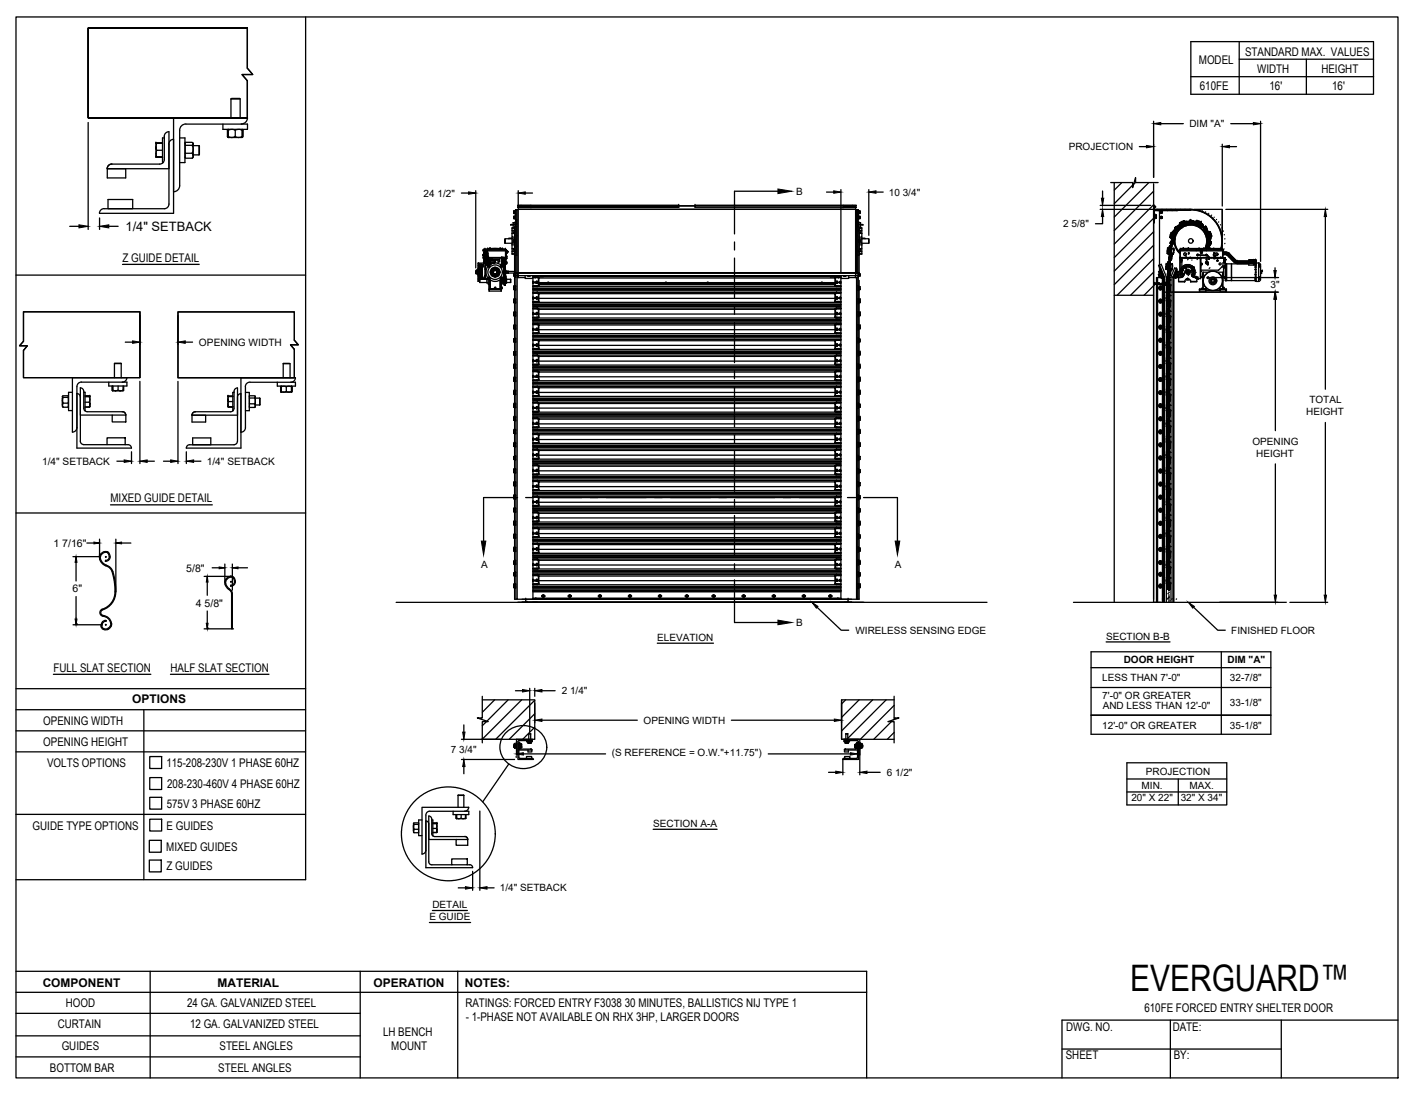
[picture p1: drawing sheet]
<svg xmlns="http://www.w3.org/2000/svg" width="279mm" height="216mm" viewBox="0 0 279 216" stroke-linecap="round" stroke-linejoin="round" font-family="sans-serif">
<defs><g id="words">
<text font-size="7.2" x="223" y="195.5">EVERGUARD™</text>
<text font-size="2.5" x="24.8" y="45.6">1/4&quot; SETBACK</text>
<g font-size="2.4">
<text x="245.7" y="11.1">STANDARD MAX. VALUES</text>
<text x="236.6" y="12.7">MODEL</text>
<text x="236.7" y="17.8">610FE</text>
<text x="248.1" y="14.4">WIDTH</text>
<text x="250.5" y="17.8">16'</text>
<text x="260.7" y="14.4">HEIGHT</text>
<text x="262.8" y="17.8">16'</text>
<text x="24.2" y="51.7">Z GUIDE DETAIL</text>
<text x="21.8" y="99.1">MIXED GUIDE DETAIL</text>
<text x="10.5" y="132.6">FULL SLAT SECTION</text>
<text x="33.6" y="132.6">HALF SLAT SECTION</text>
<text x="8.5" y="143">OPENING WIDTH</text>
<text x="26.1" y="138.8">OPTIONS</text>
<text x="8.5" y="147.2">OPENING HEIGHT</text>
<text x="9.3" y="151.3">VOLTS OPTIONS</text>
<text x="32.8" y="151.4">115-208-230V 1 PHASE 60HZ</text>
<text x="33" y="155.5">208-230-460V 4 PHASE 60HZ</text>
<text x="32.9" y="159.4">575V 3 PHASE 60HZ</text>
<text x="6.4" y="163.7">GUIDE TYPE OPTIONS</text>
<text x="32.8" y="167.9">MIXED GUIDES</text>
<text x="32.9" y="163.7">E GUIDES</text>
<text x="32.9" y="171.8">Z GUIDES</text>
<text x="8.4" y="194.7">COMPONENT</text>
<text x="42.9" y="194.7">MATERIAL</text>
<text x="73.7" y="194.7">OPERATION</text>
<text x="91.7" y="194.7">NOTES:</text>
<text x="11.4" y="202.8">CURTAIN</text>
<text x="13" y="198.8">HOOD</text>
<text x="36.9" y="198.6">24 GA. GALVANIZED STEEL</text>
<text x="37.5" y="202.9">12 GA. GALVANIZED STEEL</text>
<text x="91.8" y="198.6">RATINGS: FORCED ENTRY F3038 30 MINUTES, BALLISTICS NIJ TYPE 1</text>
<text x="91.9" y="201.5">- 1-PHASE NOT AVAILABLE ON RHX 3HP, LARGER DOORS</text>
<text x="210.4" y="203.6">DWG. NO.</text>
<text x="225.8" y="199.8">610FE FORCED ENTRY SHELTER DOOR</text>
<text x="231.4" y="203.4">DATE:</text>
<text x="12.2" y="207.3">GUIDES</text>
<text x="43.3" y="207.2">STEEL ANGLES</text>
<text x="75.6" y="204.5">LH BENCH</text>
<text x="77.2" y="207.3">MOUNT</text>
<text x="210.3" y="209.1">SHEET</text>
<text x="231.6" y="209">BY:</text>
<text x="9.8" y="211.5">BOTTOM BAR</text>
<text x="43.1" y="211.6">STEEL ANGLES</text>
</g>
<g font-size="2.1">
<text x="10.5" y="107.9">1 7/16&quot;</text>
<text x="36.8" y="112.8">5/8&quot;</text>
<text x="14.3" y="116.9">6&quot;</text>
<text x="38.6" y="119.7">4 5/8&quot;</text>
</g>
<g font-size="2">
<text x="210.9" y="29.6">PROJECTION</text>
<text x="234.7" y="25.1">DIM &quot;A&quot;</text>
<text x="83.6" y="38.8">24 1/2&quot;</text>
<text x="157.1" y="38.5">B</text>
<text x="175.4" y="38.6">10 3/4&quot;</text>
<text x="209.8" y="44.9">2 5/8&quot;</text>
<text x="250.7" y="56.8">3&quot;</text>
<text x="39.3" y="68.2">OPENING WIDTH</text>
<text x="257.7" y="82">HEIGHT</text>
<text x="258.4" y="79.6">TOTAL</text>
<text x="247.1" y="87.8">OPENING</text>
<text x="8.3" y="91.7">1/4&quot; SETBACK</text>
<text x="40.8" y="91.7">1/4&quot; SETBACK</text>
<text x="247.9" y="90.1">HEIGHT</text>
<text x="94.9" y="112.1">A</text>
<text x="176.6" y="112.1">A</text>
<text x="157.1" y="123.6">B</text>
<text x="168.8" y="125.1">WIRELESS SENSING EDGE</text>
<text x="243" y="125.1">FINISHED FLOOR</text>
<text x="129.7" y="126.5">ELEVATION</text>
<text x="218.2" y="126.3">SECTION B-B</text>
<text x="221.7" y="130.9">DOOR HEIGHT</text>
<text x="242.2" y="130.9">DIM &quot;A&quot;</text>
<text x="110.8" y="137">2 1/4&quot;</text>
<text x="217.5" y="134.5">LESS THAN 7'-0&quot;</text>
<text x="217.5" y="137.9">7'-0&quot; OR GREATER</text>
<text x="242.7" y="134.5">32-7/8&quot;</text>
<text x="127" y="142.8">OPENING WIDTH</text>
<text x="217.5" y="143.8">12'-0&quot; OR GREATER</text>
<text x="217.6" y="139.9">AND LESS THAN 12'-0&quot;</text>
<text x="242.7" y="143.8">35-1/8&quot;</text>
<text x="242.7" y="139.2">33-1/8&quot;</text>
<text x="89" y="148.6">7 3/4&quot;</text>
<text x="120.7" y="149.3">(S REFERENCE = O.W.&quot;+11.75&quot;)</text>
<text x="175" y="153.1">6 1/2&quot;</text>
<text x="225.3" y="155.7">MIN.</text>
<text x="226.1" y="152.9">PROJECTION</text>
<text x="234.7" y="155.7">MAX.</text>
<text x="223.2" y="158.1">20&quot; X 22&quot;</text>
<text x="233" y="158.1">32&quot; X 34&quot;</text>
<text x="128.9" y="163.2">SECTION A-A</text>
<text x="85.3" y="179.3">DETAIL</text>
<text x="98.6" y="175.9">1/4&quot; SETBACK</text>
<text x="84.7" y="181.7">E GUIDE</text>
</g>
</g></defs>
<!-- layer: ANNOTATIONS -->
<g fill="none" stroke="#000" stroke-width=".25">
<path d="M17.4 24.2v21.1M91 38.1h1.5M93.9 37.6v15.3M102.3 37.6v3.1M103.7 38.1h1.4M163.1 37.9h1.4M165.9 37.4v16.3M171.4 37.4v9M172.8 37.9h1.5M217.6 37.7v1.4M224.8 28.9h1.4M227.6 23.9v11.1"/>
<path d="M229 24.4h4.5M241.2 28.5v12.2M242.6 28.9h1.4M242.8 24.4h4.5M248.7 23.9v27.7M13.8 44.7h1.8M19.6 43v2.3M21.5 44.7h1.8M217.1 40.5h10M217.1 41.3h18M217.6 42.7v1.5h-1.4M229.7 57.7h22.6"/>
<path d="M238.2 54.8h14.1M241.9 41.3h20.1M251.6 52.9v1.9M251.7 59.1v25.9M261.5 42.7v34.1M24.7 67.5h1.5M27.6 62.3v5.7M27.6 75.3v16.2M35.1 62.3v5.7M35.1 75.3v16.2M36.6 67.5h1.4M23.1 91h1.4"/>
<path d="M26 89.2v2.3M29 91h1.5M32.3 91h1.4M36.8 89.2v2.3M38.2 91h1.4M251.7 91.5v26M261.5 83.4v34.1M14.4 109.9h5.3M15 109.9v4.8M15 117.7v5.6M17.1 107.2h2.5M19.6 106.4v3.5"/>
<path d="M22.9 106.4v10.3M22.9 107.2h2.9M40.3 113.7h5.3M40.9 113.7v3.8M41.9 112.1h2.5M44.4 111.3v3.5M45.8 111.3v5.2M45.8 112.1h3M161.2 119.8l4.8 4.6h1.5M235.5 119.8l4.8 4.6h1.5M240.6 118.9h11.5M254.5 118.9h7.5"/>
<path d="M14.4 123.3h5.8M40.3 124.1h5.8M40.9 120.6v3.5M101.7 136.3h1.4M104.5 135.8v8.6M105.5 135.8v1.6M105.5 138.8v3.8M106.9 136.3h2.6M129.7 126.9h11.1M166.1 138.8v3.8M215.3 135.7h35.5M215.3 131.8h35.5"/>
<path d="M215.3 128.6h35.5v16.3h-35.5zM218.2 126.7h12.7M241 128.6v16.3M91.1 145.9h7.8M91.1 149.9h10.4M91.5 143.1v1.4M91.5 151.3v1.4M101.9 149.2v.3M103.3 148.8h16.2M106.9 142.1h18.9M144.3 142.1h20.3M151.6 148.8h16.2"/>
<path d="M163.5 152.4h1.4M166.3 149.8v3.1M169.2 148.1v.2M169.7 146.6v6.3M171.1 152.4h2.6M215.3 141.1h35.5M222.4 150.5h19.7v8.4h-19.7zM222.4 153.7h19.7M222.4 156.3h19.7M232.5 153.7v5.2M85.3 179.7h6.9M90.4 175.2h1.4"/>
<path d="M93.3 172v3.7M94.7 160.1v15.6M96.1 175.2h1.4M128.9 163.7h12.6M84.7 182.1h8.2"/>
</g>
<!-- layer: SECTION CUTS -->
<g fill="none" stroke="#000" stroke-width=".25">
<path d="M153.5 37.7h-8.6v8.5M144.9 47.8v1.5M144.9 50.9v8M144.9 60.5v1.5M144.9 63.6v8M144.9 73.2v1.5M144.9 76.3v8M102.1 98.2h-6.7v8.6M103.7 98.2h1.6M106.9 98.2h7.9M116.4 98.2h1.6M119.6 98.2h7.9"/>
<path d="M129.1 98.2h1.6M132.3 98.2h7.9M141.8 98.2h1.6M144.9 85.9v1.5M144.9 89v8M144.9 98.6v1.5M145 98.2h7.9M154.5 98.2h1.6M157.7 98.2h7.9M167.2 98.2h1.6M170.4 98.2h6.7v8.6M144.9 101.7v8"/>
<path d="M144.9 111.3v1.5M144.9 114.4v8.5h8.6"/>
</g>
<path d="M153.5 37.3l2.7 .4-2.7 .5zM95 106.8h.9l-.5 2.7zM176.6 106.8h.9l-.4 2.7zM153.5 122.4l2.7 .5-2.7 .4z" fill="#000" stroke="#000" stroke-width=".2"/>
<!-- layer: LH BENCH MOUNT -->
<g fill="none" stroke="#000" stroke-width=".25">
<path d="M219.2 36h4.3v1l.6-1.9v.9h4.4M219.9 36v82.9M221.4 36l-1.5 1.5M223.5 36.6l-3.6 3.6M224.1 36l-.4 .4M226.7 36l-6.8 6.8M227.6 37.7l-7.7 7.8M227.6 36.3v82.6M93.9 53.9h.1M93.9 53.6v.3M94 53.5h.1M94 53.5h.1h-.1"/>
<path d="M94.1 53.5h.1M94.2 53.4h-.3v.6h.3M94.2 54.1h.1M94.2 53.3h.1M94.2 53.3v.1M94.2 53.3v.8M94.3 53.2l.1 1.1zM94.3 54.3v1.2h.3M94.3 54.5h.1M94.3 52.4h.1M94.3 55.1h.1M94.3 53h.1"/>
<path d="M94.4 54.3v1.2M94.4 53.1v-1.2v1.3M94.4 54.3h.1M94.4 53.1h.1M94.4 53.6h.2M94.4 54.3l.2 .1M94.6 54.9v.3M94.6 52.2v.4M94.6 52.2v.2M94.6 53.4h.1M94.6 54.1h.1M94.6 52.2v3"/>
<path d="M94.6 55.2h.1M94.6 54.1h.1v.2M94.6 53.4v.7M94.6 53.1h-.2M94.6 53.7h.1M94.6 55.2v.1M94.6 52.2l.1 3.6M94.6 52.3h.1M94.6 55h.1M94.6 52.4h.1M94.6 54.7h.1M94.6 54.5v.2"/>
<path d="M94.6 52.4v.5M94.6 55v.1M94.6 55.1v.1M94.6 52.3l.1 .1M94.6 54.5h.1M94.6 52.6h.1M94.6 53.1h.1M94.6 54.6h.1M94.6 52.4l.2 .1zM94.6 53.9v.6M94.6 53.9h.1M94.6 53.7v.2"/>
<path d="M94.6 52.9v.8M94.6 52.9h.1M94.6 55.1h.1M94.6 52.4l.1 .1M94.6 53.8h.1M94.6 53.8l-.2 .1M94.6 54.9v.1M94.7 54.4h-.1M94.7 52.9v.1M94.7 53.7l.1 .1-.1 .1zM94.7 52.9l.1 .1zM94.7 52.5h.1"/>
<path d="M94.7 52.4h.1M94.7 53.7h.1M94.7 53.8h.1M94.7 52.9l-.1 .1M94.7 53v.1M94.7 53.1v.6M94.7 54.5v.2M94.7 54.7h.1M94.7 52.9h.1M94.7 54.5h.1M94.7 54.4v.1M94.7 52.5v.1"/>
<path d="M94.7 55h.1M94.7 53h.1M94.7 54.4h.1M94.7 53.9v.5M94.7 54.9h.1M94.7 52.5v1.9M94.7 54.7v.3M94.7 52.5h-.1M94.7 53l-.1 .1M94.7 53.9h-.1M94.7 54.9v.1M94.7 55.8h1.4"/>
<path d="M94.7 55.1h1.4M94.7 55.1v.7M94.7 52.6v.3M94.7 54.7v.2M94.7 53.9h.1M94.7 54.6v.1M94.7 52.6h.1M94.7 53v.7M94.7 53.9v.6M94.7 52.5l.1 .1M94.7 54.6h.1M94.7 52.5v.5"/>
<path d="M94.7 53.8v.1M94.8 54.8l-.1 .1M94.8 52.4l-.1-.1v.2M94.8 55l-.1 .1M94.8 54.9v.1M94.8 54.5l-.1 .2M94.8 52.6v-.2v.6M94.8 53h.1M94.8 53v.8M94.8 53.8h.1M94.8 53.8v.7M94.8 54.5h.1"/>
<path d="M94.8 55h.1M94.8 52.6v2M94.8 55h-.1M94.8 54.9h.1M94.8 54.5l-.1 .1M94.8 54.5v.5M94.8 53.9l-.1 .5M94.8 52.6v2.2M94.8 54.8v.1M94.8 52.6h.1M94.8 54.8h.1M94.8 52.6v.1"/>
<path d="M94.8 53.2h.1M94.8 54.2h.1M94.8 52.9h.1M94.8 52.8h.1M94.8 52.8v.1M94.8 52.7v2.1M94.8 54.7h.1M94.8 54.4h.1M94.8 54.6h.1M94.8 52.7h.1M94.8 53.3h.1M94.8 53.5h.1"/>
<path d="M94.9 54.8h.1M94.9 52.7v2.1M94.9 53.9h.1M94.9 52.6v.1M94.9 54.8v.1M94.9 54.5v.1M94.9 54.4h.1M94.9 54.9l.1 .1M94.9 53.9l.1 .6M94.9 52.6l.1-.1v.5M94.9 52.6h.1M94.9 54.9h.1"/>
<path d="M94.9 52.6v2.3M94.9 54.8l.1 .1M95 54.6l.1 .1M95 53h.1M95 54.6h.1M95 52.5l-.1 .1M95 55l.1 .1M95 52.5h-.1M95 53.8h.1M95 54.5h.1M95 54.5v.5l-.1-.1M95 53l-.1 .9"/>
<path d="M95 53l.1 .1M95 53v.1M95 52.5v.1M95 52.5h.1M95 55h.1M95 53.6l-.1 .1M95 53.1h-.1M95 52.6h-.1M95 54.4h.1M95 53.9h.1M95 54.9h.1M95 53.7h.1"/>
<path d="M95 53.1v.6M95 53.9v.5M95 54.7v.2M95 54.4v.1M95 54.9l.1 .1M95 53.1h.1M95 53.7v.2M95 52.4h.1M95 52.3v1.4M95 54.5v.6M95 52.4l.1 .1M95.1 53.8v.1"/>
<path d="M95.1 52.5l-.1 .4M95.1 52.6h-.1M95.1 54.4l-.2 .1M95.1 53.6l-.1 .1M95.1 52.4h.1M95.1 52.4l-.1 .1M95.1 55.1h.1M95.1 53.7v.2M95.1 54.5l-.1 .1M95.1 52.5l-.1 .1M95.1 52.9v.1M95.1 54.5v.2"/>
<path d="M95.1 52.4v.1M95.1 55v.1M95.1 53.9h-.1M95.1 54.9h-.1M95.1 52.3h-.1M95.1 54.5h-.1M95.1 53.7h.1M95.1 52.9h.1M95.1 52.4v-.2l.1 2.8M95.1 52.9l-.1 .1M95.1 52.3l-.1 .1M95.1 52.5v.1"/>
<path d="M95.1 54.9v.1M95.1 53.9v.8M95.1 53.9h.1M95.1 53v.7M95.1 54.7v.2M95.1 55h-.1M95.1 52.2v2.9M95.1 52.2l-.3-.1-.2 .1M95.1 54.5l.3 .5M95.1 54.9l.1 .1M95.1 52.3v.2M95.3 50.4h.1"/>
<path d="M95.3 49.4v.1h4.6M95.3 50.9h.1M95.4 50.9l.1 .2M95.4 50.4v.4M95.4 50.8h.1M95.4 50.5h.1M95.4 50.3v.1M95.4 50.8v.1M95.4 50.3l-.1 .1M95.4 50.3h.1M95.4 51.8v.1M95.4 51.9h-1.1v1.3"/>
<path d="M95.4 51.8h.1M95.4 51.9v.1M95.4 52a.82 .82 0 0 1-.3 .9M95.4 55v.1M95.4 50.3h-.1M95.4 50.9l.1 .1M95.4 50.2v.3M95.4 50.2h.1M95.4 50.2h.2M95.4 52h.6M95.4 50.5v.3M95.4 51.7v.1"/>
<path d="M95.5 50.4h-.1M95.5 50.2h.1M95.5 49.9h.1M95.5 49.8v.1M95.5 50.3v.1M95.5 50.4l-.1 .1M95.5 50.4v.1M95.5 50.4h.1M95.5 49.8h.1M95.5 49.8l.1 .1M95.5 51.1h.3M95.5 51h.3"/>
<path d="M95.5 51v.1M95.5 49.8v.1zM95.5 50.2v.3M95.6 50.4h.1M95.6 50.2h.1M95.6 49.5v1.3M95.6 51.3h.1M95.6 51.4h.1M95.6 49.6v.4M95.6 51.3v.1M95.6 50.4v.3M95.6 50.8v.1"/>
<path d="M95.6 50.7h.1M95.6 50.8h.1M95.6 50.7l.1 .2M95.6 51.5l-.1 .1h.2M95.6 54.6h.1M95.6 50.3h.1M95.6 49.5l.1 1.3M95.6 54.9h.1M95.6 54.5h.1M95.6 51.2v.1M95.6 51.2l.1 .4M95.6 51.5h.1"/>
<path d="M95.6 49.5l-.1 1M95.6 51.2l.1 .3M95.7 54.5h.1M95.7 51.2v.1zM95.7 50.8l.1 .1M95.7 51.4l-.2 .2h.2M95.7 49.5v1.3l.3-.2 .3 .2M95.7 50.8h.1M95.7 54.9h.1M95.7 54.6h.1M95.7 53.1h.1M95.7 49.2l-.4 .2"/>
<path d="M95.7 49.2h-.3l-.1 .2M95.7 54.8h-.1M95.7 54.7l-.1 .1M95.7 49.2h.1M95.7 54.7h.1M95.7 54.4h.1M95.7 54.8l-.1 .1M95.7 55v.1M95.7 50.1h.1M95.7 51h.1M95.7 51.3h.1M95.7 51.1v.6"/>
<path d="M95.7 52v3M95.7 55h.1M95.7 52.6v.1M95.7 49.9h.1M95.7 54.7v.3M95.7 52v3h.6M95.7 49.9v.2M95.7 49.2l2-.2 1.9 .2M95.8 49.8l-.1 .1M95.8 50.2a.24 .24 0 0 1 .2-.1 .24 .24 0 0 1 .2 .1 .24 .24 0 0 0-.2-.2 .24 .24 0 0 0-.2 .3M95.8 49.7l.2 .1M95.8 49.6l.4 .1z"/>
<path d="M95.8 49.7h.1M95.8 49.5v.1M95.8 55h.1M95.8 50.9l-.1 .1M95.8 49.8h.1M95.8 51h.1M95.8 50.9v.1M95.8 52v3M95.9 49.8h.1M95.9 51.7l.1 .2M95.9 49.8h-.1M96 52l.1 .4"/>
<path d="M96.1 49.8h.1M96.1 49.8l.1 .1M96.1 55.1v.7h.2M96.1 52.4h.4M96.1 51.6l-.1 .2 .2 .2M96.1 51.5a.26 .26 0 0 0-.2 .3 .26 .26 0 0 0 .3 .2M96.2 49.9h.1M96.2 51.5a.26 .26 0 0 0-.3 .3 .26 .26 0 0 0 .3 .2M96.2 50l-.2-.2-.2 .2M96.2 49.7h.1M96.2 49.7h-.2M96.2 55l-.4 .1"/>
<path d="M96.2 49.5v.1M96.2 49.8v.1M96.2 50.1a.23 .23 0 0 0-.2-.2 .23 .23 0 0 0-.2 .2M96.2 52h.1M96.2 50a.26 .26 0 0 0-.3-.3 .26 .26 0 0 0-.2 .4M96.2 51.5l-.2 .1-.1 .2M96.2 50.3l-.3-.1-.1 .2M96.2 50h.1M96.2 52l.1 .2M96.2 49.1h3M96.2 50.5a.25 .25 0 0 0-.2-.1 .25 .25 0 0 0-.2 .2 .24 .24 0 0 1 .2-.2 .24 .24 0 0 1 .3 .2M96.2 50.4a.23 .23 0 0 0-.2-.3 .23 .23 0 0 0-.2 .3"/>
<path d="M96.2 50.1a.26 .26 0 0 0-.2-.2 .26 .26 0 0 0-.3 .3M96.2 50a.26 .26 0 0 0-.2-.2 .26 .26 0 0 0-.3 .3M96.2 51.6l-.1 .3 .2 .1M96.2 50.4l-.2-.1-.2 .2M96.2 49.1h.1M96.2 51.6h.1M96.3 50.5a.24 .24 0 0 0-.3-.3 .24 .24 0 0 0-.2 .3M96.3 50.7l-.3-.2-.2 .2M96.3 52v.2M96.3 52.2h.1M96.3 51.5a.25 .25 0 0 0-.3 .3 .25 .25 0 0 0 .3 .2l.1 .5M96.3 50.7a.24 .24 0 0 0-.3-.2 .24 .24 0 0 0-.2 .2"/>
<path d="M96.3 50.9l-.2-.2-.3 .2M96.3 52.1v.1M96.3 52h.1M96.3 54.8l.1 .1M96.3 51.5h-.3l-.1 .2h-.5v.3M96.3 50.9a.25 .25 0 0 0-.3-.2 .25 .25 0 0 0-.2 .3M96.3 51.2l-.3-.1-.1 .2M96.3 51.1l-.3-.1-.1 .1M96.3 54.8a.2 .2 0 0 1 .3 0 .2 .2 0 0 1 0 .3M96.3 54.9v1.1l.2 .2M96.3 50.9h.1M96.3 50.9h.2"/>
<path d="M96.3 55.1h-.5M96.3 50.9l.1 .1M96.3 50.8l.1 .1M96.3 51.1a.24 .24 0 0 0-.2-.2 .24 .24 0 0 0-.3 .3M96.3 51.5l-.3-.1-.1 .2M96.3 51.5h.1M96.3 51.5v-.1a.24 .24 0 0 0-.2-.1 .24 .24 0 0 0-.2 .2M96.3 51.3l-.2-.1-.2 .2M96.3 51.1h.1M96.3 52.3h.1M96.4 51.1h.1M96.4 51.5a.24 .24 0 0 0-.3-.2 .24 .24 0 0 0-.2 .2"/>
<path d="M96.4 51.4a.24 .24 0 0 0-.3-.3 .24 .24 0 0 0-.2 .3M96.4 51a.27 .27 0 0 0-.3-.2 .27 .27 0 0 0-.3 .3M96.4 51.4h.1M96.4 52.1h.1M96.4 52.3h.1M96.4 52.1l-.1 .2M96.4 52.2l-.1 .1M96.4 52.1l-.1 .1M96.4 52.1h-.1M96.4 51.3h.1M96.4 51.2h.1M96.4 51v.4"/>
<path d="M96.4 51.5a.25 .25 0 0 0-.3-.1 .25 .25 0 0 0-.2 .2M96.4 51.6l-.1 .2 .1 .2M96.4 52.6h-.1M96.4 54.8v.1M96.4 51.2l-.1 .1a.24 .24 0 0 0-.2-.3 .24 .24 0 0 0-.3 .3v.4M96.4 50.9h-.4l-.2 .1M96.4 52.6h.2M96.4 54.8h.2M96.4 54.8h-.1M96.4 52v.5M96.4 50.9v.6M96.4 52.5l-.1 .1"/>
<path d="M96.4 51.5a.22 .22 0 0 0-.2 .3 .22 .22 0 0 0 .3 .2M96.4 50.9h.1M96.4 52.5h.1M96.4 50.9h2.6M96.4 51.5v.1M96.5 54.9v.1M96.5 54.9h.1M96.5 52.5l.1 .1M96.5 52.5h.1M96.5 50.9h2.5M96.5 52.4h.1M96.5 52v.4"/>
<path d="M96.5 52.5h-.1M96.5 55l.1 .1M96.5 52h-.1M96.5 55.1v2M96.5 51.5l.3 .6M96.5 51.5l.1 .5M96.5 55h.1M96.5 52.5l-.1 .1M96.5 51.5a.26 .26 0 0 0-.1 .3 .26 .26 0 0 0 .2 .2M96.5 49.1h.1M96.6 57l-.1 .1M96.6 52.5h.1"/>
<path d="M96.6 52.5l-.1 .1M96.6 52.5h-.2M96.6 52.3l-.1 .1M96.6 52.6h.1M96.6 52.4h-.1M96.6 52.3l.1 .3h-.3M96.6 54.8v.2M96.6 52.4v.2M96.6 54.9l-.1 .1M96.6 52.5v.1M96.6 52.3v.1M96.6 54.8h.1"/>
<path d="M96.6 49.1h.1M96.6 55v.1M96.6 51.5h.1M96.6 52.4h.1M96.6 51.5v.1M96.6 52h.1M96.7 51.4h.1M96.7 57h-.1M96.7 57h.1M96.7 55.2v1.8M96.7 51.4v.1M96.7 52h.1"/>
<path d="M96.7 51.9l.1 .1M96.7 51.5h.1M96.7 52l.1 .1M96.8 52h.1M96.8 51.5h-.1M96.8 51.5h.1M96.8 51.5h-.2M96.8 55.3v1.7h.8M96.8 51.4h.1M96.8 51.4h-.1M96.8 52h-.1M96.8 49.1h1.8"/>
<path d="M96.8 49.1h.1M96.8 52.1h.1M96.8 52.1v.1M96.8 51.2h.1M96.8 51.9v.2M96.8 51.2v.2l1.5-.1M96.9 53.8h-.2l.1 .2 .2 .3M96.9 51.4h.6M96.9 51.5h.1M96.9 53.8l.1 .4M96.9 51.2v.3h.3h-.4l-.1-.1v.1M96.9 51.3h1.2"/>
<path d="M96.9 51.2h1.6M96.9 51.2h.1M96.9 52v.1M96.9 51.9l-.1 .2M96.9 51.9v.1M96.9 53.6l.1 .1M96.9 51.2v.1M97 53.8h-.1M97 53.1l-.2 .3-.1 .2h.2M97 53.1h.1M97 51.4l.7 .1v.2l-.1 .2M97 53.8l.1 .4-.2-.4"/>
<path d="M97 53.1l-.1 .5M97 54.2v.1M97 54.3h.1M97.1 52l.4-.1zM97.1 52h-.2M97.1 53l.5-.2-.4 .3zM97.1 51.3h.1M97.1 51.3l-.1 .1M97.1 51.3v.1M97.1 53.8l.1 .3v-.3M97.1 53.8h.1M97.2 54.4l-.1 .1 .5 .2"/>
<path d="M97.2 53.8h.1M97.2 53.3l-.2 .4M97.2 54.4l.4 .1M97.2 53.3l-.1-.1-.2 .4M97.2 53.3l.1 .1M97.2 53.1h.1M97.2 53.3l-.1 .4M97.2 54.3l.4 .2-.4-.2M97.2 53.1l.1 .1M97.2 53.2h.1M97.3 53.4l-.2 .3M97.3 53.4h.1"/>
<path d="M97.3 51.9h-.4M97.3 54.2h-.1M97.3 51.5v.4M97.3 53.5h.1l-.1 .2zM97.3 53.3h.1M97.4 53.3h.1M97.4 53.8v.1M97.4 53.8h-.2l.2 .1M97.4 54.1l.2 .2M97.4 54.1h.1M97.4 53.9h.1M97.4 51.4h.1"/>
<path d="M97.4 54l.2 .2M97.5 51.9h.1M97.5 51.4l.3 .2-.2 .3M97.5 51.4l.2 .2-.2 .3M97.6 51.5l.1 .2M97.6 53.3l-.2 .1M97.6 52.9l-.4 .2M97.6 54.3h.1M97.6 54.7h.1M97.6 53.2l-.2 .1M97.6 53l-.3 .2M97.6 53.4h-.1"/>
<path d="M97.6 54l-.1 .1M97.6 54.5v.1M97.6 53.3h.1M97.6 54v.1M97.6 52.9h.1M97.6 56.7l.3 .1-.1 .2h-.2zM97.6 53.4h.1M97.6 53h.1M97.6 53.2h.1M97.6 54.1v.1M97.6 53.2v-.1l-.3 .1M97.6 53.3v.1"/>
<path d="M97.6 54.1h.1M97.6 54.6v.1M97.7 53h.1M97.7 53.4h.1M97.7 53.2h.1M97.7 54.6h.1M97.7 54.1l.1 .1M97.7 54.3h.1M97.8 52.8l.5 .2-.5-.1zM97.8 52.9h.1M97.8 53.3h.1M97.8 53.2v-.1l.3 .1"/>
<path d="M97.8 53h.1M97.8 53.3v.1M97.8 54.1h.1M97.8 54.6v.1M97.8 54l-.1 .1M97.8 54.5l-.1 .1M97.8 54l.2 .1-.2 .1M97.8 53l.4 .1M97.8 54.5l.5-.1-.5 .3M97.8 53.2l.2 .1M97.8 52.9l.4 .2M97.8 53.3l.2 .1h-.2"/>
<path d="M98 53.9h.1M98 53.5h.1M98 54.1h.1M98 54.1l-.2 .2M98 53.9v.1M98 53.8h.1M98 53.8v.1M98 53.3h.1M98 53.5v.2l.1-.1M98.1 53.5v.1M98.1 54h-.1M98.1 53.3h-.1"/>
<path d="M98.1 54.2l.1 .1M98.1 54.2l-.3 .3 .4-.2M98.1 53.4h.1M98.1 53.4l.2 .3M98.1 53.8v.2M98.2 53.3l.1 .4M98.2 53.3l-.1 .1M98.2 53.3l.1-.1 .2 .4M98.2 53.3l.2 .3h.1M98.2 53.8h.1M98.3 51.3l-1.5 .1-.1-.1-.1 .2M98.3 51.3v.7"/>
<path d="M98.3 53.8l-.1 .3v-.3M98.3 54.2v.1M98.4 53.8l-.1 .4 .2-.4M98.4 53.8h.1l-.2 .4M98.4 53.1l.2 .6M98.4 53.1l.1 .5M98.5 51.2v.1M98.5 49.1h.3M98.5 51.2l-.2 .1M98.5 51.2h.1M98.5 53.6l.1 .1M98.6 51.2v.4l-.3 .1"/>
<path d="M98.6 53.8l-.1 .4-.1 .1M98.6 53.8h-.1M98.6 49.1h.1M98.7 55.3v1.7h-.9M98.7 57h.1M98.7 55.2v1.8M98.8 54.8h.1M98.8 52.4h.1M98.8 55v.1M98.8 52.6h.1M98.8 52.4v.2M98.8 49.1h.1"/>
<path d="M98.8 52.3l.1 .2M98.8 52.3v.3h.2M98.8 54.8h.2M98.8 52.6h.2M98.8 54.8v.2M98.8 52.3v.1M98.8 57l-2.2 .1h2.3M98.8 57v.4M98.9 52.5v.1M98.9 52.5h.1M98.9 55h.1M98.9 55l-.1 .1"/>
<path d="M98.9 52.6h.1M98.9 54.9l-.1 .1M98.9 55.1v2l-.1-.1M98.9 54.9h.1M98.9 54.9v.1M98.9 57.1v.3h-2.4v-.3l.1 .3M98.9 55.1v2M98.9 55.5h.1M98.9 55.3h.1M98.9 57h.1M98.9 56.8h.1M99 52.5l-.1 .1"/>
<path d="M99 52.5h-.2l.1 .1M99 50.9h.1M99 51.9v.5l.4-.1v-.3M99 52h.1M99 51.9h.1M99 54.9l-.1 .1M99 50.9v1M99 52.5v.1M99 52.5l.1 .1M99 54.8v.1M99 52.6h.1M99 54.8h.1"/>
<path d="M99 50.9l.1 1.6M99 51h.1M99 51.8h.1M99 55.5h.1M99 55.3h.1M99 57h.1M99 56.8h.1M99 55.3v.2M99 56.8v.2M99.1 51h.1M99.1 51.9v.6M99.1 52.2h.1"/>
<path d="M99.1 51.5h.1M99.1 51.4h.1M99.1 51.7h.1M99.1 51.1h.2M99.1 52.1v.2v-.2M99.1 50.9h-.1M99.1 50.8l-.1 .1M99.1 54.8h-.3v.3M99.1 51.2h.1M99.1 51.5v.1zM99.1 51.3h.1M99.1 54.8l-.1 .1"/>
<path d="M99.1 50.9h.1M99.1 51.2v.1M99.1 55h.8v.9h-.4M99.1 54.9v1.1l-.2 .2M99.1 51.6l.1 .5h-.2M99.1 52.1v.2v-.1M99.1 51.6v.5M99.2 49.1h.1M99.2 50.9v.2M99.2 52h.1M99.2 51.7h.1M99.2 50.9h.1"/>
<path d="M99.2 51.9h.1M99.2 50.9l-.1 .1M99.2 51.9v.1M99.2 51.7v.3M99.2 52h.3M99.2 51.7h.3M99.2 55v.1M99.2 51.1h.1M99.2 51.1h-.1v.6M99.2 51.1h-.1M99.3 52l-.1 .1M99.3 51.7h.1"/>
<path d="M99.3 50.9h.1M99.3 51.1h-.2M99.3 51h.1M99.3 50.9v.1M99.3 51.1v.6M99.3 52h.1M99.3 51v.1M99.4 55.1v.7h-.3M99.4 55.8h.1M99.4 51h.1M99.4 50.9v.1M99.5 50.9l.5 .1"/>
<path d="M99.5 53.9h.1M99.5 50.9v.1M99.5 54h.1M99.5 54.1h.1M99.5 53.8h.1M99.5 53.7h.1M99.5 53.5h.1M99.5 53.4h.1M99.5 53.3h.1M99.5 53.2h.1M99.5 53h.1M99.5 52.9h.1"/>
<path d="M99.5 52.8h.1M99.5 52.7h.1M99.5 52.6h.1M99.5 52.4h.1M99.5 52.3h.1M99.5 52.2h.1M99.5 52.1h.1M99.5 52h.1M99.5 51.8h.1M99.5 51.7h.1M99.5 51.6h.1M99.5 51.5h.1"/>
<path d="M99.5 55.4h.1M99.5 55.5h.1M99.5 55.2h.1M99.5 55.6h.1M99.5 55.1h.1M99.5 55.8h.1M99.5 55h.1M99.5 55.9h.1M99.5 54.9h.1M99.5 54.7h.1M99.5 56h.1M99.5 54.6h.1"/>
<path d="M99.5 54.5h.1M99.5 54.4h.1M99.5 54.3h.1M99.5 51.4h.1M99.5 52.4v.1M99.5 51.9h.1M99.5 51.3h.1M99.5 51.2h.1M99.5 55.4v.1M99.5 55.2v.2M99.5 55.3h.1M99.5 55.5v.1"/>
<path d="M99.5 55.1v.1M99.5 55.6v.2M99.5 55.8v.1M99.5 55.9v.1M99.5 56.1h.1M99.5 56.1v.1M99.5 56.2h.1M99.5 56.3h.1M99.5 54h.2M99.5 56.2h.2M99.5 54.5h.2M99.5 54.6h.3"/>
<path d="M99.5 54.9h.2M99.5 55.6h.2M99.5 52.6h.2M99.5 56h.2M99.5 56.1h.2M99.5 51.5h.2M99.5 53.6h.1M99.5 53.4h.2M99.5 53.1h.1M99.5 54.3h.2M99.5 53.2h.2M99.5 52.7h.2"/>
<path d="M99.5 52.3h.2M99.5 51.3h.2M99.5 51.4h.2M99.5 55l-.4 .1M99.5 51.8h.2M99.5 51.2h.2M99.5 53.5h.2M99.5 53h.2M99.5 54.1l.2 .1M99.5 53.7h.2M99.5 52.4h.2M99.5 55.2h.2"/>
<path d="M99.5 52.9v.8M99.5 53.9v1.1M99.5 50.9h.2M99.5 53.6v.1M99.5 53.1v.1M99.5 52.8v.1M99.5 52.6v.1M99.5 52v.1M99.5 51.5v.1M99.5 51.2v.1M99.5 55v.1M99.5 54.3v.1"/>
<path d="M99.5 54.2v.1M99.5 53.9h.2M99.5 54.7h.2M99.5 55.8h.2M99.5 52.8h.2M99.5 55.5h.2M99.5 51.6h.4v.5h-.4M99.5 55.4h.2M99.5 54.4h.2M99.5 55.3v.1M99.5 56v.3M99.6 50.9h.1"/>
<path d="M99.6 50.9h-.5v.1M99.6 51.1l-.1 1.7M99.6 54.6h.1M99.6 51.9h.1M99.6 52.1h.1M99.6 52.2h.1M99.6 51.8h.1M99.6 55h.1M99.6 54.7h.1M99.6 51.4h.1M99.6 54.1h.1M99.6 54h.1"/>
<path d="M99.6 53.9h.1M99.6 53.8h.1M99.6 53.7h.1M99.6 53.5h.1M99.6 53.4h.1M99.6 53.3h.1M99.6 53.2h.1M99.6 53h.1M99.6 52.9h.1M99.6 52.8h.1M99.6 52.7h.1M99.6 52.6h.1"/>
<path d="M99.6 52.4v.1M99.6 52.3h.1M99.6 52h.1M99.6 51.5h.1M99.6 51.3h.1M99.6 55.2h.1M99.6 55.6h.1M99.6 55.1h.1M99.6 55.8h.1M99.6 55.9h.1M99.6 54.9h.1M99.6 54.7v.1"/>
<path d="M99.6 56h.1M99.6 54.5h.1M99.6 54.4h.1M99.6 54.3h.1M99.6 56.1h.1M99.6 56.2h.1M99.6 52.4h.1M99.6 53.1h.1M99.6 53.7v.1M99.6 53.1v.1M99.6 52.6v.1M99.6 52.2h-.1"/>
<path d="M99.6 51.5v.1M99.6 55.4h.1M99.6 55.5h.1M99.6 54.3v.1M99.6 55.3v.1M99.6 52.6l.1 .1M99.7 51.4h.1M99.7 53.9h.1M99.7 54h.1M99.7 53.8h.1M99.7 53.7h.1M99.7 53.6h.1"/>
<path d="M99.7 53.4h.1M99.7 53.5h.1M99.7 53.3h.1M99.7 53.2h.1M99.7 53.1h.1M99.7 52.7h.1M99.7 52.8h.1M99.7 52.6h.1M99.7 52.3h.1M99.7 52.4h.1M99.7 52.2h.1M99.7 52h.1"/>
<path d="M99.7 51.6h.1M99.7 51.5h.1M99.7 51.3h.1M99.7 55.1h.1M99.7 55.2h.1M99.7 55.7h.1M99.7 55.8h.1M99.7 54.9h.1M99.7 54.8h.1M99.7 55.9h.1M99.7 56h.1M99.7 54.7h.1"/>
<path d="M99.7 54.5h.1M99.7 54.6h.1M99.7 56.1h.1M99.7 54.4h.1M99.7 54.3h.1M99.7 56.2h.1M99.7 56.3h-.2h.2M99.7 53h.1M99.7 53.6v.1M99.7 52.9h.1M99.7 55.5v.1M99.7 55.4v.1"/>
<path d="M99.7 55.3h.1M99.7 51.2h.1M99.7 55.1v.1M99.7 55.6v.2M99.7 55.8v.1M99.7 55.9v.1M99.7 56v.1M99.7 56.1v.1M99.7 56.3h.1M99.7 53.7v.1M99.7 54.1v.1M99.7 55.1h-.3"/>
<path d="M99.7 52.9h-.2M99.7 51.9l-.2 .1M99.7 53.8h-.2M99.7 51.1v4M99.7 55.9v.4M99.7 54.7v.3zM99.7 53.3v.8M99.7 54v.2M99.7 48v-.9l-.1 .9h1.4v.3M99.7 47.1h1.3M99.7 54.2v.5M99.7 51.1v.5"/>
<path d="M99.7 52.1v2.1M99.7 53.1h-.1M99.7 49.2l.5 .5M99.7 51.2l.1 .1M99.7 54.8l.1-.1v.2M99.7 49.5v-.1h.2v.1M99.7 49.2v.2h-4v.1M99.7 49.2h-4l-.2 .3M99.7 49.2h.1M99.7 53.3h-.2M99.7 54.4v.5M99.7 49.5v1.3h-3.4a.24 .24 0 0 0-.3-.2 .24 .24 0 0 0-.2 .2"/>
<path d="M99.7 54.1h.1M99.7 50.8h.1M99.7 53.4l.1 .2M99.7 50.8v.1M99.7 54.8l.1 .1M99.8 51.4h.1M99.8 54.6h.1M99.8 51.4h-.1M99.8 51.3l-.1 .1M99.8 51.3h-.1M99.8 51.3h.1M99.8 54.4l-.1 .1"/>
<path d="M99.8 54.5h.1M99.8 54.4h.1M99.8 54.9h-.1M99.8 50.8l-.8 .1M99.8 54.4v.2M99.8 54.7h.1M99.8 49.8h.1M99.8 50.6h.1M99.8 50.5h.1M99.8 50h.1M99.8 53.8v.2M99.8 53.6h.1"/>
<path d="M99.8 54h.1M99.8 50.1h.1M99.8 54.7l-.1 .1M99.8 53.5h.5v.4h-.5M99.8 53.6v.2M99.8 50.8l-.1 .1M99.8 49.9v.3M99.8 49.9h.1M99.8 49.9v.6M99.8 49.8h.3v.2M99.8 49.8l.1 .2M99.8 49.5l-.1 1.3"/>
<path d="M99.8 51.1h.1M99.8 49.6h.1M99.8 49.6l.1 .1M99.8 50.4h.1M99.8 49.7v.1M99.8 50.2v.2M99.8 50.5l.2 .1v.4l-.7 .1M99.8 50v-.2v.2M99.8 50.4v.3M99.8 49.6v.3M99.8 50.2v.3M99.9 49.7v.1"/>
<path d="M99.9 49.8h.1M99.9 49.3l.3 .3M99.9 49.8h-.1M99.9 50h.1M99.9 49.8v.1M99.9 49.5l.2 .3h-.3M99.9 49.4l.2 .3M99.9 55.8h.8M99.9 52h.1M99.9 55.1h.8M99.9 51.7l.1 .1M100 51.8v.2"/>
<path d="M100 50.6h-.2v.5M100.1 49.8v.2h-.2M100.1 49.7h.1M100.1 53.7l.1 .1zM100.1 49.7l-.3 .1M100.2 49.7h-.1M100.2 49.6l-.1 .1M100.2 49.7h.1M100.2 49.6h.1M100.2 49.6v.1M100.2 53.7h.1M100.2 53.5l1.3 .1"/>
<path d="M100.7 55.1v.7M100.8 44.3v.1h1.2M101 47.1h-.6M101 47l-.6 .1M101 47.1v.9h.5M101 46.1v.7h.5M101 48.3v.8h.5M101 49.1v.6h.5M101 49.7v.4h.5h-.5M101 47.1h.5M101 46.1h.5M101 48.3h.5"/>
<path d="M101 45v.5M101 46.8v.3M101.2 47.7h.3M101.2 47.4h.3M101.3 44h.3M101.3 44v.3M101.3 44.4v.6M101.3 43.9h.3M101.3 47.3l.4 .1v.3a.26 .26 0 0 1-.4 0 .26 .26 0 0 1 0-.4zM101.3 43.9v.1M101.4 59.1h.1M101.4 56.6h.1"/>
<path d="M101.4 57.2h.1M101.4 54h.2v.3h-.2zM101.4 54.3v.2h.2v-.2M101.4 54v.5M101.4 59.7h.3M101.4 59.7h.1M101.4 57.2h.3M101.4 41.6h.2v.3h-.2zM101.4 41.6v.4v-.1M101.4 42.9h.2v.3h-.2zM101.4 42.7v.5M101.4 59.1h.3v.3h-.3z"/>
<path d="M101.4 59.1v.4v-.1M101.4 56.5h.3v.3h-.3zM101.4 56.5v.5v-.2M101.5 44.7h.5v5.7h-.5v-.7a.18 .18 0 0 0 .2-.1 .18 .18 0 0 0-.2-.2v-1.6a.26 .26 0 0 0 .2-.2 .26 .26 0 0 0-.2-.3v-1.6a.18 .18 0 0 0 .2-.1 .18 .18 0 0 0-.2-.2zM101.5 45.4v.2l-.3 .1 .3 .2M101.5 49.2l-.3 .2 .3 .2v.1M101.5 45.5h-.5v.6M101.5 45h-.5h.5M101.5 53.8h68M101.5 54.4h68M101.5 53.9h68M101.5 44.7v9.3"/>
<path d="M101.5 54.5v2M101.5 57.2v1.9M101.5 59.7v2M101.5 53.9h.1M101.6 41.9v.2h-.2v-.1v.1h.2M101.6 42.7v.2M101.6 42.7h-.2v.2M101.6 54.5h.1M101.6 43.2h.1M101.6 42.7l.1 .5M101.6 44h.1M101.6 43.9v.4"/>
<path d="M101.6 44.4v.3M101.7 59.4v.3h-.3v-.2v.2M101.7 56.8v.3h-.3v-.1v.1M101.7 59.7h.1M101.7 59.1h.1M101.7 57.1h.1M101.7 56.5v.1M101.7 56.6h.1M101.7 57.2h.1M101.7 54v.5M101.7 41.6v.6M101.7 53.8l.1 .9"/>
<path d="M101.7 42.7h-.1M101.8 54.1v64.2h.2M101.8 42.3l-.1-.9v2l.1-.9M101.8 56.5v.7M101.8 59.1v.7M101.9 44.1h.1M102 46.5h.1M102 48.6h.1M102 43.4l-.1 .9h-1M102 54.8v63.5h3.2v-63.4M102.3 41.4h-.6l.1 12.6M102.3 41.3h66.5"/>
<path d="M102.3 54.8h.1M102.3 40.7h.5M102.3 54.4v.4h1.3M102.8 40.6h-.5v14.2h-.3v-13.4h-.2v12.5M102.8 40.5v.4h-.7h.7M102.8 40.9h2h-2M103.6 54.4v.5h1.6v-.5M104.1 54.4l.1 .1M104.2 54.4l.3 .1M104.2 54.4h.1M104.3 54.5h.1M104.5 54.5h.1"/>
<path d="M104.6 54.4l-.1 .1M104.8 40.5h29.1v.4M104.8 40.5h-2.7h2.7M104.8 40.5h29.1M105.2 55.6h.1M105.2 58.7h.1M105.2 56.5h.6h-.6M105.2 57.4h60.7M105.2 57.2h60.7M105.2 57h60.7M105.2 56.9h60.7M105.2 57.7h60.7"/>
<path d="M105.2 60h60.7M105.2 59.7h60.7M105.2 56.4h.6M105.2 59.5h.6M105.2 55.6l.1 .1M105.2 58.7l.1 .2M105.2 55.6l.1 .2zM105.2 58.7l.1 .1zM105.3 55.6v.1M105.3 58.8h.1M105.3 55.8l-.2-.1 .2 .1h-.2M105.3 58.9l-.2-.1 .2 .1h-.2"/>
<path d="M105.3 55.8h.1M105.3 58.9h.1M105.3 55.7v.1M105.3 55.8l-.2 .1M105.3 58.9l-.2 .1M105.3 55.8l-.1 .1M105.3 58.9l-.1 .1M105.3 55.8v.1M105.3 58.8v.1M105.3 55.8h.5M105.6 58.9h59.9M105.6 54.9h.1"/>
<path d="M105.6 55.8h2.5M105.8 58.9h.1M105.8 55.8h.1M105.8 55.7v.1M105.8 58.9l.1 .1M105.8 55.8v.1M105.8 58.8l-.5 .1M105.8 58.9v.1M105.8 55.9h.1M105.8 55.8h.2M105.8 56.4l.4 .1M105.8 59.5l.4 .1"/>
<path d="M105.8 59.6h-.6h.6M105.8 56.4v.1M105.8 59.5v.1M105.8 58.8h.1M105.9 58.7h.1M105.9 58.7l-.1 .2M105.9 55.6h.1M105.9 55.6l-.1 .2M105.9 55.9h.1M105.9 56.5l.1 .1M105.9 59.6h.1M105.9 59h.1"/>
<path d="M106 58.8l-.2 .1M106 55.7l-.2 .1M106 55.8h.1M106 58.9h.1M106 58.7h.1M106 58.8v.1M106 58.7v.1M106 55.6h.1M106 55.7v.1M106 55.6v.1M106 56.4l.2 .1M106 55.7l.2 .1-.1 .6"/>
<path d="M106 54.8l.2 .1 .1 1.5M106 54.7h.1M106 59.5l.2 .1M106 57.7l.2 .3 .1 1.5M106 57.8h.2v.2M106 57.7l.2 .1 .1 .2M106 54.6l-.8 .1h.8M106 57.7h.1M106 58.8h.1M106 54.7v.1M106 59.6h.1M106 54.8h-.8"/>
<path d="M106 57.9h-.8M106 55.9h.1M106 58.8l-.1 .2M106 58.8l-.2-.1v.2M106 55.7h-.2M106 55.8h-.2M106.1 58.9h.1M106.1 58.9l-.1 .1-.2-.1M106.1 55.8h.1M106.1 58.8h.1l-.1 .7M106.1 55.8l-.1 .1M106.1 58.9l-.1 .1"/>
<path d="M106.1 55.8h-.1M106.2 56.4v.1M106.2 59.5v.1M106.2 55.9h58.6M106.3 56.4l-1.1 .2h60.7l-1.1-.2M106.3 59.5l-1.1 .1M106.3 59.5h.1M106.3 56.4l-.1 .1M106.3 59.5l-.1 .1M106.3 54.9h58.6M106.3 56h58.5h-58.5M106.3 56.4h.1"/>
<path d="M106.3 54.9l-.1-.2h-.2h.2v.2M106.3 54.9h.1M106.3 58h.1M106.3 56.2h58.5M106.3 54.9v.9M106.3 58v.8M106.5 54.6h58.2M107.2 54.4v.2h-2l.9 .1 .2 .2M108.1 55.8v.1M108.1 55.8l.1-.2 .1 .2M108.2 55.9l.1-.1h23v.1M131.3 55.8l.1-.2 .1 .2"/>
<path d="M131.5 55.9v-.1h8l.1 .1M133.9 40.9h-29.1h29.1M133.9 40.9h.1M133.9 40.5h.1M133.9 40.6h3.2M133.9 40.7h3.2M137.1 40.9h.1M137.1 40.5h.1M137.1 40.5h29.2M139.5 55.8l.2-.2 .1 .2M162.3 55.8l-.2-.1v.2M162.3 55.8l-.2 .1"/>
<path d="M162.3 55.8h2.5M162.8 55.8h-23l-.1 .1M163.9 54.6v-.2v.2h2M164.8 59.5l1.1 .1M164.8 59.5h.1M164.8 58h.1M164.8 56.4h.1M164.8 54.9h.1M164.8 54.9v.9M164.8 58v.8M164.8 56.1h-58.5h58.5M164.8 59.5l.1 .1-.1-.1"/>
<path d="M164.8 56.4l.1 .1-.1-.1M164.8 54.9v1.5M164.9 59.5l.3 .1h-.1v-.1M164.9 59.5l.2 .1M164.9 56.4l.3 .1h-.1v-.1M164.9 56.4l.2 .2M165 58.8h.1M165 55.7h.1M165 58.8h-.2l.1 .7M165 55.8h-.2l.1 .6M165 58.8v.1M165 55.7v.1"/>
<path d="M165 55.8h.1M165 58.9l.1 .1M165 55.8l.1 .1M165 58.9l.2 .1M165 55.9h.2h-.2M165.1 55.8h.1M165.1 58.9h.1M165.1 57.9l-.3 .1v1.5M165.1 57.7v.2M165.1 57.8h-.3v.2M165.1 57.7l-.3 .3M165.1 57.7l.8 .1h-.8"/>
<path d="M165.1 57.7h.1M165.1 54.7h.1M165.1 54.8l-.3 .1M165.1 54.7l-.3 .2M165.1 54.7l-.3 .1v.1M165.1 54.6l.8 .1h-.8M165.1 54.7v.1M165.1 59.6h.1M165.1 59h.1M165.1 57.9h.8M165.1 55.9h.1M165.1 54.8h.8"/>
<path d="M165.1 58.7l-.1 .1M165.1 58.7h.1M165.1 55.6l-.1 .1M165.1 55.6h.1M165.1 58.7l.1 .1M165.1 55.6l.1 .1M165.2 54.6h.1M165.2 55.6l-.2 .2M165.2 55.6l.1 .1M165.2 58.7v.1M165.2 58.7l.1 .1M165.2 59h-.1"/>
<path d="M165.2 55.9h-.1M165.2 55.8h.1M165.2 58.9h.1M165.2 56.5h.7M165.2 59.6h.7M165.2 58.8h.1M165.2 58.8l.1 .1M165.2 55.7l-.1-.1 .2 .2M165.2 55.7h.1M165.2 55.7l.1 .1M165.3 58.8l-.1 .2M165.3 58.8l-.2-.1-.1 .2"/>
<path d="M165.3 55.7l-.1 .2M165.3 55.8l-.1 .1-.2-.1M165.3 58.8h.1M165.3 55.8h.1M165.3 54.6h.1M165.3 58.9l-.1 .1M165.3 55.8l-.1 .1M165.3 58.9h.1M165.4 54.9h.1M165.5 54.6h.4M165.7 58.9h.1M165.7 55.8h.1"/>
<path d="M165.7 58.9h-.4M165.7 55.8h-.4M165.7 58.9l.2 .1M165.7 55.8l.2 .1M165.7 55.8l.1 .1M165.7 58.8v.1M165.8 58.9l.1 .1M165.8 55.8l.1 .1M165.8 55.8l.1-.1-.1 .1h.1M165.8 55.8h.1M165.8 58.9h.1M165.8 58.8h-.1"/>
<path d="M165.8 55.7h-.1M165.8 58.7h.1M165.8 58.7l-.1 .2M165.8 58.7v.2M165.8 55.6h.1M165.8 55.6h.1l-.2 .2M165.8 55.6l-.1 .2M165.8 55.6v.2M165.9 58.8l-.1 .1h.1M165.9 58.7l-.2 .1M165.9 57.7h-.9l-.2 .3h-58.5l-.2-.3h-.9l.8 .1M165.9 54.6l-.9 .1-.2 .2"/>
<path d="M165.9 54.4v.5h1.6v-.5M165.9 59.5h-.7M165.9 56.4h-.7M166.3 40.5h-29.2v.4h29.2h-29.2M166.3 40.5h2.7h-2.7M166.4 54.4l.2 .1M166.5 54.4v.1zM166.8 54.5h-.1M166.9 54.4l-.4 .1M166.9 54.4h.1M166.9 54.4l-.1 .1M168.2 40.5v.4h.8h-.8"/>
<path d="M168.2 40.6h.6v13.4M168.2 40.9h-1.9h1.9M168.2 40.7h.6M168.8 54.4v.4h-1.3M168.8 54.8h.1M168.8 54v.8h.2v63.5h-3.1v-63.4M168.8 41.4h.5v12.6M168.8 53.8v.2M169 43.4l.1 .9 1.2 .1h-1.3M169 46.5h.1M169 48.6h.1M169.1 44.7h.4v.7a.18 .18 0 0 0-.2 .2 .18 .18 0 0 0 .2 .1v1.6a.26 .26 0 0 0-.2 .3 .26 .26 0 0 0 .2 .2v1.6a.18 .18 0 0 0-.2 .2 .18 .18 0 0 0 .2 .1v.7h-.4z"/>
<path d="M169.3 56.3v1.1M169.3 58.9v1M169.3 42.3v-.9v2v-.9M169.3 53.9v-12.5h-.3v12.6M169.3 53.8v64.5h-.3M169.3 42.7h.2M169.3 41.6h.2M169.4 59.1h.1M169.4 59.7h.1M169.4 59.5h.3v.2h-.3zM169.4 56.6h.1M169.4 56.6h.3v.3h-.3z"/>
<path d="M169.4 56.9v.3h.3v-.3M169.4 57.2h.3M169.4 47.4a.27 .27 0 0 1 .4 0 .27 .27 0 0 1 0 .4 .27 .27 0 0 1-.4-.1zM169.4 54l-.1 .5M169.4 42.7l-.1 .5M169.4 41.6l-.1 .6M169.4 44h.1M169.4 54.5h.1M169.4 44h.4M169.4 43.2h.1M169.4 44v.3M169.4 44.4v.3"/>
<path d="M169.4 43.9h.1M169.4 43.9v.1M169.5 54h.2v.3h-.2zM169.5 54.3v.2h.2v-.2M169.5 41.6h.2v.3h-.2zM169.5 41.9v.2l.2-.1v.1h-.2M169.5 42.9h.2v.3h-.2zM169.5 42.7v.2M169.5 42.7h.2v.2M169.5 54h-.2v64.3h.2v-2.3M169.5 53.9h-69.3M169.5 45.4v.2l.4 .1-.1 .2h-.3"/>
<path d="M169.5 49.2l.4 .2-.4 .2v.1M169.5 45.5h.6v.6M169.5 45h.6h-.6M169.5 44.7v9.3M169.5 55.3v1.3M169.5 57.2v1.9M169.5 59.7v2M169.5 47.1h.6M169.5 47.7h.3M169.5 47.4h.3M169.5 46.1h.6M169.5 48.3h.6"/>
<path d="M169.7 59.5v-.2v.4M169.7 59.2v.1v-.1h-.3v.3M169.7 57.2h.1M169.7 54v.5M169.7 41.6v.4v-.1M169.7 42.7v.5M169.7 56.6h.1M169.7 59.1h.1M169.7 56.6v.6M169.7 59.1l-.3 .1M169.8 43.9v.1M169.8 44v.3"/>
<path d="M169.8 44.4v.6M170.1 47.1h.6M170.1 47l.6 .1M170.1 47.1v.9h-.6M170.1 46.1v.7h-.6M170.1 48.3v.8h-.6M170.1 49.1v.6h-.6M170.1 49.7v.4h-.6h.6M170.1 47.1h1.3M170.1 45v.5M170.1 46.8v.3M171.4 47.1v.9z"/>
<path d="M171.4 48h-1.3v.3M219.9 58.3h7.7M227.6 40.7h.2v.6l-.1-.6M227.6 41.3h7.4M227.6 40.4l-7.7 7.8M227.6 43.1l-7.7 7.7M227.6 45.7l-7.7 7.8M227.6 48.4l-7.7 7.8M227.6 51.1l-7.2 7.2M227.6 53.7l-4.5 4.6M227.6 56.4l-1.9 1.9M227.6 41.4h7.4a6.1 6.1 0 0 1 5.9 7.6"/>
<path d="M227.6 40.5h.2M227.7 40.5l-.1 .1M227.7 56.1h.1M227.7 56h.1M227.7 56.2h.1M227.7 40.5l-.1 1.1M227.7 56v.1M227.7 40.6l.3 .3M227.7 41.3h.1M227.7 40.7h.1M227.8 42.4v.6zM227.8 42.2v.2"/>
<path d="M227.8 56l-.1 .1M227.8 42.3l-.2 .2M227.8 56h-.1M227.8 56v.1M227.8 56.1h.1M227.8 56h.1M227.8 56h.5l-.5 .1M227.8 56.1l2.6 .1zM227.8 56.1h2.6M227.8 56.1l2.6 .1M227.8 56.1l2.6 .2M227.8 43h.1"/>
<path d="M227.8 42.4h.1M227.8 42.6v.3h.3M227.8 42.6v-.2h.3v.2M227.8 42.9v.2h.3M227.8 43v.2l-.2 .2M227.9 56.2h-.2v.2M227.9 56.2h.1M227.9 56.1h.1M227.9 55.9h.1M227.9 55.9h-.3v.4M227.9 41.4l-.3 .3v2.3h.2v-2.3l.1-.1M227.9 41.4h4.5v.2h-4.5"/>
<path d="M227.9 55.9v.1M227.9 56.1v.1M228 40.9h.1M228.1 42.4l.1 .3-.1-.1h-.3M228.2 42.7v.3zM228.2 56.1h.1M228.2 56h.1M228.2 56v62.9M228.3 41.3v.1M228.4 54.8h-.2v1.2M228.4 56.1v62.8M228.4 56.1h.1"/>
<path d="M228.4 56h.1M228.4 54.8v1.2M228.4 54.8h.7M228.4 56v.1M228.6 56.1h.1M228.6 56h.1M228.6 41.4l-.1 .2M228.7 56h.1M228.7 56h-.9M228.7 54.5h.2M228.7 54.4l-.1-.1 .1 .2M228.7 54.5h.1"/>
<path d="M228.7 54.1l-.1 .2 .2-.2M228.8 54l.2 .5M228.8 52.3l.3-.1 1 2.3M228.8 52.3l.9 2.4M228.8 53.5l.2-.1 .1 .3-.2 .1zM228.8 41.6v10.7M228.8 52.3h.1M228.8 53.5l-.2 .1 .6 1.3h.1M228.8 53.5l.1 .3M228.8 41.4h.1M228.8 52.9v.6M228.8 54.5v.3"/>
<path d="M228.8 54.3l-.1 .2M228.9 53.8l.2-.1 .3 .8-.2 .1zM228.9 57.2h.2M228.9 56.5h.2M228.9 59.8h.2M228.9 59.1h.2M229 53.4l-.4-1 .2-.1 .9 2.4M229.1 53.7l.4 .8M229.1 42.1h.1M229.1 43.1l-.1-.2 .2-.1 .1 .1-.1 .2M229.1 42l-.1-.1 .2-.2 .1 .2-.1 .1M229.2 43.1h.1"/>
<path d="M229.2 42.1h.1M229.2 54.6l.1 .3M229.2 54l.1 .2M229.2 54.7l.3-.2 .1 .3-.3 .1zM229.2 54h.1M229.3 41.3l-.1 .1M229.3 54.2v.1M229.3 54.3h.1M229.3 42.9l-.1-.2-.2 .3 .2 .1 .1-.1M229.3 41.8l-.3-.1 .1 .4M229.3 41.9l-.1 .2M229.3 54.2h.1"/>
<path d="M229.4 54.9v64M229.4 41.8v.1M229.4 42.9v.1M229.4 54.3h.1M229.4 56.2h.1M229.5 56.1h.1M229.6 56.1v62.8M229.6 54.8h.2v64.1M229.6 56h.1M229.6 41.4l-.2 .2M229.7 55.9h.1M229.7 54.7h.1"/>
<path d="M229.7 54.7l-.1 .1v1.3M230 53.1h.1M230 52.6h.1M230.1 54.5v.3M230.1 52.6v.5l.3 .2M230.1 53.1h.1M230.1 52.6h.2h-.2M230.1 52.2h.1M230.1 53.1l.1 .1M230.1 55.9v2.9M230.1 59.4h.1M230.1 56.3l.3 .2"/>
<path d="M230.1 56.3h.1M230.1 59v2.9M230.1 59.4l.2 .1M230.2 59.3l-.1 .1M230.2 56.3h.1M230.2 52.1l-.1 1M230.2 59h.1M230.2 59l.2 .4M230.2 55.9h.1M230.2 55.9l.2 .4M230.2 59.4l.1 .1M230.2 56.3l.1 .1"/>
<path d="M230.2 52.1h.1M230.2 59l.3 .6M230.2 58.7v.3M230.2 41.3l-.1 .1M230.2 55.6h.1M230.2 55.7h.1M230.2 58.7h.1M230.2 59.1h.1M230.2 58.8h.1M230.2 58.9h.1M230.2 55.6v.3M230.2 58.8v-.1v.4v-.2"/>
<path d="M230.2 58.1l.1 .1M230.2 58.1l-.1 .1M230.2 55l.1 .1M230.2 55l-.1 .1M230.2 53.1v.1M230.2 55.1l-.1 .5M230.2 53.2l.2 .1M230.2 58.9a.81 .81 0 0 0 .6 .8M230.3 55.7h.1M230.3 58.8h.1M230.3 58.7h.1M230.3 55.6h.1"/>
<path d="M230.3 59l.3 .5M230.3 59h.1M230.3 58.7v.1M230.3 58.9h.1M230.3 55.9l.3 .5M230.3 55.9h.1M230.3 55.6v.1M230.3 55.8h.1M230.3 55.5v.1M230.3 56.2v.1M230.3 58.2l-.2 .1M230.3 55.1l-.2 .1"/>
<path d="M230.3 59h-.1M230.3 58l-.1 .1M230.3 54.9l-.1 .1M230.3 55.3l-.1 .1M230.3 58.8l.4 .7-.3-.3zM230.3 59.5l.1 .1M230.3 55.8l.4 .6-.3-.3zM230.3 49.5h.1M230.3 50h.1M230.3 52.8h.1M230.3 52.8l.1 .4M230.3 58h.1"/>
<path d="M230.3 58v.2M230.3 54.9h.1M230.3 54.9v.2M230.3 52.8l.2 .4M230.3 52.6a.92 .92 0 0 0 .6 1l-.1 .2M230.3 57.9a1.32 1.32 0 0 0 .6 1.9l-.1 .1M230.3 52.5v.3M230.3 59.5h.1M230.3 56.3v.1M230.3 52.5h.1M230.3 52.6h.1M230.3 52.7h.1"/>
<path d="M230.3 52.6v-.1v.3v-.1M230.3 57.9v.1M230.3 54.8v.1M230.3 56.2h.1M230.3 56.4l.1 .1M230.4 59.4v.2M230.4 56.3v.2M230.4 53.3l.1 .1M230.4 56h.1M230.4 56.1h.1M230.4 55.9h.1M230.4 56.2h.1"/>
<path d="M230.4 56.3h.1M230.4 50l.1 .1M230.4 57.9l-.1 .1M230.4 54.8l-.1 .1M230.4 52.6v.1M230.4 52.7l.2 .6M230.4 52.8h.1M230.4 52.7h.1M230.4 54.8h-.3v.9M230.4 56.1h-2.7M230.4 56h-2.6M230.4 55.9l-2.6 .1"/>
<path d="M230.4 59.4l-.1 .1M230.4 56.3l-.1 .1M230.4 52.6a.81 .81 0 0 0 .5 .9M230.4 54.7l-.3 1 .1 .2M230.4 57.8l-.2 .9v-.6M230.4 54.8l-.2 .7a.91 .91 0 0 0 .6 1.1M230.4 57.9l-.2 1M230.4 52.6h.1M230.4 58.7v.1M230.4 58.8v.2M230.4 55.6h.1M230.4 55.8v.1"/>
<path d="M230.4 52.5h.1M230.4 49.5v.5h.1M230.4 58.8h.1M230.4 57.8h.1M230.4 55.8h.1M230.4 54.7h.1M230.4 52.5v.1M230.4 49.5l.1 .1-.1-.1M230.4 49.1h.1M230.4 58.8v.1M230.4 58h.1M230.4 54.8h.1"/>
<path d="M230.4 55.7h.1M230.4 58.9h.1M230.4 55.6v.2M230.4 57.8v.1M230.4 58h-.1M230.4 52.5h-.1M230.4 50h.1M230.4 56.3l.1 .2M230.4 57.4l.1 .1M230.4 57v.4M230.4 58.9v.1M230.4 59h.1"/>
<path d="M230.4 58l-.1 1.1 .3 .4M230.4 59.6l.1 .2M230.4 54.9l-.1 1.1 .3 .4M230.4 56.5l.1 .2M230.4 51.9l-.3 .3M230.4 59.4h.1M230.4 55.7v.1M230.4 57.9v.1M230.4 54.8v.1M230.4 52.4v.1M230.4 51.9h.1M230.4 51.9l-.1 .6"/>
<path d="M230.4 57.2v.2M230.4 57.2l.2-.3h.2l-.3 .2v.2M230.4 54.1a.24 .24 0 0 0 .2 .3 .24 .24 0 0 0 .3-.2M230.4 53.9v.4M230.4 58.9l.1 .1zM230.4 58.7h.1M230.4 55.8l.1 .1zM230.4 55.6v.1M230.4 58l-.1 .8M230.4 54.9l-.1 .9M230.4 52.6l.4 .7-.3-.3zM230.4 54.3h.1"/>
<path d="M230.4 51.9l-.2 .3-.1 .4M230.4 57.3l.1 .1M230.4 54.2l.3 .2M230.4 57.4h.1M230.4 59.6h.1M230.4 56.5h.1M230.4 53.9h.1M230.5 59.5v.1M230.5 56.4v.1M230.5 53.2v.2M230.5 59.6h.1M230.5 56.5h.1"/>
<path d="M230.5 54.3h.1M230.5 49l-.2 .5 .1 .5M230.5 51.8l-.1 .1M230.5 53.4v.2M230.5 53.2h.1M230.5 59.8h.1M230.5 53.2l-.1 .1M230.5 54.2l-.1 .1M230.5 57.4h.1M230.5 56.7h.1M230.5 59.6v.2M230.5 56.5v.2"/>
<path d="M230.5 58l-.1 .8M230.5 57.7l-.1 .1M230.5 59.8v.2v-.2M230.5 59.9h.1M230.5 54.9l-.1 .9M230.5 57.4l.2 .1M230.5 56.7v.2v-.2M230.5 56.8h.1M230.5 51.8h.1M230.5 58.6v.1M230.5 55.5v.1M230.5 50.1l.1 .1"/>
<path d="M230.5 54.3l.1 .1M230.5 41.4l-.2 .2M230.5 57.1l-.1 .1M230.5 54.1h.2l-.1 .2M230.5 54.6l-.1 .1M230.5 50v.1M230.5 59.8l-.1 .3M230.5 56.7l-.1 .3M230.5 52.6v.2M230.5 52.8h.1M230.5 57.8l.1-.1-.2 .3zM230.5 52.6h.1"/>
<path d="M230.5 52.6v.1M230.5 52.7h.1M230.5 50l.2 .2M230.5 53.4h.1M230.5 54.2h.1M230.5 54.2l.2 .1M230.5 54.1h.2v.2M230.5 51.7l-.2 .9M230.5 53.6h.1M230.5 57.5h.3M230.5 52.5h.1M230.5 58.9h.1"/>
<path d="M230.5 58.7v.1M230.5 58.7h.1M230.5 55.8h.1M230.5 55.6v.1M230.5 55.6h.1M230.5 52.6h.2M230.5 52.7v.1M230.5 49l-.1 .1M230.5 53.7h.1M230.5 51.7v.1M230.5 59l.3 .4M230.5 53.2l.1 .2"/>
<path d="M230.5 55.9h.1M230.5 58.7h-.1M230.5 59h.1M230.5 52.5v.1M230.5 53.6v.1M230.5 53.6l-.1 .3M230.5 58.9v.1M230.5 59h-.1l.4 .4M230.5 59h-.1M230.5 55.8v.1M230.5 55.9h-.1l.4 .4M230.5 52.5h.2"/>
<path d="M230.5 52.8h.2M230.5 52.7l.1 .1zM230.5 55.7v.2M230.5 58.8v.1M230.5 49.7l.2 .4M230.5 55.9l.3 .4M230.5 57.7l.2 .1M230.5 54.7h.1M230.5 57.4h.3M230.6 51.7l-.3 .9M230.6 53.4v.2M230.6 54.4h.1"/>
<path d="M230.6 53.6l-.2 .3M230.6 57.1v.3l.2-.1-.1-.1h-.2h.2l-.1 .2M230.6 49.7h.1M230.6 52.5h.1M230.6 54.7l-.2 .2zM230.6 51.7h.1M230.6 57.7h.1M230.6 54.6v.1M230.6 57l.3 .1M230.6 54l.2 .1M230.6 49.7l.1 .4M230.6 49.6a.86 .86 0 0 0 .5 .8"/>
<path d="M230.6 54l-.1 .2 .2 .2M230.6 57.1l-.1 .2 .2 .2M230.6 54l-.1 .2M230.6 57.1h.1M230.6 57.5h.1M230.6 57.1h.2l.1 .3M230.6 49.6h.1M230.6 49.5v-.1v.3v-.1M230.6 57.8v.1M230.6 57.9l-.2 .1M230.6 59.5l.2 .1zM230.6 59.5l.2 .1"/>
<path d="M230.6 57.7l.1 .1M230.6 54.7l-.2 .2M230.6 54.7h.1M230.6 56.4h.1M230.6 56.4l.2 .1M230.6 51.8h.1M230.6 51.8l-.2 .8M230.6 51.8l-.2 .9 .3 .6M230.6 51.6l-.1 .2M230.6 52.8l.2 .4M230.6 57.9h.1M230.6 59.6h.1"/>
<path d="M230.6 54.8h.1M230.6 51.7v.1M230.6 49.4h.1M230.6 49.5h.1M230.6 54.6h.1M230.6 54.6l.1 .1M230.6 52.5l.1-.1-.1 .1M230.6 52.4v.1M230.6 50.2l.1 .1M230.6 49.6a.81 .81 0 0 0 .5 .8M230.6 49.7l.3 .5M230.6 50.2l.2 .1"/>
<path d="M230.6 56.4l.2 .1zM230.6 54.6l-.2 .1M230.6 52.8l.3 .4M230.6 52.8h.1M230.6 49.5v.1M230.6 51.6v.1M230.6 57.7l-.3 .2M230.6 51l.1 .2M230.6 54.6l-.2 .3M230.6 57.7l-.2 .2M230.7 49.4h.1M230.7 52.5h.1"/>
<path d="M230.7 52.7h.1M230.7 52.7l-.1 .1M230.7 52.5v.1M230.7 49.4l-.1 .1M230.7 57.9l-.2 .7M230.7 57.9h.1M230.7 57.8v.1M230.7 57.8h.1M230.7 54.8l-.2 .7M230.7 54.8h.1M230.7 54.7h.1M230.7 54.7v.1"/>
<path d="M230.7 54.8v.1M230.7 52.8h-.1M230.7 54h.1M230.7 49.3v.1M230.7 55.3h.1M230.7 57.1h.1M230.7 58.4h.1M230.7 51.2l.1 .1M230.7 57.5h.1M230.7 57.1l.1 .1M230.7 57.1l.2 .2M230.7 57.1h-.1"/>
<path d="M230.7 54h-.1M230.7 54.3h.1M230.7 50.8l-.1 .4M230.7 58.2h.1M230.7 55.1h.1M230.7 49.6l.4 .6-.3-.1zM230.7 51.2h.1M230.7 48.8l-.2 .2M230.7 58h.1M230.7 58.2l.1 1.1M230.7 53.3h.1M230.7 53.3l.2 .1-.2-.1"/>
<path d="M230.7 51.8l-.2 .8M230.7 53.3l.1 .2M230.7 54.4h-.1M230.7 52.6v.1M230.7 55.8h.1M230.7 58.9h.1M230.7 54.4h.1M230.7 57.4v.1M230.7 50.2l.1 .1M230.7 48.8v.1M230.7 54l.1 .1M230.7 51l.1 .3"/>
<path d="M230.7 58l-.1 .7 .2 .6M230.7 54.8l-.1 .7 .2 .7-.1-1.1M230.7 50.8v.4M230.7 48.8l-.1 .9M230.7 57.9v.1M230.7 50.8h.1M230.7 48.9l-.2 .2-.1 .4M230.7 55.8v.1M230.7 58.9v.1M230.7 51.5h.1M230.7 57.6l-.1 .1M230.7 51.5l-.4 1"/>
<path d="M230.7 54l.2 .3M230.7 50.1l.1 .2v-.1M230.7 57.9l-.1 .8 .2 .7M230.7 54.8l-.1 .8 .2 .7M230.7 51.2l.2 .1M230.7 50.3l.1 .2M230.7 59.5l.1 .1M230.7 56.4l.1 .1M230.7 54.8h.4M230.7 50.1v.1M230.7 50.1h.1M230.7 53.9l.2 .1"/>
<path d="M230.7 53.9l-.1 .1M230.7 48.7v.1M230.7 51.3h.3M230.8 50.9l-.1 .1M230.8 49.6l.1 .1M230.8 49.6h.1M230.8 51.2h-.1M230.8 48.7h.1M230.8 50.6h.1M230.8 58.2h.1M230.8 58.2l-.1 .1M230.8 55.1h.1"/>
<path d="M230.8 55.1l-.1 .1M230.8 49.6v.1M230.8 49.7h.1M230.8 50.3h.1M230.8 48.7l-.1 .2M230.8 50.6v.1M230.8 59.4h.1M230.8 58.2v.1M230.8 56.3h.1M230.8 55.1v.1M230.8 51h.2l-.1 .2M230.8 59.3h.2"/>
<path d="M230.8 56.2h.2M230.8 58.3h.1M230.8 55.2h.1M230.8 49.4h.1M230.8 50.5h.1M230.8 51.7l-.2 .1M230.8 53.3v.2M230.8 51.8l-.2 .6M230.8 49.4v.2M230.8 50.5v.1M230.8 56.5h.1M230.8 51.7h.1"/>
<path d="M230.8 59.6h.1M230.8 50.9l-.1 .2 .2 .2M230.8 58.2l.1 .1M230.8 57.2v.3M230.8 50.3v.2M230.8 59.9l-.3 .2v.4M230.8 51.3h.1M230.8 60l-.3 .2v.2M230.8 50.5l-.1 .3M230.8 54.1v.1M230.8 56.6v.3M230.8 49.6l.1 .1z"/>
<path d="M230.8 50.5v.2M230.8 48.6v.1M230.8 51.6l-.2 .2M230.8 51.6h.1M230.8 51.6v.1M230.9 51.6h.1M230.8 52.7h.1M230.8 49.5v.1M230.8 51.5l.1 .1M230.8 52.2h.1M230.8 52.7v.1M230.8 56.5v.1"/>
<path d="M230.8 48.6l-.2 .9M230.8 56.6l.1 .1-.1 .2M230.8 59.7l.1 .1-.1 .2M230.8 50.9l-.1 .2M230.8 51h.2v.2h-.2zM230.8 53.8l-.4 .3 .1-.1M230.8 50.9l.3 .1M230.8 54.2l-.1 .1M230.8 53.8l-.3 .1v.3M230.8 49.4l.1 .1M230.8 46.8h.1M230.8 56.4h.1"/>
<path d="M230.8 57.3l-.1 .1M230.8 51.5h.1M230.8 54.1l.1 .1M230.8 50.9h.2l.1 .3M230.8 50.9h.1M230.8 48.6l-.2 1M230.8 59.5l.1 .1-.1-.1M230.8 56.4l.1 .1zM230.8 53.5h.1M230.8 53.2l.1 .1M230.8 51.7l-.2 .7M230.8 51.7v.1"/>
<path d="M230.8 49.7l.3 .4M230.8 48.5h.1M230.8 48.6l.1 .1M230.8 50.2h.1M230.8 54.4h-.1M230.8 57.5h-.1M230.9 48.5l-.3 .9M230.9 53.1l.3 .1M230.9 53.5v.2l-.1 .1M230.9 54.3l-.2 .1M230.9 48.7h.1M230.9 48.7l-.3 .8"/>
<path d="M230.9 48.7l-.2 1 .2 .5M230.9 59.4l-.1 .1M230.9 59.4h.1M230.9 59.4v.2M230.9 56.3h.1M230.9 56.3v.2M230.9 51.6l-.1 .1M230.9 53.2h.1M230.9 51.8h.1M230.9 51.6v.1M230.9 48.5l-.1 .1M230.9 56.3l-.1 .1"/>
<path d="M230.9 53.2h-.1M230.9 57.4l-.2 .1M230.9 53.1h.1M230.9 59.4h-.1M230.9 56.3h-.1M230.9 51.8l-.1 .7 .1 .7M230.9 51.3h.1M230.9 46.8v.1M230.9 59.6h-.1M230.9 59.6h.1M230.9 56.5h-.1M230.9 51.7h-.1"/>
<path d="M230.9 49.3v.1M230.9 48.6v.1M230.9 49.3h.1M230.9 53.8l.1-.1-.1 .4M230.9 54v.3M230.9 57.1v.3M230.9 54.3a1.48 1.48 0 0 0-.4 2.2l.3 .1M230.9 57.4l-.3 .3M230.9 51.2h.1M230.9 50.9h-.1M230.9 51.7v.1M230.9 49.7h.1"/>
<path d="M230.9 49.6v.1M230.9 53.3h.1M230.9 53.3v.1zM230.9 49.7l.2 .4M230.9 46.4h.1M230.9 50.9h.1M230.9 51.3v.1M230.9 48.6h.1M230.9 46.9l.2 .2M230.9 54.3l-.3 .3M230.9 50.9l.1 .1M230.9 50.9l.2 .2-.1 .2"/>
<path d="M230.9 48.5l.2-.1-.3 .2zM230.9 58.3h.1M230.9 55.2l.2 .1M230.9 51.7l-.1 .8 .1 .7M230.9 52h-.1l.1 .1v1M230.9 49.4h.1M230.9 49.4v.1M230.9 49.5v.2M230.9 50.2h.1M230.9 50.2l.3 .1-.2-.1M230.9 50.2l.2 .2M230.9 56.5h.1"/>
<path d="M230.9 52h.1M230.9 56.5v.2v-.2M230.9 56.8v.4M230.9 59.9v.4M230.9 58.3l.2 .1M230.9 55.2h.2M230.9 52v.1M230.9 52l.1 .1M230.9 59.6l-.1 .1M230.9 56.5l-.1 .1M230.9 52.1l.2 .1M230.9 52.1h.1"/>
<path d="M230.9 52.1l.4 .1M230.9 47.9l.1 .3M230.9 48.8l-.1 .8M230.9 48l.2 .2M230.9 53.4l-.1 .1M230.9 53.3l.1 .1M230.9 59.6v.2v-.2M230.9 48l.1 .1M230.9 48h.1M230.9 56.5v.8M230.9 59.6v.7M231 48.1h.1"/>
<path d="M231 53.2h.1M231 53.2h.2M231 48.5h-.1M231 47.9l.1-.1-.1 .2 .2 .2M231 47.9v.2M231 46.4l-.1 .4 .1 .1M231 53.4h.1M231 46.4h.1h-.1M231 48.4h.1M231 48.1l.1 .1M231 53.4h-.1M231 53.5h-.1"/>
<path d="M231 46.9h.1M231 46.9l.2 .2M231 53.4v.1M231 53.4v.2v-.1M231 53.4l-.1 .8M231 47.7l-.1 .3 .1-.3M231 51v.2h-.2M231 48.5h.1M231 48.1l.2 .1M231.1 48.2h-.1M231.1 48.6l-.2 .1M231.1 50.2v.2"/>
<path d="M231.1 48.2h.1M231.1 49.6v.1M231.1 54.8v64.1M231.1 48.6v.1M231.1 48.5h.1M231.1 59.4h-.3M231.1 56.3h-.3M231.1 50.9h-.1M231.1 50.7l-.5 .3M231.1 50.7l-.4 .3M231.1 52.1v.1M231.1 48.5l-.2 .2"/>
<path d="M231.1 48.5v.1M231.1 49.6h.1M231.1 49.1h.1M231.1 48.1l-.1 .1M231.1 54.5l-.1 .3M231.1 48.4h.1M231.1 51.3h-.2M231.1 47.1l.1 .1M231.1 54.5l.7-1.6 .3 .1-.6 1.7M231.1 50.4h.1M231.1 50.1l.1 .1M231.1 41.3l-.1 .1"/>
<path d="M231.1 48.4v.1M231.1 51.2l-.2 .1M231.1 50.4v.3M231.1 47.8v.3l.2-.1-.1-.1h-.2l.3 .1-.2 .2M231.1 50.4l.1 .2-.1 .1M231.1 50l.4 .1M231.1 48.7l-.2 .6M231.1 48.7h.1M231.1 46.6l.1 .4M231.1 47.8h.2M231.1 50v.1M231.1 51l.1 .2"/>
<path d="M231.1 51.2l-.6 .5M231.1 47.8h.1M231.1 46.6h.1M231.1 48.5v.2M231.1 48.5l.1 .1M231.1 50.1h.1M231.1 47.8l.1 .1M231.2 51.2l-.6 .5M231.2 48.6l-.1 .1M231.2 50.1h.1M231.2 47.5h.1M231.2 47.2v.2"/>
<path d="M231.2 46.6h.1M231.2 48.2v.1M231.2 47.1v.1M231.2 50.1v.1M231.2 48.7l-.2 .7 .1 .7M231.2 48.2h.1M231.2 46.4a.86 .86 0 0 0 .3 1M231.2 48.6v.1M231.2 46.5h.1M231.2 45.9l-.3 .5v.5M231.2 48.6h.1M231.2 49h.1"/>
<path d="M231.2 47.3h.1M231.2 47.4v.1M231.2 47v.1M231.2 47.4h.1M231.2 48.6l-.1 .8 .1 .7M231.2 49l-.1-.1 .1 .1-.1 1M231.2 46.5l-.1 .1M231.2 50.2v.2v-.2M231.2 50.2h.1M231.2 50.2l.1 .1M231.2 46.6l.2 .6M231.2 47.5l-.1 .1"/>
<path d="M231.2 46.5v.1M231.2 53.2h.1M231.2 49l.1 .1M231.2 47v.2M231.2 47.4l-.2 .3M231.2 46.5a.81 .81 0 0 0 .3 .9M231.2 47.2h.1M231.2 47h.1M231.2 50.1h.3M231.2 50.6v.5M231.2 47.5l-.1 .2M231.2 47.8h.1"/>
<path d="M231.2 47.8l.1 .1M231.2 46.2l-.1 .4M231.2 46.3h.1M231.2 46.4h.1M231.2 50.3l-.1 .1M231.2 50.3h.1M231.2 45.9h-.1M231.2 46.3v.3M231.2 50.3v.1M231.2 50.4v.1M231.2 50.4h.1M231.3 47.8l.1 .1"/>
<path d="M231.3 53v.2M231.3 47.1v.1M231.3 47.2l-.1 .3M231.3 50.3h.1M231.3 46.3l-.1 .1M231.3 50.3l-.1 .8M231.3 50.3l-.1 .2M231.3 47l-.1 .1M231.3 52.9l-.1 .3M231.3 47.8a.24 .24 0 0 1 .1 .3 .24 .24 0 0 1-.4 0M231.3 52.2h.1M231.3 46.3h.1"/>
<path d="M231.3 46.4l.2 .8-.2-.2zM231.3 46.3v.1M231.3 52.2v.3M231.3 52.5v.4M231.3 46.2v.1M231.3 52.5h.1M231.3 52.9h.1M231.3 47.9l-.1 .3M231.3 52.3l.1 .2M231.3 48.2h-.2M231.4 46.6l.1 .1M231.4 46.6h.1"/>
<path d="M231.4 52.5h-.1M231.4 48.2h-.3M231.4 52.5h.1M231.4 46.5v.1M231.4 46.5h.1v.2zM231.4 46.5h.1M231.4 52.5l-.1 .4M231.4 49.1h.2M231.4 47.8l-.1 .1M231.4 47.1h.1M231.4 47.1l.2 .2-.2-.1M231.4 47.1l.1 .2"/>
<path d="M231.4 46.4v.1M231.4 46.4h.1M231.4 41.4l-.1 .2M231.4 47.7l-.4 .2M231.4 46.4l.1 .1M231.4 45.7l-.1 .2M231.4 45.7l.1 .1M231.4 47.9a.36 .36 0 0 1-.3 .5l.2-.1 .1-.4M231.4 45.8l-.2 .5M231.4 47.6l.1-.2v.2h-.3l-.3 .3M231.4 54.7h.1M231.5 45.8l-.3 .1-.2 .5"/>
<path d="M231.5 46.4h.1M231.5 45.9l-.1 .1M231.5 46.7l.1 .4M231.5 46.7h.1M231.5 50.1h.1M231.5 46.5v.2M231.5 47.2v.1M231.5 45.7h.1M231.5 45.7h-.1M231.5 45.7v.1M231.5 47.3h.1M231.5 46.4v.1"/>
<path d="M231.5 46.5v.1M231.5 46.2v.2M231.6 49.1v.3M231.6 49.1h.1M231.6 46.4h.1M231.6 47.6l-.1 .4M231.6 45.6l-.4 .8M231.6 49.9l-.1 .2M231.6 49.9h.1M231.6 49.4l-.1 .5zM231.6 47.1l.1 .1M231.6 47.4h.1"/>
<path d="M231.6 45.6l-.1 .1M231.6 47.2h.1M231.6 47h.1M231.6 49.2v.2M231.6 49.4h.1M231.6 47.2v.1zM231.6 45.5l-.1 .2M231.6 47.1h.1M231.6 47.1v.1M231.6 45.7l-.3 .7M231.6 45.7l-.3 .8 .1 .6M231.6 47.3h-.1"/>
<path d="M231.6 46.6h.1M231.6 45.6h.1M231.6 47.3h.1M231.6 46.6v.1M231.7 45.5l-.5 .8M231.7 47.2h.1M231.7 45.6l-.1 .1M231.7 47.2h-.1M231.7 45.5h.1M231.7 45.5l-.1 .1M231.7 47.3h.1M231.7 47.3l-.1 .2"/>
<path d="M231.7 47.3l-.2 .7M231.7 47.1h.1M231.7 45.7l-.3 .8M231.7 45.5v.1M231.7 54.5l.3 .2-.1 .2-.3-.1zM231.7 45.6l.2-.1-.2 .2zM231.8 46.1h.1M231.8 45.4l-.1 .1M231.8 45.7l-.3 .5M231.8 45.4h.1M231.8 47.4l-.1 .1M231.8 45.9h.1"/>
<path d="M231.8 47.2h.1M231.8 47l.1 .1M231.9 54.2h.1M231.9 45.9v.1M231.9 45.1v.1M231.9 45.6l-.4 .6M231.9 54.2v.1M231.9 45.5h.1M231.9 45.2h.1M231.9 45.1h.1M231.9 44.9h.1M231.9 45h.1"/>
<path d="M231.9 45v.1M231.9 48.2l-.1 .1M231.9 45.5l-.3 .2M231.9 45.7h-.1M231.9 46h.1M231.9 45.4v.1M231.9 45.2l.2 .1M231.9 44.9l.3-.1 .4 .2 .2-.1M231.9 44.9v.1M231.9 46l.1 .1M231.9 45.7l-.2 .7-.1 .7 .3-1.2M231.9 54h.1"/>
<path d="M231.9 54v.2M231.9 45.5l.1 .1M232 45.7l-.3 .7-.1 .7M232 44.9l-.1 .2 .2 .1M232 45.6l-.1 .1M232 45.5l-.1 .2M232 45.5h.1M232 45.4h-.1M232 45.4l-.4 .2M232 45.6h.1M232 44.9l.2 .1-.3 .1M232 44.9l.2 .2h-.2"/>
<path d="M232 41.3l-.1 .1M232 45.3h.1M232 44.8l-.1 .2 .1 .2M232 44.8a.26 .26 0 0 1 .3 .1 .26 .26 0 0 1 0 .3M232.1 44.8l-.1 .1M232.1 44.8l.5 .3 .2-.2M232.1 44.8l.2 .2M232.1 44.9l-.1 .1 .1 .2M232.1 45.2v.1M232.1 53l.2 .1-.7 1.7-.1-.1zM232.1 53h.1M232.1 54.8h.5"/>
<path d="M232.1 45.3h.1M232.1 53.7l.2 .1-.3 .8-.2-.1zM232.2 46.2h.1M232.2 45.3h.1M232.2 45.2l-.1 .1M232.2 53.4l.2 .1-.1 .3-.2-.1zM232.2 54.5h.1M232.2 44.9h.1M232.2 44.7l-.3 .2M232.2 45v.1M232.2 44.7a.29 .29 0 0 0-.3 .2 .29 .29 0 0 0 .3 .4M232.3 45h.1"/>
<path d="M232.3 45.1l-.2 .1M232.3 44.7h.1M232.3 54.5h.2M232.3 45.3h-.1M232.3 45l-.1 .3M232.3 45.2l-.3 .2M232.3 53.8l.1-.3 .2 .1-.5 1.3h-.2l.1-.3M232.3 45.1h.1M232.3 41.4l-.1 .2M232.3 45v.2M232.3 54.3l.2 .2M232.4 45h-.1"/>
<path d="M232.4 54l-.1 .5M232.4 44.7h.1M232.4 54.1l.2 .1M232.5 44.9h.1M232.5 49.5l-.1 .1M232.5 54.5h.1M232.5 54.4l.1-.1-.1 .2M232.5 44.7h.1M232.5 44.7h-.1M232.5 44.7h-.2M232.6 55.5l1.2 .1M232.6 44.6l-.2 .1"/>
<path d="M232.7 44.5l-.2 .2M232.7 45.1l-.4 .1M232.7 44.5h.1M232.7 44.5v.1M232.7 44v.1M232.7 44.6l-.2 .1M232.7 44.4h.1M232.7 44.4v.1M232.8 44h.1M232.8 44l-.1 .4M232.8 44v.1M232.8 50.8l.1 .1"/>
<path d="M232.8 44.9h.1M232.8 44.4h.1M232.8 44.4l-.1 .1M232.8 44.9l.1 .1M232.8 44.2h.1M232.8 49.5l.1 1.3M232.8 50.8h.1M232.8 50.8h5.7M232.8 44.5v.1M232.9 44.4l-.2 .2M232.9 50.9l-.1 3.9 .1-.9M232.9 50.9v2.6"/>
<path d="M232.9 50.9h1.9M232.9 44.5l-.1 .1M232.9 44.6v.3zM232.9 44.6l-.1 .3M232.9 44.9h.1zM232.9 50.8h.1M232.9 50.9h5.8M232.9 49.2l-.2 .2M232.9 50.9h.1M232.9 49.2h.1M232.9 50h-.1M232.9 44.9l.1 .1"/>
<path d="M232.9 41.3v.1M232.9 51.3l.2-.1 .1 .1M232.9 45h.1M232.9 51.5h.1M232.9 51.3v.2h.3M232.9 51.5h.3M232.9 51.5v.2h.3M233 44.7l-.2 .2M233 44.8v.1M233 45h.1M233 45h-.3h.2M233 45l-.7 .3"/>
<path d="M233 51.3l.1 .1zM233 51.3h.1M233 51.3l.1-.1v.2M233 51.3l.1 .1M233 54h.1M233 51.3l.2 .1M233 54v.1M233 54l.1 .1M233 54.1v.1M233 53.3h.1M233 44.3l.3-.2-.3 .6zM233 44.9h.1"/>
<path d="M233 44.7v.2M233 44.7h.1M233 54.1h.1M233.1 53.9v.1M233.1 44.8h-.1M233.1 53.9h.1M233.1 44.8h.1M233.1 54.1h-.1M233.1 54.1h.1M233.1 54h.1M233.1 53.1v.1M233.1 44.7l-.1 .1"/>
<path d="M233.1 53.2l-.1 .1M233.1 53.3h-.1M233.1 54h-.1M233.1 53.2h.1M233.1 53.2v.1M233.1 54.1v.1M233.1 53.3v.1M233.1 51.3v.1M233.1 53.3l.1 .1M233.1 44.1l-.3 .3M233.1 50.9l.1 1.9M233.1 44.1h.1"/>
<path d="M233.1 51.4h.1M233.1 54.2l-.2-.1 .2-.2-.1-.8h.2l.4-.6 .2 .1 .6-.3 .1 .2 .6 .1h.2l.3 .7h.1l-.1 .7 .1 .2-.4 .4M233.1 53.3h.1M233.1 54.2h.1M233.1 44.7h.1M233.2 44l-.4 .4M233.2 43.7v.1M233.2 53.4h.1M233.2 54.2l.2 .4M233.2 44.1h.1M233.2 45h.1M233.2 53.9l-.1 .2"/>
<path d="M233.2 53.4l-.1 .5M233.2 54.1l-.1 .1M233.2 43.8l-.4 .2v.4M233.2 43.8l.1 .1-.1-.1M233.2 51.5h.1M233.2 54.1l.3 .5M233.2 54.1h.1M233.2 44h.1M233.2 44.1l-.3 .5M233.2 53.4v.5M233.2 53.2h.1M233.2 53.2l-.1 .1"/>
<path d="M233.2 54.1l.3 .4M233.3 44.9h.1M233.3 44.3h.1M233.3 44.3v.1M233.3 44.3h.1zM233.3 44.2v.1M233.3 44a.86 .86 0 0 0-.5 .9M233.3 44.3l-.3 .4M233.3 44l-.1 .1M233.3 44a.81 .81 0 0 0-.5 .9M233.3 44h.1M233.3 44.4l-.2 .3"/>
<path d="M233.3 44.2h.1M233.3 44v.1M233.4 44.3v.1M233.4 44h.1M233.4 44.2h-.1M233.4 44.2l-.1 .1M233.4 44.4h.1M233.4 44.2h.1M233.4 44.3h.1M233.4 44.1v.1M233.4 43.9h.1M233.4 43.9l-.3 .2"/>
<path d="M233.4 44.5h.1M233.4 43.9l-.1 .1M233.4 43.9v.1M233.5 43.9l-.4 .2M233.5 49.1h.1M233.5 49.1h1M233.5 49v.1M233.5 44.1l-.1 .1M233.5 44.1l.1 .2zM233.5 44.1h.1M233.5 44.3l-.1 .1M233.5 44h-.1"/>
<path d="M233.5 52.7h.1M233.5 54.5a1.11 1.11 0 0 1 .1-1.6 1.11 1.11 0 0 1 1.5 0 1.11 1.11 0 0 1 .1 1.6M233.5 54.4a1.07 1.07 0 0 1 .1-1.5 1.07 1.07 0 0 1 1.5 0 1.07 1.07 0 0 1 0 1.5M233.5 52.6h.1M233.6 44.2h.1M233.6 52.6v.1M233.6 52.6h.1M233.6 52.7h.1M233.6 52.7l-.4 .5M233.6 54.3a.8 .8 0 0 1-1 .5v.7h1.2M233.6 52.7v.1M233.6 43.6h.1"/>
<path d="M233.6 52.6l-.1 .1M233.6 52.8l-.5 .5M233.6 52.6v.2M233.7 54h-.2l.1 .1M233.7 52.5h-.1M233.7 52.6h-.1M233.7 43.6l-.5 .1-.5 .3M233.7 44.1l-.1 .1M233.7 52.6h.1M233.7 43.6h.1M233.7 44.1v.1M233.7 43.7h.3"/>
<path d="M233.7 49.9l.3 .5M233.7 52.6l.1 .1M233.8 55.5a.58 .58 0 0 1 .5-.5 .58 .58 0 0 1 .6 .5M233.8 53.6a.58 .58 0 0 1 .6-.5 .58 .58 0 0 1 .5 .5l.2 .8a1.03 1.03 0 0 0 0-1.4 1.03 1.03 0 0 0-1.5 0 1.03 1.03 0 0 0 0 1.4l.2-.8M233.8 41.3v.1M233.9 43.7l-.5 .2M234 43.7h.1M234 43.7l-.4-.1-.4 .2M234.1 44.3h-.1M234.1 43.7h.2M234.1 43.7h.1M234.1 43.7v.1"/>
<path d="M234.1 50.6l-.1 .1M234.1 44.3v.1M234.1 44.1v.1M234.1 44.1l-.9 .7M234.1 44.2h.1M234.1 44.5h.1M234.1 53.5h.1M234.1 44.2v.1M234.1 53.5v.1M234.1 43.8l.4 .1zM234.1 43.8l.4 .1M234.1 43.8h.1"/>
<path d="M234.1 43.8l-.8 .3M234.1 43.9l-.7 .3M234.1 43.8l-.8 .3-.4 .5M234.2 43.7l.4 .2M234.2 43.8l.7 .2M234.2 43.7l-.9 .3M234.2 43.8l-.9 .2M234.2 43.8l.1-.1-.9 .2M234.2 53.4h.1M234.2 53.4l-.1 .1M234.2 55.1h.1M234.2 53.4v.1"/>
<path d="M234.2 53.7h.1M234.2 44l-.5 .2M234.3 43.8h-.2M234.3 55h.1M234.3 52.4v.1M234.3 43.7l.1 .1M234.3 52.5h.1M234.3 53.6h.1M234.3 53.9h.1M234.3 55v.1M234.3 52.5l-.5 .1M234.3 44.1l-.7 .2-.5 .4"/>
<path d="M234.3 44.1l-.7 .2-.6 .5M234.3 44.1h.1M234.3 52.3h.1M234.3 44h.1M234.3 52.5l-.7 .1M234.3 55.1h.1M234.3 44l-.6 .1M234.3 44h-.1M234.3 52.4h.1M234.4 55h.1M234.4 52.4l-.1 .1M234.4 43.9l-.1 .1"/>
<path d="M234.4 55l-.1 .1M234.4 52.3h.1M234.4 52.3v.1M234.4 52.4h.1M234.4 53.9h.1M234.4 53.6h.1M234.4 55l-.1 .2-.1-.1M234.4 52.4l.6 .3M234.4 44h.1M234.4 51.1l-.1 .2M234.5 43.9h.1M234.5 44h-.2"/>
<path d="M234.5 44h.1M234.5 44l-.1 .1zM234.5 53.6h.1M234.5 52.4v.1M234.5 52.3l-.1 .1M234.5 49.1h.1M234.5 43.8v.2M234.5 52.3v.1M234.5 43.8v.1M234.5 52.4h.1M234.5 52.5h.1M234.5 52.3h-.1"/>
<path d="M234.5 50.1h.1M234.5 49v.1M234.5 54.3l-.1 .1M234.5 52.5l.7 .1M234.5 43.9l.4 .1M234.5 49.9h.1M234.6 50.1h.1M234.6 50.1h-.1M234.6 51h.1M234.7 43.6v.1M234.7 43.7v.2M234.7 43.7h.1"/>
<path d="M234.7 44h.1M234.7 54.1l-.1 .1M234.7 43.9v.1M234.7 43.8v.1M234.7 55.2h-.7h.7M234.7 43.6h.1M234.7 41.3v.1M234.8 44h.1M234.8 43.8h.1M234.8 43.8v.1M234.8 43.5a.22 .22 0 0 0-.1 .4 .22 .22 0 0 0 .4-.1M234.8 50.9l.1 .1"/>
<path d="M234.8 43.6v.3l.3-.1M234.8 43.6l.3-.1 .2 .6 .2 .1M234.8 43.5h.1M234.8 51h.3M234.8 43.6l-.1 .2M234.8 43.5l-.1 .1M234.9 50.9h.2M234.9 50.7l-.2 .1M234.9 52.3a1.51 1.51 0 0 0-1.8 .6 1.51 1.51 0 0 0 .1 1.8 1.51 1.51 0 0 1 .1-2.1 1.51 1.51 0 0 1 2.1 0 1.51 1.51 0 0 1 .1 2.1l.2-.5M234.9 50.9h.1M234.9 43.5l.4 .1M234.9 43.5h.1"/>
<path d="M234.9 43.5l-.2 .1M234.9 43.5h-.1M234.9 44l.7 .3M234.9 44.3l-.1 .1M234.9 55.6h.1M234.9 43.6l.1 .2-.2-.1M234.9 43.5l.2 .1M235 55.6h.1M235 44l.3 .2M235 43.6v.2l-.2-.1M235 41.4a6.2 6.2 0 0 1 6 7.6M235 41.3a6.2 6.2 0 0 1 6 7.7"/>
<path d="M235 50.9h-.1M235 43.6h-.1l-.1 .2M235 43.6h.1M235 43.5l-.2 .1M235 43.6l.2 .4M235.1 43.6v.1M235.1 50.9l-.1 .1M235.1 43.8h.1M235.1 50.9h1.7v.2M235.1 50.9h1.7l.1 .1M235.1 53.8h-.1M235.1 43.6l.1 .2-.3 .2"/>
<path d="M235.1 43.7l-.2 .3M235.1 43.7v.1M235.1 54.3a.82 .82 0 0 0 1.1 .5v.7l-1.2 .1M235.1 52.6l.1 .1M235.2 52.7h-.2M235.2 52.7h.1M235.2 52.6v.1M235.2 52.7v.2M235.2 52.7v.1M235.2 51.3h.1M235.2 52.8l.3 .5M235.2 52.8h.1"/>
<path d="M235.2 44l.1 .2h.2M235.2 43.6l.3 .2M235.3 43.6l.2 .2M235.3 43.6h.1M235.3 43.9l-.1 .1M235.4 43.8h.1M235.4 52.6l.2 .1 .1 .3M235.4 54.2h.1M235.4 54.2l-.2 .3M235.4 54.2l.1 .1M235.5 54.3l-.3 .2M235.5 43.8l.2 .1"/>
<path d="M235.5 43.8h.1M235.5 53.3l.1 .1M235.5 54h.1M235.5 53.3h.1M235.5 54l.1 .2M235.5 43.8h.2M235.5 44.3h.1M235.5 44.3l-.1-.1 .2 .1M235.5 44.2v.1M235.5 54.7h.9M235.5 53.5v.5M235.5 53.2v.1"/>
<path d="M235.5 44.2l.1 .1zM235.5 44.2l.1 .1M235.5 54l.1 .1M235.5 52.8h.1M235.6 54.2l-.1 .1M235.6 44.2h.2M235.6 44.3h.1M235.6 44.2h.1M235.6 52.8h.1M235.6 53.3h.1M235.6 54.2h.1M235.6 54.1v.1"/>
<path d="M235.6 54.2h-.2M235.6 53.3v.1M235.6 54.1h.1M235.6 53.4l-.1 .1M235.6 54.2v.1M235.6 53.4l-.1 .6M235.6 53.4h.1M235.6 41.3v.1M235.7 53.2v.1M235.7 54.1h-.1M235.7 53.3v.1M235.7 53.3l-.1 .1"/>
<path d="M235.7 53.4h.1M235.7 43.9h.1M235.7 44.5h.1M235.7 53.4h-.1M235.7 44.3h.1M235.7 44.3h-.1M235.7 44.3l.8 .1 .6 .3M235.8 44.1l.7-.1zM235.8 44.3h.1M235.8 41.3h5.4M235.8 44.4l-.2 .1M235.8 44l-.2 .2 .2-.1"/>
<path d="M235.8 44l-.2 .2M235.8 44h.7l.7 .4M235.8 44.2l-.1 .1M235.8 44.2v.1M235.8 44.5h.1M235.8 44.3l.7 .1 .6 .3M235.8 44.3h-.1M235.8 43.9h-.1M235.9 43.8h.1M235.9 43.8h-.2M235.9 44.3v.1M235.9 44.3l1 .3"/>
<path d="M235.9 43.8h.5M235.9 43.8v.1M235.9 43.8l-.2 .1M235.9 43.9h-.2M235.9 43.9h.1M236 54.7l.1 .2M236 54.7h.1M236 54.7l.1 .1v.1M236 54.7v.2M236 54.7l.1 .1M236 43.7h.1M236 54.8h.1"/>
<path d="M236 53.7v.1M236 54.7v.1M236.1 54.8h-.1M236.1 43.6h.1M236.1 43.6l-.4 .3M236.1 54.9h.1M236.1 49.2h-3.2v.2h-.2v.1h3.3M236.1 43.5l.5 .1 .4 .3M236.1 43.5v.1M236.2 43.6h-.1M236.2 55.5l-1.2 .1M236.2 43.5v.1"/>
<path d="M236.2 44.3h.1M236.2 50.4h.1M236.2 44.2h.1M236.2 44.1l-.4 .1M236.2 44.2l-.4 .1M236.3 44.1l-.1 .1M236.3 44.3h.1M236.3 43.9h-.1M236.3 44.1l.1 .1zM236.3 44.1h.1M236.3 44.2l.1 .1M236.3 50.3l.1 .1"/>
<path d="M236.3 44l.1 .1M236.3 44.2h.1M236.3 44l-.1 .2M236.3 50.3l-.1 .1M236.3 43.8l.4 .2M236.3 43.9h.1M236.3 43.9l.4 .1zM236.4 43.9h.1M236.3 50.4v.1M236.3 51.1l-.1 .1M236.3 43.8l-.4 .1M236.3 44v.1"/>
<path d="M236.3 50.4h.2M236.4 50.3h-.1M236.4 43.9l-.6 .1M236.4 43.8h.1M236.4 54.7v.4h-.2M236.4 50.4h-.1M236.4 55h.1M236.4 55v.1M236.4 44.3h.1M236.4 44.1h.1M236.4 50.3l-.1-.1-.1 .2M236.4 43.9a.81 .81 0 0 0-.9 .3"/>
<path d="M236.4 43.9l.8 .5M236.5 55l-.1 .1M236.5 44.1l.6 .4M236.5 43.9h.1M236.5 43.9a.86 .86 0 0 0-1 .2M236.5 43.9l.8 .5M236.5 44.1l-.1 .2M236.5 44.1v.1M236.5 44l.7 .4M236.5 50.3l-.2 .1M236.5 44.3h.1M236.5 50.3v.1"/>
<path d="M236.5 55h.1M236.5 50.3l1.5 .1M236.5 50.4h1.5M236.5 41.4h-.1M236.5 50.4l-.2 .1M236.5 50.3a.16 .16 0 0 0-.3-.1 .16 .16 0 0 0 .1 .3M236.5 44h.1M236.5 44.2l.1 .1h-.1M236.5 44.1h.1M236.5 44.2v.1M236.5 44.2l.2 .1M236.6 44h.1"/>
<path d="M236.6 50.9l-.2 .1M236.6 43.7l-.4-.1-.3 .2M236.6 43.7l.4 .2 .1 .3M236.6 43.7l-.1 .1 .1-.1M236.6 43.6v.1M236.6 49.1h.9M236.6 49.1h.1M236.6 49v.1M236.6 43.9l.5 .3M236.6 44.9h.1M236.7 44l.7 .5M236.7 44h.1"/>
<path d="M236.7 44.3l.5 .4M236.7 44.3l.4 .3M236.7 57.1l1.2-.1v.4h-1.2zM236.7 44.9h.1M236.7 57l-.1 .1M236.8 44.7h.1M236.8 44.7l-.1 .1M236.8 50.9l.1 .1M236.8 51.1l.1 3.9zM236.8 55h-.6M236.9 49.5v.1M236.9 49.5h.1"/>
<path d="M236.9 49.6h.1M236.9 51h.1M236.9 49.9h.1M236.9 44.7h.1M236.9 49.9v-.3h.4v.3M236.9 49.2h.3M236.9 49.2h.1M236.9 50.5h.1M236.9 50h.3M236.9 44.1v.1M236.9 54.5v.1M236.9 54.6h.1"/>
<path d="M236.9 54.6v.1M236.9 52.7h.1M236.9 51.9h.1M236.9 52.1h.1M236.9 51v.1M236.9 54.5h.1M236.9 51v2.3M236.9 44.6h.1M236.9 54.5v.2M236.9 44.6l-.1 .1M236.9 44.6v.1M237 45h-.1"/>
<path d="M237 44l.2 .2M237 49.8l.1 .1M237 49.8h.1M237 43.9l.1 .1M237 43.9h.1M237 52.2h.1M237.1 52.1h.1M237.1 52.2h.1M237.1 49.8h.1M237.1 44.6l.1 .1M237.1 49.8v.1M237.1 44.7l.2 .1"/>
<path d="M237.1 44.7l.1 .1M237.1 44.5l.3 .2zM237.1 52.1l-.1 .1M237.1 44.7h.1M237.1 44.2l.1 .1M237.1 53.5l-.1 .1M237.2 56.8l.1 .2zM237.2 44.2v.1M237.2 52.1h.1M237.2 44.2h-.1M237.2 52.1l-.1 .1M237.2 44.4l.2 .3"/>
<path d="M237.2 44.4h.1M237.2 44.7h.1M237.2 44.7l.1 .1M237.2 52.2h-.1M237.2 52.2l-.1 .1M237.2 44.4l.1 .1M237.2 49.2h.1M237.2 49.9h.1M237.2 44.3l.2 .2M237.2 44.3h.1M237.2 44.3l.1 .1M237.2 41.6h.1"/>
<path d="M237.3 44.4l.1 .4M237.3 44.8h.1M237.3 49.6h.1M237.3 49.5h.1M237.3 44.7h-.1M237.3 49.5v.1M237.3 54.7v.1M237.3 54.2h.1M237.3 54.2v.5h-.4M237.3 44.4v.1M237.3 57h.1M237.3 57l.1-3.3v3.3h.5"/>
<path d="M237.3 44.7h.1M237.4 44.5v.1zM237.4 44.7h.1M237.4 44.7l-.1 .1M237.4 44.5h.1M237.4 44.5v.1M237.4 44.8l.2 .4M237.4 44.6v.1M237.4 44.8l.2 .3M237.4 45.4v.1M237.5 44.9h.1M237.5 45v.1"/>
<path d="M237.5 49.1h.1M237.5 45l.1 .1M237.5 49v.1M237.6 45.1l.2 .7M237.6 45.2l.1 .3M237.6 44.9h.1M237.6 45l.1 .1M237.6 44.8l-.1 .2M237.6 44.8a.19 .19 0 0 0 0 .3 .19 .19 0 0 0 .3 0M237.6 44.9l.2-.1 .2 .1M237.6 44.8h.2l.2 .1M237.7 44.7l-.2 .2"/>
<path d="M237.7 44.7h.1M237.7 45.1h.1M237.7 46h.1M237.7 49a3.1 3.1 0 0 0-1-4.1 3.1 3.1 0 0 0-4.2 .7 3.1 3.1 0 0 0 .3 4.2M237.7 44.8v.2l.1 .1 .1-.2v.2l-.2-.1v-.2M237.7 45.1l-.1 .1M237.8 49a3.2 3.2 0 0 0-1.1-4.1 3.2 3.2 0 0 0-4.2 .7 3.2 3.2 0 0 0 .3 4.3M237.8 46.1h.1M237.8 45.8h.1M237.8 45.7v.1M237.8 45.7l-.1-.1 .1 .2M237.8 44.7h.1"/>
<path d="M237.8 44.7h-.1M237.8 45.9h.1M237.8 45.7l.1 .1zM237.8 45.1h.1M237.8 44.7l.2 .1M237.8 45.7a.81 .81 0 0 1 .8 .5M237.8 45.6a.86 .86 0 0 1 .9 .6M237.8 44.7l-.2 .1M237.9 44.8l.1 .1M237.9 44.8l-.3 .1M237.9 57l.1 .1M237.9 45.8h.1"/>
<path d="M237.9 45.9h.1M237.9 46h.1M237.9 57.1h-1.2v.3M237.9 57v.1M237.9 45.8v.1M237.9 57.1v.3M237.9 44.7h.1M237.9 45.7l.2 .1M237.9 45.7l.1 .1M237.9 45.7h.1M237.9 45.7l-.1 .1M237.9 45.9l.1 .1"/>
<path d="M237.9 44.7l.1 .1M237.9 41.8h.1M237.9 49a3.3 3.3 0 0 0-1.2-4.3 3.3 3.3 0 0 0-4.4 .9 3.3 3.3 0 0 0 .5 4.4M237.9 45.9l.4 .6 .2 .7M237.9 48.7h.1M237.9 45.1h-.3M237.9 45.1h.1M237.9 45.9v.1M237.9 48.6h.1M238 44.8h.1M238 46l.3 .6 .2 .6M238 44.8l.1 .3"/>
<path d="M238 44.8v.1M238 44.9h.1M238 46h.1M238 44.9l-.1 .2M238 46l.3 .2M238 50.3l-.1-.1v.2M238 44.8l.1 .4M238 44.9l-.3 .5 .1 .3M238 51.8v-.1l.3 .1-.1 .2h-.1M238 45.9l.4 .3M238 50.3h.1M238 50.2l.1 .2"/>
<path d="M238 57.4h2.7M238 45.9v.1M238 46l-.1 .1M238 51.8l.1 .2M238 44.9l-.1 .3h-.3M238 45.8a.41 .41 0 0 1 .5 .5zM238 46l.3 1h.1M238 51.8v.1M238 51.8h.1M238 51.9h.1M238 48.8h.1M238 51.9l.1 .1"/>
<path d="M238 51.3h.1M238 44.9l-.1 .4-.2 .1 .1 .2M238 50.4h.2M238 51.2v.1M238.1 45.4l.1 .2M238.1 50.3l-.1 .2M238.1 48.7h.1M238.1 51.2v.1M238.1 45.3v.1M238.1 45.3h.1M238.1 47h.1M238.1 45.4h.1"/>
<path d="M238.1 45.7h.1M238.1 50.3v.1M238.1 52h.1M238.1 51.7h.1M238.1 45.1v.3M238.1 51.7l.1 .1M238.1 50.2v.2M238.1 48.6h.1M238.1 51.3h.1M238.1 45.8h.1M238.1 45.8h-.3h.3M238.1 45.8l.5 .5 .2 .8"/>
<path d="M238.1 45.7l.5 .4M238.1 45.4l.2 .2M238.1 48.8l-.1 .2M238.1 46.6l-.1 .1M238.1 48.6v.1M238.1 48.8h.1M238.1 48.7v.3l.1-.3M238.1 48.5h.1M238.1 48.7l.1 .1M238.1 48.5l.2-.2-.1 .2M238.2 45.6v.1M238.2 48.8l.1 .2"/>
<path d="M238.2 48.5h.1M238.2 46.3v.1M238.2 45.6l.4 .5M238.2 50.4v.1M238.2 45.6h.1M238.2 50.3l.1 .1M238.2 48.6h.1M238.2 48.5v.1zM238.2 51.7h.1M238.2 48.6h-.1M238.2 50.4l-.2 .1M238.2 47h.1"/>
<path d="M238.2 46.4h.1M238.2 48.7l.1 .3M238.2 48.7v.1M238.2 51.7l-.2 .1M238.2 45.6l.1 .1M238.2 45.6l.2 .1M238.2 48.5l.1 .2M238.2 54.7h.2v.3l-.3-.2zM238.2 52h.1M238.3 51.8h.1M238.3 52.2h.1M238.3 47.3l-.2 .2"/>
<path d="M238.3 48.4l.2 .6M238.3 51.8v.1M238.3 51.8l-.1 .2M238.3 51.9l-.1 .1M238.3 52.2h.1zM238.3 52.2l.1-.1zM238.3 51.9h.1M238.3 48.5l.1 .2M238.3 48.5h-.1M238.3 48.5h.1M238.3 47h.1M238.3 50.4l.2 .4"/>
<path d="M238.3 52.1h.1M238.3 52.1v.1M238.3 46.2l.2 .1zM238.3 46.3l.1 .1M238.3 46.2v.1M238.3 46.3v.1M238.3 45.8h.1M238.3 46.4h.1M238.4 47h.1M238.4 45.8l.3 .3M238.4 52.1v.1M238.4 46.4v.1"/>
<path d="M238.4 45.7l.2 .1M238.4 45.7v.1M238.4 52.2h-.1M238.4 45.7h.1M238.4 48.7h.1M238.4 48.7l.1 .3M238.4 45.7h.2M238.4 46.8h.1M238.4 51.1h.1M238.4 46.5h.1M238.4 46.2h-.1M238.4 51l.1 .2"/>
<path d="M238.4 48.2l-.1 .1 .2 .7v-.1M238.4 46.2l.1 .1M238.4 46.5l.1 .1v-.1M238.4 47.9l-.3 .6M238.4 47.9l-.1 .3M238.4 47.9l.3 .2h.2M238.5 46.2v.1M238.5 46.2h-.2M238.5 49l-.2-.3v.4l.9-.1M238.5 47h.1M238.5 53.7h-1.1l-.1 .5M238.5 47.3h.1"/>
<path d="M238.5 46.2h.1M238.5 46.6l.1 .6M238.5 46.6h.1M238.5 46.5v.1M238.5 47.9l.2 .2M238.5 47.3l.1 .1M238.5 42.1h.1M238.5 50.8v.1M238.5 46.3v.1M238.5 46.4h.1M238.5 46.4h-.1M238.5 46.3l.2 .8"/>
<path d="M238.5 46.3h.1M238.5 46.6l.1 .7M238.5 46.4l-.1 .1M238.5 46.5h-.1M238.5 47.4h.1M238.5 48.7h.1M238.5 47.9l.1 .2M238.5 48.7v.2M238.5 47.7h.1M238.5 47.2l.1 .1M238.5 47.3v.1M238.5 47.7v.1"/>
<path d="M238.5 48.9h.1M238.5 50.9v.2h.1M238.5 50.9l-1.6 .1M238.5 51h-.1M238.5 50.9h.1M238.6 47.7h-.1M238.6 45.7v.1M238.6 45.8h.1l.2 .4M238.6 45.7h.1M238.6 47.9l.1 .1M238.6 48.7v.2M238.6 50.7v.2"/>
<path d="M238.6 46.1h.1M238.6 47.4h.1M238.6 48.7l.1 .2M238.6 48.9v.1M238.6 47.4l.1 .1M238.6 48.7h.1M238.6 47.9l-.1 .1M238.6 47.8v.1M238.6 48.4l-.1 .4M238.6 47.8l.2-.1 .1 .2M238.6 48.9l.2 .1M238.6 48.5h.1"/>
<path d="M238.6 48.4l-.1 .3M238.6 46.1l.1 .3M238.6 46.1l.1 .1M238.6 47.3l.1 .1M238.6 50.9v.2M238.6 46.2h.1M238.6 50.8h2.6M238.6 51l-.1 .2M238.6 46.2l.2 1M238.7 48h.1M238.7 48.8l-.1 .1M238.7 46.2h.1"/>
<path d="M238.7 46.3l.1 .8M238.7 47.4h.1M238.7 48.5l-.1 .2M238.7 48.5h.1M238.7 51h.1M238.7 47.7v.1M238.7 50.9h-.1M238.7 47.7h-.1M238.7 45.7v.1M238.7 47.7l.2 .1M238.7 46.3h.1M238.7 46.3v.1"/>
<path d="M238.7 46.1h.1M238.7 48v.1M238.7 48.9l.1 .1M238.7 47.7h.1M238.7 46.2l.2 .9M238.7 46.4h.1M238.7 48.4h.1M238.7 46.4v.1M238.7 45.7h.1M238.7 48.4v.1M238.7 50.9h.8M238.7 47.8l-.1 .1 .3 .1h-.2z"/>
<path d="M238.7 45.7l.3 .4v.6M238.7 48.3v.1M238.7 46.4l.1 .9M238.7 48.3l-.1 .2M238.7 52.8l-.1 .2M238.8 47.1l-.1 .3M238.8 47.1h.1M238.8 47.1l-.2 .2M238.8 47.1v.1M238.8 47.4l-.1 .1M238.8 49h.1M238.8 46.4l.1 .5"/>
<path d="M238.8 47.2l-.2 .3M238.8 47.3v.1M238.8 47.7h-.2M238.8 47.2h.1M238.8 45.7l-.1 .1M238.8 47.7h.1M238.8 46.8h.1M238.8 47.7h-.3M238.8 48.2l-.2 .2M238.8 47.2l-.4 .7M238.8 48.3h.1M238.8 47.6h.1"/>
<path d="M238.8 47.3h.1M238.8 47.2v.1M238.9 48l-.2 .1M238.9 47.1l-.1 .1M238.9 46.9v.2M238.9 46.9h.1M238.9 47.8v.2M238.9 48h.1M238.9 46.2l.1 .4-.1 .3M238.9 46.2h-.1h.1M238.9 48v.1M238.9 47.7h.1"/>
<path d="M238.9 48l-.5 .2M238.9 47.7l.1 .2M238.9 47.9v.1M238.9 46.7v.2M238.9 47.8l-.3-.1-.1 .3M238.9 47.8l.1 .1M239 47.9l-.2 .3h-.5v.2M239 46.1l-.1 .1M239 47.8h.1M239 47.9l-.2 .3M239 47.9h.1M239 55.4a.33 .33 0 0 1 .5-.2 .33 .33 0 0 1 0 .5 .33 .33 0 0 1-.5-.2"/>
<path d="M239 47.9l-.2 .4M239 55.4l.1 .1M239 55.4h.1M239 55.4v.1M239 55.5h.1M239 55.4a.29 .29 0 0 1 .5-.2 .29 .29 0 0 1 0 .5 .29 .29 0 0 1-.5-.2M239.1 46.6l-.1 .2M239.1 46.6h.1M239.1 42.5h-.1M239.1 50.9h-.1M239.2 49.1h-.9M239.5 50.9h.1"/>
<path d="M239.5 49.1h.1M239.5 49l1.4 .1M239.5 51v.1M239.5 50.1h.1M239.6 49.9h.1M239.6 50.9h.1M239.6 50.9v.1M239.6 42.9h-.1M239.6 50.1h.1M239.6 51h.1M239.7 50.9h.1M239.7 50.9l-.2 .1"/>
<path d="M239.7 50.9l-.1 .1M239.8 51l-.3 .1M239.8 50.9v.1M239.9 50l.3 .4M239.9 50.9h.1M240.1 43.3h-.1M240.2 51.5h.1M240.2 51.4v.1zM240.2 53.7h1M240.2 51.4v.1M240.2 51.4h.1M240.3 51h.1"/>
<path d="M240.3 51.4v.1M240.5 53.3h-.1M240.5 43.8h-.1M240.6 52l.2-.1 .2 .2-.2 .2-.2-.1zM240.7 57.1l-.1 .3M240.8 57l-.1 .1M240.8 57l-.2 .1M240.8 57h1.1l-1.1 .1v.3h1.2v-.3l-.1 .3M240.8 57v.4M240.8 57h.1M240.8 44.3v.1M240.9 49.1h.1"/>
<path d="M240.9 49v.1M240.9 50.9h.1M240.9 50.7l-.2 .1M241 50.9h-1M241.1 52.7h.3M241.1 50.9h.1M241.2 44.9l-.1 .1M241.2 41.4v5.4M241.2 48.3v.9l-.1-.2h-8l-.1 .2M241.2 50.9h.1M241.2 49.2l.2 .2M241.2 49.2h.1"/>
<path d="M241.2 50.8l-2.5 .1M241.2 50.8h.1M241.2 55.4v-1.7l.1 3.3M241.2 50.8v-1.4h.2v.1h-5.4v-.1h5.2v-.2h-5.1l-.1 .2h-3.1v1.5M241.2 55.4v1.6M241.3 50.8h.1M241.3 50.8l.4 .1M241.3 57h.1M241.3 49.7h.1M241.3 49.9v.2M241.3 49.5l-.1 1.3M241.3 49.8h.1"/>
<path d="M241.3 50.2h.1M241.3 50.1h.1M241.3 49.7v-.2v.2M241.3 54.7h.1M241.3 56.7h.1M241.3 49.8v.1M241.3 50.2v.1M241.3 51.9v.5l-.8 .9-3.6-.1M241.3 50.1v.1M241.3 49.7v.2M241.3 50.3h.1M241.3 49.7v.1"/>
<path d="M241.3 49.9v.4M241.4 49.8h.1M241.4 50.2h.1M241.4 45.6h.1M241.4 57h-.6M241.4 56.8v.2M241.4 54.7l.2 .1M241.4 52.7l.2-.1v.2M241.4 49.8l-.1 .4M241.4 52.7v2M241.4 49.8v.4M241.5 51.6l.1 .1"/>
<path d="M241.5 49.8v.4M241.5 51.6h.1M241.5 51.6l.1-.1v.2M241.5 50.2h.1M241.5 49.8h.1M241.5 51.5l.1 .1M241.5 56.8l-.1-.1h.1v.3h-.1M241.5 51.2h.1M241.5 51.5h.1M241.5 51.2l.1 .1M241.5 49.1l-.1 .1M241.6 51.1l-.1 .1"/>
<path d="M241.6 51.3h.1M241.6 51.1h.1M241.6 49.8v.4M241.6 49.8h.1M241.6 50.2h.1M241.6 52.5h.1M241.6 51.7h.1M241.6 52.6h.1M241.6 52.8l.2 .1M241.6 51.1l-.1 .2M241.6 46.3v.1M241.6 54.6v.3h.2"/>
<path d="M241.6 51.1v.2M241.6 49.8h.1v.4h-.1M241.7 51.9h-.4M241.7 47.1v.1M241.7 48v.1M241.7 50.9h.1M241.7 50.8l.1 .1M241.7 49.8h.1M241.7 50.2h.1M241.7 50.9h-1.4v.1v-.1h-.5M241.7 52.8h-.1M241.7 50.9v1"/>
<path d="M241.7 52.8h.1M241.7 52.7v.1M241.7 52.7h.1M241.7 52.6h.1M241.7 52.5v.1M241.7 52.5h.1M241.7 51l-.1 .9M241.7 52.6v.1M241.7 51v.9M241.7 52.6l-.1-.1v.3M241.7 51.9l.1 1M241.7 51.9h.1"/>
<path d="M241.8 54.9h.1M241.8 54.8h.1M241.8 54.6h.1M241.8 54.6h-.2v.3h.2M241.8 54.7h.1M241.8 54.6v.2M241.8 54.8v.1M241.8 55.4h.1M241.8 51.2h.1M241.8 51.9v3M241.8 54.9v.5M241.8 54.7h-.2"/>
<path d="M241.8 52v.1M241.8 49.8v.4M241.8 52h.2v3.4M241.8 52v3.4M241.8 50.2h.1M241.8 49.8h.1M241.9 49.8v.4M241.9 49.8h.1M241.9 50.2h.1M241.9 51.2h-.1M241.9 57l.1 .1M242 49.8v.4"/>
<path d="M242 49.8h.1M242 50.2h.1M242 52.1h4.4M242.1 50.2v.1M242.1 49.8h.1M242.1 49.8l-.1 .4M242.2 50.3v.1M242.2 49.8l-.1 .4M242.2 50.3h.1M242.2 49.8l.1 .1M242.2 50.2l-.1 .1M242.3 50.4l.1 .1"/>
<path d="M242.3 50.4h.1M242.4 49.9l-.2 .3M242.4 50.5v.1M242.4 50.5h.1M242.4 50.6l.1 .1M242.5 50l-.2-.1-.2 .3M242.5 50v.1M242.5 50h.1M242.5 50l-.3 .3M242.5 50.7h.1M242.5 50.1l-.3 .3h.1M242.5 50.7l.1 .1"/>
<path d="M242.5 50.1h.1M242.6 50.1l.1 .1M242.6 50.8l.1 .1M242.6 50.1l-.3 .3M242.6 50.2l-.3 .3M242.7 50.2h.1M242.7 50.2l.1 .1M242.7 50.2l-.3 .3M242.7 50.9l.1 .1M242.7 50.9h.1M242.8 50.3v.1M242.8 50.3l-.3 .3"/>
<path d="M242.8 50.4h.1M242.8 50.4l-.3 .3M242.8 51h.1M242.8 51l.1 .1M242.9 50.4v.1M242.9 50.4l-.3 .3M242.9 51.1h.1M242.9 50.5h.1M242.9 50.5l-.3 .3M243 51.1v.1M243 51.1h.1M243 50.5l-.3 .3"/>
<path d="M243 50.5l.1 .1-.4 .3M243 52.1v3.3M243 51.2h.1M243.1 50.6l.1 .1M243.1 51.2l.1 .2M243.1 51.2h.1M243.1 50.6l-.3 .3M243.2 50.7v.1M243.2 50.7l-.4 .3M243.2 51.4l.1 .1M243.2 51.4h.1M243.2 50.7l.1 .1"/>
<path d="M243.2 50.7l-.3 .3M243.3 50.8v.1M243.3 50.8l-.3 .3M243.3 51.5h.1M243.3 50.9h.1M243.3 50.9l-.3 .3M243.3 51.5l.1 .1M243.4 50.9v.1M243.4 51.6l.1 .1M243.4 50.9l-.3 .3M243.4 51.6h.1M243.4 51l-.3 .3"/>
<path d="M243.4 51h.1M243.5 51l-.3 .4M243.5 51.7l.1 .1M243.5 51.7h.1M243.5 51.1h.1M243.6 51.1v.1M243.6 51.1l-.3 .4M243.6 51.8h.1M243.6 51.2l.1 .1M243.6 51.2l-.3 .3M243.7 51.9h.1M243.7 51.3l-.3 .3"/>
<path d="M243.8 51.3v.1M243.8 51.7l-.2 .1M243.8 51.7h.1M243.8 51.4h.1M243.8 51.4l-.3 .3M243.9 51.6l-.3 .2M243.9 52h.2M243.9 51.5h.1M243.9 51.5l-.3 .2M243.9 51.5l-.3 .3M244 51.5l-.2 .2M244 51.5l.1 .1"/>
<path d="M244 51.5l-.2 .4M244.1 51.6l-.3 .3M244.1 52h.1M244.1 51.6h.1M244.1 51.6v.4M244.2 51.6h.1M244.2 51.6v.4M244.2 52h.1M244.3 51.6v.4M244.3 51.6h.1M244.3 52h.1M244.4 51.6h.1"/>
<path d="M244.4 52h.1M244.4 51.6v.4M244.5 51.6v.4M244.5 51.6h.1M244.5 52h.1M244.6 51.6v.4M244.6 51.6h.1v.4h-.1M244.7 51.6h.1M244.7 52h.1M244.8 51.6v.4M244.8 51.6h.1M244.8 52h.1"/>
<path d="M244.9 51.6v.4M244.9 51.6h.1M244.9 52h.1M245 51.6h.1M245 52h.1M245 51.6v.4M245.1 51.6v.4M245.1 51.6h.1M245.1 52h.1M245.2 51.6h.1M245.2 52h.1M245.2 51.6v.4"/>
<path d="M245.3 51.6v.4M245.3 51.6h.1M245.3 52h.1M245.4 51.6v.4M245.4 51.6h.1M245.4 52h.1M245.5 51.6h.1M245.5 52h.1M245.5 51.6v.4M245.6 51.6v.4M245.6 51.6h.1M245.6 52h.1"/>
<path d="M245.7 51.6v.4M245.7 51.6h.1M245.7 52h.1M245.8 51.6h.1M245.8 52h.1M245.8 51.6v.4M246 51.6h.1M246 52h.1M246 51.6v.4M246 51.6h.1v.4h-.1M246.1 51.6h.1M246.1 52h.1"/>
<path d="M246.2 51.6v.4M246.2 51.6h.1M246.2 52h.1M246.3 51.6h.1M246.3 52h.1M246.3 51.6v.4M246.4 51.6v.4M246.4 51.6h.1M246.4 52h.1M246.4 51.2h1v.4v-.2h-1zM246.4 52v.3h1v-.3M246.4 51.4h1"/>
<path d="M246.4 51.4v.2M246.5 51.6v.4M246.6 51.6h.1M246.6 52h.1M246.7 51.6h-.2v.4h.2M246.7 51.6v.4M246.7 51.6h.1M246.7 52h.1M246.8 51.6v.4M246.8 51.6h.1M246.8 52h.1M246.9 51.6v.4"/>
<path d="M246.9 51.6h.1M246.9 52h.1M247 51.6h.1M247 52h.1M247 51.6v.4M247.1 51.6h.2v.4M247.1 51.6l-.1 .4h.1M247.1 51.6v.4M247.1 52h.1M247.2 51.6l-.1 .4M247.2 52h.1M247.2 51.6a.24 .24 0 0 1 .2 .2 .24 .24 0 0 1-.1 .2"/>
<path d="M247.4 51.6a.22 .22 0 0 1 .2 .2 .22 .22 0 0 1-.2 .2 .22 .22 0 0 0 .2-.2 .22 .22 0 0 0-.2-.2zM247.4 51.4h.3M247.4 52.1h.2M247.4 51.5a.3 .3 0 0 1 .4 .1 .3 .3 0 0 1-.1 .4M247.4 51.4h.1M247.5 51.5a.25 .25 0 0 1 .3 .3 .25 .25 0 0 1-.3 .2M247.5 51.6l.2 .2-.1 .2M247.6 52h.1M247.6 51.4l-.2 .1M247.6 52l.2 .2zM247.6 51.4h.1M247.6 51.4l.1-.1v.2"/>
<path d="M247.6 51.4l.1-.1v.1M247.7 51.5l.1 .3-.1 .2M247.7 54.2h.1M247.7 53.2h.1M247.7 55.1h.1M247.7 55.4h.1M247.7 51.4h.1M247.7 54.7h.1M247.7 52.7h.1M247.7 54.2l.1 .1M247.7 54.9h.1M247.7 52.4h.1"/>
<path d="M247.7 51.5a.25 .25 0 0 1 .2 .2 .25 .25 0 0 1-.1 .3M247.7 52h.1M247.7 52.1h.1M247.7 51.5l.2 .2M247.7 51.4v.1M247.7 52v.1M247.8 51.3v.1M247.8 51.4h-.1M247.8 51.4v.1M247.8 51.4h.1M247.8 52v.1M247.8 52h.1"/>
<path d="M247.8 51.4l.1 .3M247.8 51.5h.1M247.8 51.5l.1 .2M247.8 52.1h.1M247.8 51.9v.1M247.8 53.7h-.1h.1M247.8 54.7h-.1h.1M247.8 52.7h-.1l.1 .1M247.8 52.5h-.1l.1 .1M247.8 52.4l-.1 .1M247.8 54.8h-.1v.3M247.8 52.3h-.1l.1 .1"/>
<path d="M247.8 55.3h-.1l.1 .1M247.8 51.9h.1M247.8 55.4h-6M247.8 53.2h-.1M247.8 52h-.4M247.8 51.9v.5M247.9 51.9h.4v3.6h-.5v-3.1M248.3 51.9l.4 .2v.2v2.9l-.2 .3h-.2M248.5 52.3l.2 .4-.2-.1zM248.5 54.8h.2l-.2 .3zM248.5 52.3v.1M248.5 55h.1"/>
<path d="M248.5 52.4h.1M248.5 52.6h.1M248.5 54.9v.1l.1-.1M248.5 54.8l.1 .1M248.5 52.5v-.1v.2M248.5 52.5h.1M248.5 54.8h.2M248.5 55.1h.1M248.5 52.5v.1M248.5 55v.1M248.6 55l-.1 .1M248.6 52.4l.1 .2"/>
<path d="M248.6 54.8h-.1M248.6 54.8h.1M248.6 52.6l.1 .1M248.6 55h.1M248.6 52.6h.1M248.6 52.6h-.1M248.6 54.9v.1M248.6 54.9h.1M248.6 52.5l.1 .1M248.6 52.5v.1M248.6 52.5h.1M248.7 52.7h.1"/>
<path d="M248.7 52.6h.1M248.7 54.8h.1M248.7 54.8l-.2 .2M248.7 52.6v.1M248.9 53.6v.3M248.9 53.4v.6M249 53.5h.1M249.1 53.5h.1M101.4 64.3h.1M101.4 64.9h.1M101.4 77.2h.1M101.4 77.8h.1"/>
<path d="M101.4 61.7h.1M101.4 62.3h.1M101.4 70h.1M101.4 72h.1M101.4 72.6h.1M101.4 79.8h.1M101.4 67.5h.1M101.4 74.6h.1M101.4 75.2h.1M101.4 64.9h.3M101.4 77.8h.3M101.4 62.3h.3"/>
<path d="M101.4 70h.3M101.4 72.6h.3M101.4 67.5h.3M101.4 75.2h.3M101.4 66.9h.1M101.4 64.3h.3v.2h-.3zM101.4 64.3v.4v-.2M101.4 77.2h.3v.2h-.3zM101.4 77.2v.4v-.2M101.4 61.7h.3v.3h-.3zM101.4 61.7v.4v-.1M101.4 69.4h.3v.3h-.3z"/>
<path d="M101.4 69.4v.5v-.2M101.4 72h.3v.3h-.3zM101.4 72v.4v-.1M101.4 79.8h.3v.2h-.3zM101.4 79.8v.4v-.2M101.4 66.9h.3v.2h-.3zM101.4 66.9v.4v-.2M101.4 74.6h.3v.3h-.3zM101.4 74.6v.4v-.1M101.5 62.3v2M101.5 64.9v2M101.5 67.5v1.9"/>
<path d="M101.5 70.1v1.9M101.5 72.6v2M101.5 75.2v2M101.5 77.8v2M101.7 64.5v.4h-.3v-.2v.2M101.7 77.4v.3h-.3v-.1v.1M101.7 62v.3h-.3v-.2v.2M101.7 69.7v.3h-.3v-.1v.1M101.7 72.3v.3h-.3v-.2v.2M101.7 67.1v.3h-.3v-.1v.1M101.7 74.9v.3h-.3v-.2v.2M101.7 64.9h.1"/>
<path d="M101.7 64.3h.1M101.7 77.7v.1M101.7 77.2h.1M101.7 62.3h.1M101.7 61.7h.1M101.7 70h.1M101.7 69.4h.1M101.7 72.6h.1M101.7 72h.1M101.7 79.8h.1M101.7 67.4v.1M101.7 66.9h.1"/>
<path d="M101.7 75.2h.1M101.7 74.6h.1M101.7 77.8h.1M101.7 67.5h.1M101.8 61.6v.8M101.8 64.2v.8M101.8 66.8v.7M101.8 69.4v.7M101.8 71.9v.8M101.8 74.5v.8M101.8 77.1v.8M101.8 79.7v.8"/>
<path d="M105.2 73.2h.8l.3 .2 58.5 .1 .2-.3h.9M105.2 67h.9l.2 .3M105.2 60.8l.9 .1 .2 .2M105.2 74.2h.1M105.2 71.1h.1M105.2 61.8h.1M105.2 68h.1M105.2 77.3h.1M105.2 64.9h.1M105.2 68.9h.6h-.6M105.2 69.3h60.7M105.2 72.9h60.7"/>
<path d="M105.2 66.3h60.7M105.2 72.5h60.7M105.2 60.1h60.7M105.2 78.7h60.7M105.2 69.4h60.7M105.2 75.6h60.7M105.2 63.2h60.7M105.2 66.7h60.7M105.2 66.4h60.7M105.2 67h60.7M105.2 72.6h60.7M105.2 73.2h60.7"/>
<path d="M105.2 75.5h60.7M105.2 60.5h60.7M105.2 60.2h60.7M105.2 60.8h60.7M105.2 63.1h60.7M105.2 79.1h60.7M105.2 78.8h60.7M105.2 79.4h60.7M105.2 69.8h60.7M105.2 69.5h60.7M105.2 70.1h60.7M105.2 72.4h60.7"/>
<path d="M105.2 72.1h60.7M105.2 76h60.7M105.2 75.7h60.7M105.2 76.3h60.7M105.2 78.6h60.7M105.2 78.2h60.7M105.2 63.6h60.7M105.2 63.4h60.7M105.2 63.9h60.7M105.2 66.2h60.7M105.2 65.8h60.7M105.2 61h.8"/>
<path d="M105.2 73.4h.8M105.2 78.1h.6M105.2 68.8h.6M105.2 67.1h.8M105.2 65.7h.6M105.2 71.9h.6M105.2 62.6h.6M105.2 75h.6M105.2 74.2l.1 .2M105.2 71.1l.1 .2M105.2 61.8l.1 .1M105.2 68l.1 .1"/>
<path d="M105.2 77.3l.1 .1M105.2 64.9l.1 .1M105.2 74.2l.1 .1zM105.2 71.1l.1 .1zM105.2 61.8l.1 .1zM105.2 68l.1 .1zM105.2 77.3l.1 .1zM105.2 64.9l.1 .1zM105.2 68.1h.1M105.2 68.1l-.1 .1M105.3 77.3v.1M105.3 68v.1"/>
<path d="M105.3 64.9v.1M105.3 71.1v.1M105.3 61.8v.1M105.3 74.2v.1M105.3 74.3h-.2h.2l-.2 .1M105.3 71.2h-.2h.2l-.2 .1M105.3 61.9h-.2h.2l-.2 .1M105.3 77.4h-.2h.2l-.2 .1M105.3 65.1l-.2-.1 .2 .1h-.2M105.3 65.1h.1M105.3 77.4h.1M105.3 71.2h.1"/>
<path d="M105.3 68.2h.1M105.3 62h.1M105.3 74.3h.1M105.3 61.9v.1M105.3 68.1v.1M105.3 77.4v.1M105.3 65v.1M105.3 74.4l-.2 .1M105.3 71.3l-.2 .1M105.3 62l-.2 .1M105.3 68.2l-.2 .1M105.3 77.5l-.2 .1"/>
<path d="M105.3 65.1l-.2 .1M105.3 74.4l-.1 .1M105.3 71.3l-.1 .1M105.3 62l-.1 .1M105.3 68.2l-.1 .1M105.3 77.5l-.1 .1M105.3 65.1l-.1 .1M105.3 71.2v.1M105.3 61.9h.1M105.3 68.1h.1M105.3 65h.1M105.3 74.3v.1"/>
<path d="M105.3 77.4h60.2M105.3 68.1h.5M105.3 65l60.2 .1M105.3 62h60.2M105.3 74.3l60.2 .1M105.6 68.2h59.9M105.6 71.3h59.9M105.8 71.2h.1M105.8 74.3h.1M105.8 62h.1M105.8 68.2h.1M105.8 77.4h.1"/>
<path d="M105.8 65.1h.1M105.8 71.2v.1M105.8 74.3v.1M105.8 77.4v.1M105.8 65.1v.1M105.8 68.1v.1M105.8 65v.1M105.8 71.3l.1 .1M105.8 74.4l.1 .1M105.8 62l.1 .1M105.8 68.2l.1 .1M105.8 77.5l.1 .1"/>
<path d="M105.8 65.1l.1 .1M105.8 68.2v.1M105.8 71.2h-.5M105.8 71.3v.1M105.8 62v.1M105.8 74.4h.1M105.8 78.1l.4 .1M105.8 68.8l.4 .1M105.8 65.7l.4 .1M105.8 71.9l.4 .1M105.8 62.6l.4 .1M105.8 75l.4 .1"/>
<path d="M105.8 72h-.6h.6M105.8 62.7h-.6h.6M105.8 75.1h-.6h.6M105.8 62.6v.1M105.8 65.7v.1M105.8 68.8v.1M105.8 71.9v.1M105.8 75v.1M105.8 78.1v.1M105.8 77.3v.1M105.8 68.1h.1M105.8 65h.1"/>
<path d="M105.8 71.1v.1M105.9 71.1h.1M105.9 71.1l-.1 .1M105.9 74.2h.1M105.9 74.2l-.1 .1M105.9 61.8h.1M105.9 61.8l-.1 .2M105.9 68h.1M105.9 68l-.1 .2M105.9 77.3h.1M105.9 77.3l-.1 .1M105.9 64.9h.1"/>
<path d="M105.9 64.9l-.1 .2M105.9 62.7h.1M105.9 68.9h.1M105.9 75.1h.1M105.9 78.2h.1M105.9 65.8h.1M105.9 72h.1M105.9 77.6h.1M105.9 68.3h.1M105.9 65.2h.1M105.9 71.4h.1M105.9 62.1h.1"/>
<path d="M105.9 74.5h.1M106 64.9h-.1M106 74.3h-.2M106 77.4h-.2M106 65l-.2 .1M106 71.2h.1M106 61.9h.1M106 68.1h.1M106 65.1h.1M106 77.4h.1M106 68.2h.1M106 74.3h.1"/>
<path d="M106 62h.1M106 76.3h-.8h.9l.2 .3M106 63.9h-.8h.9l.2 .3M106 79.4h-.8h.9l.2 .3M106 71.1h.1M106 71.1v.1M106 74.2h.1M106 74.2v.1M106 61.8h.1M106 61.8v.1M106 68h.1M106 68v.1"/>
<path d="M106 77.3h-.1M106 77.3h.1M106 77.3v.1M106 64.9h.1M106 65v.1M106 64.9v.1M106 78.1l.2 .1M106 76.5l.2 .1 .1 1.5M106 76.3h.1M106 68.8l.2 .1M106 68.1h.2l-.1 .7M106 67l.2 .3 .1 1.5"/>
<path d="M106 67.1h.2v.2M106 67l.2 .1 .1 .2M106 65.7l.2 .1M106 64.1l.2 .1 .1 1.5M106 63.9h.1M106 71.9l.2 .1M106 70.1l.2 .3 .1 1.5M106 70.1l.2 .1v.2M106 70.1l.3 .3M106 79.4l.2 .3 .1 1.5M106 79.4l.2 .1v.2M106 79.4l.2 .1 .1 .2"/>
<path d="M106 62.6l.2 .1M106 61l.2 .2 .1 1.4M106 60.9h.1M106 75l.2 .1M106 73.4l.2 .1 .1 1.5M106 73.2h.1M106 77.3l.1 .1M106 67l-.8 .1M106 64.9l.1 .1M106 70.1h.1M106 71.1l.1 .1M106 79.4h.1"/>
<path d="M106 60.8l-.8 .1h.8M106 61.8l.1 .2M106 73.2h-.8h.8M106 74.2l.1 .1M106 60.9v.1M106 63.9v.2M106 65.8h.1M106 72h.1M106 73.2v.2M106 76.3v.2M106 78.2h.1M106 76.3h-.8"/>
<path d="M106 76.5h-.8M106 67.2h-.8M106 63.9l-.8 .1M106 64.1h-.8M106 70.3h-.8M106 79.5l-.8 .1M106 71.2l-.1 .2M106 71.2l-.2-.1v.2M106 74.3l-.1 .2M106 74.3l-.2-.1v.2M106 61.9l-.1 .2M106 61.9l-.2-.1v.2"/>
<path d="M106 68.1h-.2M106 68.1v.1M106 77.4l-.1 .2M106 65l-.1 .2M106 65h-.2M106 68.2l-.1 .1M106.1 71.2h.1M106.1 71.2l-.1 .2-.2-.1M106.1 74.3h.1M106.1 74.3l-.1 .2-.2-.1M106.1 62h.1M106.1 62l-.1 .1-.2-.1"/>
<path d="M106.1 68.2h.1M106.1 68.2l-.1 .1-.2-.1M106.1 77.4h.1M106.1 77.4l-.1 .2-.2-.1M106.1 65h.1M106.1 65l-.1 .2-.2-.1M106.1 77.4h.1l-.1 .7M106.1 65h.1l-.1 .7M106.1 71.2h.1l-.1 .7M106.1 62h.1l-.1 .6M106.1 74.3h.1l-.1 .7M106.1 77.4l-.1 .1"/>
<path d="M106.1 68.2h-.1M106.1 65.1l-.1 .1M106.1 71.3l-.1 .1M106.1 62l-.1 .1M106.1 74.4h-.1M106.2 78v.2M106.2 76.6v-.2l-.2-.1 .3 .2v.9M106.2 68.7v.2M106.2 65.7v.1M106.2 64.2v-.2l-.2-.1 .3 .2v.9M106.2 71.8v.2M106.2 62.5v.2"/>
<path d="M106.2 75v.1M106.3 62.6l-1.1 .2 60.7-.1-1.1-.1M106.3 75l-1.1 .1h60.7l-1.1-.1M106.3 68.8l-1.1 .2 60.7-.1-1.1-.1M106.3 78.1h-1.1M106.3 65.7l-1.1 .1M106.3 71.9l-1.1 .1M106.3 71.9h.1M106.3 62.6h.1M106.3 78.1l-.1 .1M106.3 68.8l-.1 .1M106.3 65.7l-.1 .1"/>
<path d="M106.3 71.9l-.1 .1M106.3 62.6l-.1 .1M106.3 75l-.1 .1M106.3 67.2h58.5M106.3 61h58.5M106.3 79.6h58.5M106.3 76.5h58.5M106.3 64.1h58.5M106.3 78.1h.1M106.3 68.8h.1M106.3 67.3h.1M106.3 65.7h.1"/>
<path d="M106.3 70.4h.1M106.3 79.7h.1M106.3 61.1l-.3-.2h.2v.3M106.3 61.1h.1M106.3 75h.1M106.3 73.5l-.3-.3 .2 .1v.2M106.3 73.5h.1M106.3 61.1v.8M106.3 67.3v.8M106.3 70.4v.8M106.3 73.5v.8M106.3 79.7v.8"/>
<path d="M164.8 71.9l1.1 .1M164.8 78.1h1.1M164.8 65.7l1.1 .1M164.8 71.9h.1M164.8 70.4h.1M164.8 62.6h.1M164.8 61.1l.3-.2-.3 .1v.2M164.8 61.1h.1M164.8 75h.1M164.8 73.5l.3-.3-.3 .2v.1M164.8 73.5h.1M164.8 68.8h.1"/>
<path d="M164.8 67.3h.1M164.8 79.7h.1M164.8 78.1h.1M164.8 76.6h.1M164.8 65.7h.1M164.8 64.2h.1M164.8 61.1v.8M164.8 67.3v.8M164.8 70.4v.8M164.8 73.5v.8M164.8 79.7v.8M164.8 71.8l.1 .2-.1-.1"/>
<path d="M164.8 62.5l.1 .2-.1-.1M164.8 75l.1 .1-.1-.1M164.8 68.7l.1 .2-.1-.1M164.8 78l.1 .2-.1-.1M164.8 76.6v-.2l.3-.1-.3 .2v.9M164.8 65.7l.1 .1-.1-.1M164.8 64.2v-.1l.3-.2-.3 .2v.9M164.9 71.9l.3 .1h-.1v-.1M164.9 71.9l.2 .1M164.9 62.6l.3 .1-.1-.1M164.9 62.6l.2 .1M164.9 75l.3 .1-.1-.1"/>
<path d="M164.9 75l.2 .1M164.9 68.8l.3 .1h-.1v-.1M164.9 68.8l.2 .1M164.9 78.1l.3 .1-.1-.1M164.9 78.1l.2 .1M164.9 65.7l.3 .1-.1-.1M164.9 65.7l.2 .1M165 74.3h.1M165 71.2h.1M165 61.9h.1M165 68.1h.1M165 77.4h.1"/>
<path d="M165 65h.1M165 71.2h-.2l.1 .7M165 62h-.2l.1 .6M165 62h.1M165 74.3h-.2l.1 .7M165 68.1h-.2l.1 .7M165 77.4h-.2l.1 .7M165 65h-.2l.1 .7M165 74.3v.1M165 71.2v.1M165 61.9v.1M165 68.1v.1"/>
<path d="M165 77.4v.1M165 65v.1M165 74.4h.2M165 71.3l.1 .1M165 62h.2M165 68.2l.1 .1M165 77.5h.2M165 65.1l.2 .1M165 71.3l.2 .1M165 62l.2 .1M165.1 71.2h.1M165.1 68.1h.1"/>
<path d="M165.1 77.4h.1M165.1 65.1h.1M165.1 68.2h.1M165.1 62h.1M165.1 74.3h.1M165.1 70.3l-.3 .1v1.5M165.1 70.1v.2M165.1 70.1l-.3 .1v.2M165.1 70.1l-.3 .3M165.1 61l-.3 .1v1.5M165.1 60.9h.1M165.1 73.4l-.3 .1v1.5"/>
<path d="M165.1 73.2h.1M165.1 67.2l-.3 .1v1.5M165.1 67v.2M165.1 67.1h-.3v.2M165.1 67l-.3 .3M165.1 79.5l-.3 .2v1.5M165.1 79.4v.1M165.1 79.4l-.3 .1v.2M165.1 79.4l-.3 .3M165.1 76.5l-.3 .1v1.5M165.1 76.3h.1M165.1 64.1l-.3 .1v1.5"/>
<path d="M165.1 63.9h.1M165.1 70.1h.8h-.8M165.1 70.1h.1M165.1 67l.8 .1zM165.1 79.4h.8h-.8M165.1 79.4h.1M165.1 60.8v.2M165.1 63.9v.2M165.1 65.8h.1M165.1 72h.1M165.1 73.2v.2M165.1 76.3v.2"/>
<path d="M165.1 78.2h.1M165.1 71.4h.1M165.1 70.3h.8M165.1 62.1h.1M165.1 61h.8M165.1 74.5h.1M165.1 73.4h.8M165.1 68.3h.1M165.1 67.2h.8M165.1 79.5l.8 .1M165.1 77.6h.1M165.1 76.5h.8"/>
<path d="M165.1 65.2h.1M165.1 64.1h.8M165.1 74.2l-.1 .1M165.1 74.2h.1M165.1 71.1l-.1 .1M165.1 71.1h.1M165.1 61.8l-.1 .1M165.1 61.8h.1M165.1 68l-.1 .1M165.1 68h.1M165.1 77.3l-.1 .1M165.1 77.3h.1"/>
<path d="M165.1 64.9l-.1 .1M165.1 64.9h.1M165.1 68l.1 .1M165.2 74.2l-.2 .2M165.2 74.2l.1 .1M165.2 61.8l-.2 .2M165.2 61.8l.1 .1M165.2 68l-.2 .2M165.2 68l.1 .1M165.2 77.3l-.2 .2M165.2 77.3l.1 .1M165.2 64.9l-.2 .2"/>
<path d="M165.2 64.9l.1 .1M165.2 74.2v.1M165.2 71.1h.1M165.2 71.1l.1 .1M165.2 61.8v.1M165.2 77.3h.1M165.2 64.9v.1M165.2 71.3l-.1 .1M165.2 68.2l-.1 .1M165.2 65.1h.1M165.2 77.4h.1M165.2 68.2h.1"/>
<path d="M165.2 62h.1M165.2 74.3h.1M165.2 71.2h.1M165.2 72h.7M165.2 74.3l.1 .1M165.2 71.1l.1 .2M165.2 61.9h.1M165.2 61.9l.1 .1M165.2 68.1l-.1-.1 .2 .1M165.2 68.1h.1M165.2 68.1l.1 .1M165.2 77.3l.1 .2"/>
<path d="M165.2 65h.1M165.2 65l.1 .1M165.3 74.3l-.1 .1M165.3 71.2l-.1 .1M165.3 71.2l-.2-.1-.1 .2M165.3 61.9l-.1 .1M165.3 68.1l-.1 .1M165.3 77.4l-.1 .1M165.3 65l-.1 .2M165.3 71.2l-.1 .2M165.3 61.9l-.1 .2M165.3 68.1l-.1 .2-.2-.1"/>
<path d="M165.3 71.2h.1M165.3 62h.1M165.3 74.3h.1M165.3 68.1h.1M165.3 77.4h.1M165.3 65h.1M165.3 71.3l-.1 .1M165.3 62l-.1 .1M165.3 74.4l-.1 .1M165.3 68.2l-.1 .1M165.3 77.5l-.1 .1M165.3 65.1l-.1 .1"/>
<path d="M165.3 74.4h.1M165.3 71.3h.1M165.3 68.2h.1M165.3 77.5h.1M165.3 65.1h.1M165.7 71.2h.1M165.7 74.3h.1M165.7 62h.1M165.7 68.1h.1M165.7 77.4h.1M165.7 65h.1M165.7 71.2l-.4 .1"/>
<path d="M165.7 62h-.4M165.7 74.3l-.4 .1M165.7 68.1l-.4 .1M165.7 77.4l-.4 .1M165.7 65l-.4 .1M165.7 71.3l.2 .1M165.7 74.4l.2 .1M165.7 62l.2 .1M165.7 68.2l.2 .1M165.7 77.5l.2 .1M165.7 65.1l.2 .1M165.7 71.3h.1"/>
<path d="M165.7 68.2h.1M165.7 77.5h.1M165.7 65.1l.1 .1M165.7 71.2v.1M165.8 71.3l.1 .1M165.8 74.4l.1 .1M165.8 62l.1 .1M165.8 68.2l.1 .1M165.8 77.5l.1 .1M165.8 65.1l.1 .1M165.8 61.9h.1h-.1l.1 .1M165.8 68.1h.1h-.1l.1 .1"/>
<path d="M165.8 77.4h.1h-.1l.1 .1M165.8 65.1l.1-.1-.1 .1h.1M165.8 65.1h.1M165.8 77.4h.1M165.8 68.2h.1M165.8 62h.1M165.8 74.3h.1M165.8 71.2h.1M165.8 71.1l-.1 .1M165.8 61.8v.2M165.8 74.2v.2M165.8 68.1h-.1"/>
<path d="M165.8 77.3l-.1 .1M165.8 65h-.1M165.8 71.1h.1M165.8 71.1h.1l-.2 .1M165.8 71.1v.2M165.8 74.2h.1M165.8 74.2h.1l-.2 .2M165.8 74.2l-.1 .1M165.8 61.8h.1M165.8 61.8h.1l-.2 .2M165.8 61.8l-.1 .2M165.8 68h.1"/>
<path d="M165.8 68h.1l-.2 .2M165.8 68l-.1 .1M165.8 68v.2M165.8 77.3h.1M165.8 77.3v.2M165.8 64.9h.1M165.8 64.9l-.1 .1M165.8 64.9v.2M165.9 77.3l-.2 .2M165.9 64.9l-.2 .2M165.9 74.3h-.1l.1 .1M165.9 71.2h-.1l.1 .1"/>
<path d="M165.9 70.1h-.9l-.2 .3-58.5-.1-.2-.2h-.9h.8M165.9 60.8l-.9 .1-.2 .2M165.9 67h-.9l-.2 .3M165.9 79.4h-.9l-.2 .3M165.9 76.3h-.8l-.3 .3M165.9 64l-.8-.1-.3 .3M165.9 60.9h-.8h.8M165.9 73.2h-.8h.8M165.9 71.9h-.7M165.9 62.7h-.7M165.9 62.6h-.7M165.9 75.1h-.7"/>
<path d="M165.9 75h-.7M165.9 68.9h-.7M165.9 68.8h-.7M165.9 78.1h-.7M165.9 65.7h-.7M169.3 69.2v1.1M169.3 64.1v1M169.3 79.5v1.1M169.3 71.8v1M169.3 61.5v1M169.3 74.4v1M169.3 77v1"/>
<path d="M169.3 66.7v1M169.4 69.5h.1M169.4 70h.1M169.4 74.6h.1M169.4 75.2h.1M169.4 72h.1M169.4 72.6h.1M169.4 66.9h.1M169.4 67.5h.1M169.4 77.2h.1M169.4 77.8h.1M169.4 64.3h.1"/>
<path d="M169.4 64.9h.1M169.4 79.8h.1M169.4 61.7h.1M169.4 62.3h.1M169.4 69.8h.3v.3h-.3zM169.4 75h.3v.2h-.3zM169.4 72.4h.3v.2h-.3zM169.4 67.1h.3v.4h-.3zM169.4 77.5h.3v.3h-.3zM169.4 64.6h.3v.3h-.3zM169.4 62.1h.3v.2h-.3zM169.5 62.3v2"/>
<path d="M169.5 64.9v2M169.5 67.5v1.9M169.5 70.1v1.9M169.5 72.6v2M169.5 75.2v2M169.5 77.8v1.9M169.7 69.8v-.2v.5M169.7 69.5v.1v-.1h-.3v.3M169.7 75v-.2v.4M169.7 74.6v.2v-.2h-.3v.4M169.7 72.4v-.2v.4M169.7 72.1v.1v-.1h-.3v.3"/>
<path d="M169.7 67.1v-.1v.5M169.7 66.9v.1v-.1h-.3v.2M169.7 77.5v-.1v.4M169.7 77.2v.2v-.2h-.3v.3M169.7 64.6v-.1v.4M169.7 64.3v.2v-.2h-.3v.3M169.7 79.8v.2v-.2h-.3v.4M169.7 62.1v-.2v.4M169.7 61.7v.2v-.2h-.3v.4M169.7 79.8h.1M169.7 70h.1M169.7 75.2h.1"/>
<path d="M169.7 74.6h.1M169.7 72.6h.1M169.7 72h.1M169.7 77.8h.1M169.7 77.2h.1M169.7 64.9h.1M169.7 64.3h.1M169.7 62.3h.1M169.7 61.7h.1M169.7 69.5h-.3M169.7 69.5h.1M169.7 74.6h-.3"/>
<path d="M169.7 72l-.3 .1M169.7 67.5h-.3M169.7 77.2h-.3M169.7 64.3h-.3M169.7 79.8l-.3-.1v.1M169.7 61.7h-.3M228.9 79.7h.2M228.9 77.8h.2M228.9 77.1h.2M228.9 75.3h.2M228.9 74.5h.2M228.9 72.7h.2"/>
<path d="M228.9 72h.2M228.9 62.4h.2M228.9 64.9h.2M228.9 64.2h.2M228.9 67.5h.2M228.9 66.8h.2M228.9 70.1h.2M228.9 69.4h.2M228.9 61.6h.2M230.1 65.6l.3 .2M230.1 65.6h.1M230.1 71.8h.1"/>
<path d="M230.1 68.7l.3 .2M230.1 68.7h.1M230.1 74.9h.1M230.1 62.5h.1M230.1 78l.3 .2M230.1 78h.1M230.1 77.9h.1M230.1 62.1v2.9M230.1 65.2v2.9M230.1 68.3v2.8M230.1 71.4v2.9M230.1 74.4v2.9"/>
<path d="M230.1 77.5v2.9M230.1 71.8l.2 .1M230.1 74.9l.2 .1M230.1 62.5l.2 .1M230.1 65.5h.1M230.1 71.7h.1M230.1 74.8h.1M230.1 62.4h.1M230.2 65.5l-.1 .1M230.2 71.7l-.1 .1M230.2 68.6h.1M230.2 74.8l-.1 .1"/>
<path d="M230.2 62.4l-.1 .1M230.2 77.9l-.1 .1M230.2 68.3h.1M230.2 68.3l.2 .4M230.2 74.5l.2 .4M230.2 62.1l.2 .4M230.2 65.5l.1 .2M230.2 71.7l.1 .1M230.2 68.6l.1 .1M230.2 74.8l.1 .1M230.2 62.4l.1 .1M230.2 77.9l.1 .1"/>
<path d="M230.2 62.1l.3 .6M230.2 74.5l.3 .6M230.2 71.1v.3M230.2 71.1h.1M230.2 71.4h.1M230.2 71.2h.1M230.2 71.3h.1M230.2 61.8h.1M230.2 62.1h.1M230.2 61.9h.1M230.2 74.2h.1M230.2 74.5h.1"/>
<path d="M230.2 74.3h.1M230.2 74.4h.1M230.2 68h.1M230.2 68.1h.1M230.2 68.2h.1M230.2 77.3h.1M230.2 77.6h.1M230.2 77.5h.1M230.2 64.9h.1M230.2 65.2h.1M230.2 65h.1M230.2 71.2v-.1v.3v-.1"/>
<path d="M230.2 62v.1M230.2 74.4v.1M230.2 68.1v-.1v.3v-.1M230.2 77.5v.1M230.2 65.1v.1M230.2 61.8v.3M230.2 64.9v.3M230.2 74.2v.3M230.2 77.3v.3M230.2 64.3h.1M230.2 64.3l-.1 .1M230.2 70.5h.1"/>
<path d="M230.2 70.5l-.1 .1M230.2 79.8h.1M230.2 79.8l-.1 .1M230.2 67.4h.1M230.2 67.4l-.1 .1M230.2 73.6h.1M230.2 73.6l-.1 .1M230.2 61.2l.1 .1M230.2 61.2l-.1 .1M230.2 76.7h.1M230.2 76.7l-.1 .1M230.2 64.3l-.1 .6"/>
<path d="M230.2 79.8l-.1 .6M230.2 67.4l-.1 .6M230.2 73.6l-.1 .6M230.2 61.2l-.1 .6M230.2 76.7l-.1 .6M230.2 62a.81 .81 0 0 0 .6 .7M230.2 65a.81 .81 0 0 0 .6 .8M230.2 68.2a.81 .81 0 0 0 .6 .7M230.2 71.3a.81 .81 0 0 0 .6 .7M230.2 74.3a.81 .81 0 0 0 .6 .8M230.2 77.4a.81 .81 0 0 0 .6 .8M230.3 71.2h.1"/>
<path d="M230.3 61.9h.1M230.3 74.3h.1M230.3 68.1h.1M230.3 77.4h.1M230.3 65h.1M230.3 64.9h.1M230.3 71.1h.1M230.3 68h.1M230.3 74.2h.1M230.3 61.8h.1M230.3 77.3h.1M230.3 65.2l.3 .5"/>
<path d="M230.3 65.2h.1M230.3 64.9v.1M230.3 65.1h.1M230.3 71.4l.3 .5M230.3 71.4h.1M230.3 71.1v.1M230.3 68.1v.1M230.3 68.3l.3 .5M230.3 68.3h.1M230.3 68v.1M230.3 68.2h.1M230.3 74.5l.3 .5"/>
<path d="M230.3 74.5h.1M230.3 74.2v.1M230.3 74.4h.1M230.3 62.1l.3 .5M230.3 62.1h.1M230.3 61.8v.1M230.3 62h.1M230.3 77.6l.3 .5M230.3 77.6h.1M230.3 77.3v.1M230.3 61.7v.1M230.3 64.8v.1"/>
<path d="M230.3 67.9v.1M230.3 71v.1M230.3 74.1v.1M230.3 74.3v.1M230.3 77.2v.1M230.3 64.3l-.2 .2M230.3 70.5l-.2 .2M230.3 79.8l-.2 .2M230.3 67.4l-.2 .2M230.3 73.6l-.2 .2M230.3 61.3l-.2 .1M230.3 76.7l-.2 .2"/>
<path d="M230.3 77.2l-.1 .1M230.3 74.5h-.1M230.3 68.1l-.1 .1M230.3 61.7l-.1 .1M230.3 64.2l-.1 .1M230.3 70.4l-.1 .1M230.3 79.7l-.1 .1M230.3 73.5l-.1 .1M230.3 61.1l-.1 .1M230.3 76.6l-.1 .1M230.3 67.3l-.1 .1M230.3 70.8l-.1 .1"/>
<path d="M230.3 65l.4 .7-.2-.1zM230.3 71.2l.4 .7-.3-.3zM230.3 71.9l.1 .1M230.3 68.1l.4 .7-.3-.3zM230.3 74.3l.4 .7-.2-.2zM230.3 75l.1 .1M230.3 61.9l.4 .7-.2-.1zM230.3 62.6l.1 .1M230.3 77.4l.4 .6-.3-.2zM230.3 64.2h.1M230.3 67.3v.1M230.3 64.2v.1"/>
<path d="M230.3 70.4h.1M230.3 70.4v.1M230.3 79.7h.1M230.3 79.7v.1M230.3 67.3h.1M230.3 73.5h.1M230.3 73.5v.1M230.3 61.1h.1M230.3 61.1v.2M230.3 76.6h.1M230.3 76.6v.1M230.3 65.3v.1"/>
<path d="M230.3 79.9v.1M230.3 64.4v.1M230.3 61a1.35 1.35 0 0 0 .6 1.9l-.2 .2M230.3 64.1l-.1 .7a.94 .94 0 0 0 .6 1.1M230.3 70.3l-.1 .6a.95 .95 0 0 0 .6 1.2M230.3 73.4a1.35 1.35 0 0 0 .6 1.9l-.1 .1M230.3 76.5l-.1 .6a.94 .94 0 0 0 .6 1.2M230.3 65.6v.1M230.3 71.8v.1M230.3 68.7v.1M230.3 74.9v.1M230.3 62.5v.1"/>
<path d="M230.3 78v.1M230.3 64.1v.1M230.3 70.3v.1M230.3 79.6v.1M230.3 67.2v.1M230.3 73.4v.1M230.3 61v.1M230.3 76.5v.1M230.3 65.7l.1 .1M230.3 71.8l.1 .2M230.3 68.7l.1 .2M230.3 74.9l.1 .2"/>
<path d="M230.3 62.5l.1 .2M230.3 78l.1 .2M230.3 71.7h.1M230.4 65.6v.2M230.4 71.8v.2M230.4 68.7v.2M230.4 74.9v.2M230.4 62.5v.2M230.4 78v.2M230.4 71.8l-.2-.4 .3 .6M230.4 70.3l-.1 .1M230.4 65.6l-.1 .1"/>
<path d="M230.4 71.8h-.1M230.4 68.7h-.1M230.4 74.9h-.1M230.4 62.5h-.1M230.4 73.5h-.1M230.4 79.5l-.3 1 .1 .2M230.4 60.9l-.3 1 .1 .2M230.4 73.3l-.3 1 .1 .2M230.4 67.1l-.3 1 .1 .2M230.4 76.4l-.3 1 .1 .2M230.4 64l-.3 1.1 .1 .1M230.4 70.2l-.2 .9v-.6"/>
<path d="M230.4 61l-.2 1M230.4 64.1l-.2 1M230.4 67.2l-.2 1M230.4 70.3l-.2 .9M230.4 76.5l-.2 .9M230.4 79.6l-.2 .9M230.4 65.6l-.2-.4 .2 .4M230.4 78l-.2-.4 .2 .4M230.4 64l.1-.1-.1 .1M230.4 64.9v.1M230.4 65v.2M230.4 71.1v.1"/>
<path d="M230.4 71.2v.2M230.4 68h.1M230.4 68.1v.2M230.4 74.2v.1M230.4 74.3v.2M230.4 61.8v.2M230.4 62v.1M230.4 77.3v.1M230.4 77.4v.2M230.4 65h.1M230.4 64h.1M230.4 64l-.1 .2"/>
<path d="M230.4 71.2h.1M230.4 70.2h.1M230.4 79.5h.1M230.4 79.5l-.1 .2M230.4 68.1h.1M230.4 67.1h.1M230.4 67.1l-.1 .2M230.4 74.3h.1M230.4 73.3l-.1 .2M230.4 62h.1M230.4 60.9l-.1 .2M230.4 77.4h.1"/>
<path d="M230.4 76.4h.1M230.4 76.4l-.1 .2M230.4 65v.1M230.4 64.1h.1M230.4 71.2v.1M230.4 70.3h.1M230.4 79.6h.1M230.4 68.1v.1M230.4 67.2h.1M230.4 74.3v.1M230.4 73.4h.1M230.4 61h.1"/>
<path d="M230.4 77.4v.1M230.4 76.5h.1M230.4 65.1h.1M230.4 61.9h.1M230.4 71.3h.1M230.4 68.2h.1M230.4 77.5h.1M230.4 60.9h.1M230.4 68v.1M230.4 73.3h.1M230.4 70.2v.1M230.4 65.6l.1 .4"/>
<path d="M230.4 68.7l.1 .2M230.4 78l.1 .4M230.4 60.5l.1 .1M230.4 69.7l.1 .1M230.4 75.9l.1 .1M230.4 72.5v.4M230.4 69.4v.4M230.4 60.1v.4M230.4 75.5v.5M230.4 63.2v.4M230.4 68.2v.1M230.4 68.3h.1"/>
<path d="M230.4 74.5h.1M230.4 77.5v.1M230.4 77.6h.1M230.4 65.1v.1M230.4 65.2h.1M230.4 62.1h.1M230.4 71.3v.1M230.4 71.4h.1M230.4 65.8l.1 .2M230.4 70.4l-.1 1 .3 .5M230.4 72l.1 .2M230.4 79.7l-.1 1 .3 .5"/>
<path d="M230.4 67.3l-.1 1 .3 .5M230.4 68.9l.1 .2M230.4 73.5l-.1 1 .3 .5M230.4 75.1l.1 .2M230.4 61.1l-.1 1 .3 .5M230.4 62.7l.1 .2M230.4 78.2l.1 .2M230.4 65.6h.1M230.4 71.8h.1M230.4 68.7h.1M230.4 74.9h.1M230.4 61.9v.1"/>
<path d="M230.4 62.5h.1M230.4 78h.1M230.4 70.3v.1M230.4 73.4v.1M230.4 61v.1M230.4 63.4v.1M230.4 66.5l.1 .2M230.4 69.6v.1M230.4 72.7l.1 .2M230.4 75.8v.1M230.4 78.9l.1 .2M230.4 69.6l.4-.4-.3 .2v.3"/>
<path d="M230.4 67h.1zM230.4 66.3v.4zM230.4 72.5v.3M230.4 75.6v.3M230.4 78.7v.4zM230.4 68.2l.1 .1zM230.4 77.3h.1M230.4 74.3l.1 .2zM230.4 74.2h.1M230.4 77.4l.1 .2zM230.4 64.9h.1M230.4 65l.1 .2z"/>
<path d="M230.4 62l.1 .1zM230.4 61.8v.1M230.4 61.8h.1M230.4 71.2l.1 .2zM230.4 71.1h.1M230.4 64.1l-.1 1 .3 .6M230.4 70.4l-.1 .8M230.4 79.7l-.1 .8M230.4 67.3l-.1 .8M230.4 73.5l-.1 .8M230.4 61.1l-.1 .9M230.4 76.6l-.1 .8"/>
<path d="M230.4 76.4l-.1 1 .3 .7M230.4 67.1v.2M230.4 73.3v.1M230.4 79.5v.2M230.4 72.5h.1M230.4 60.1h.1M230.4 75.6h.1M230.4 63.2h.1M230.4 78.7h.1M230.4 78h-.1M230.4 63.5l.1 .1M230.4 66.7h.1"/>
<path d="M230.4 72.9l.2 .1M230.4 69.8h.1M230.4 60.5l.2 .1M230.4 76h.1M230.4 63.6h.1M230.4 79.1h.1M230.4 72.9h.1M230.4 60.5h.1M230.4 72h.1M230.4 69.7v.1M230.4 75.9v.1M230.4 68.9h.1"/>
<path d="M230.4 75.1h.1M230.4 62.7h.1M230.4 78.9h.1M230.4 63.4h.1M230.4 78.9v.2M230.5 65.7v.3M230.5 78v.4M230.5 71.9v.1M230.5 68.7v.2M230.5 74.9v.2M230.5 62.6v.1M230.5 65.8h.1"/>
<path d="M230.5 72h.1M230.5 68.9h.1M230.5 75.1h.1M230.5 62.7h.1M230.5 78.2h.1M230.5 65.8h-.1M230.5 72.2h.1M230.5 78.2h-.1M230.5 66.7h.1M230.5 72.9h.1M230.5 69.8h.1M230.5 60.5h.1"/>
<path d="M230.5 76h.1M230.5 63.6h.1M230.5 79.1h.1M230.5 66h.1M230.5 69.1h.1M230.5 78.4h.1M230.5 72v.2M230.5 68.9v.2M230.5 75.1v.2M230.5 62.7v.2M230.5 64.2l-.1 .8M230.5 66.7l.2 .1"/>
<path d="M230.5 65.8v.2M230.5 66.1h.1M230.5 66v.1M230.5 70.4l-.1 .8M230.5 70.1l-.1 .1M230.5 72.2v.2v-.2M230.5 72.3h.1M230.5 79.7l-.1 .8M230.5 67.3l-.1 .8M230.5 69.8l.2 .1M230.5 69.1v.2v-.2M230.5 69.2h.1"/>
<path d="M230.5 73.5l-.1 .8M230.5 75.3v.2v-.2M230.5 75.3h.1M230.5 75.4h.1M230.5 61.2l-.1 .8M230.5 62.9h.1M230.5 63h.1M230.5 76.6l-.1 .8M230.5 79.1l.2 .1M230.5 78.2v.2M230.5 78.5h.1M230.5 78.4v.1"/>
<path d="M230.5 64.7v.2M230.5 71v.1M230.5 67.9v.1M230.5 74v.2M230.5 61.7v.1M230.5 77.1v.2M230.5 62.9v.2M230.5 66v.2M230.5 72.9l.1 .1M230.5 60.5l.1 .1M230.5 76l.1 .1M230.5 76l.2 .1"/>
<path d="M230.5 63.6l.2 .1M230.5 66.4l-.1 .1M230.5 72.6l-.1 .1M230.5 69.5l-.1 .1M230.5 60.2l-.1 .1M230.5 75.7l-.1 .1M230.5 63.3l-.1 .1M230.5 78.8l-.1 .1M230.5 73.2l-.1 .1M230.5 60.8l-.1 .1M230.5 76.3l-.1 .1M230.5 66.5h.2l-.1 .2"/>
<path d="M230.5 78.9h.2l-.1 .2M230.5 79.4l-.1 .1M230.5 78.9h.2v.2M230.5 66.5h.2v.2M230.5 66l-.1 .3M230.5 72.2l-.1 .3M230.5 69.1l-.1 .3M230.5 75.3l-.1 .3M230.5 62.9l-.1 .3M230.5 78.4l-.1 .2M230.5 79.5l.1-.1-.2 .3zM230.5 67.1l.1-.1-.2 .3z"/>
<path d="M230.5 60.9h.1l-.2 .2zM230.5 76.4l.1-.1-.2 .3zM230.5 78.4v.2M230.5 69.7h-.1M230.5 68.8h.1M230.5 66.6l.2 .1M230.5 78.9l.2 .2M230.5 78.4l-.1 .3M230.5 69.8l.3 .1M230.5 68.2h.1M230.5 68v.1M230.5 68h.1"/>
<path d="M230.5 77.3h.1M230.5 74.3v.2M230.5 74.2v.1M230.5 77.4v.1M230.5 74.2h.1M230.5 64.9h.1M230.5 65v.1M230.5 64.9v.1M230.5 62v.1M230.5 61.8v.1M230.5 61.8h.1M230.5 71.2v.1"/>
<path d="M230.5 71.1v.1M230.5 71.1h.1M230.5 64v.2zM230.5 73.3v.2zM230.5 65.2l.3 .3M230.5 71.4l.3 .3M230.5 74.5l.3 .3M230.5 62.1l.3 .3M230.5 77.6l.3 .3M230.5 71.1h-.1M230.5 76.3h.1M230.5 77.6h.1"/>
<path d="M230.5 68.3h.1M230.5 65.2h.1M230.5 71.4h.1M230.5 62.1h.1M230.5 63.3v.2l.2 .2M230.5 66.4v.2l.2 .2M230.5 75.7v.2l.2 .2M230.5 78.7v.2l.2 .2M230.5 68.2v.1M230.5 68.3h-.1l.4 .4M230.5 77.6h-.1l.4 .4M230.5 74.5h-.1l.4 .4"/>
<path d="M230.5 77.5v.1M230.5 74.5h-.1M230.5 65.2h-.1l.4 .4M230.5 65.1v.1M230.5 62.1h-.1l.4 .4M230.5 62.1h-.1M230.5 71.3v.1M230.5 71.4h-.1l.4 .4M230.5 71.4h-.1M230.5 68.1v.1M230.5 68.3l.3 .3M230.5 65.1h.1"/>
<path d="M230.5 70.1h.2M230.5 65l.1 .1M230.5 61.9l.1 .1M230.5 74.5h.1M230.5 62h.1M230.5 74.3l.1 .1M230.5 74.4h.1M230.5 77.4l.1 .1M230.5 77.5h.1M230.5 63.9h.1M230.5 76v.1M230.5 60.5h.3"/>
<path d="M230.5 63.6h.3M230.5 66.7h.3M230.5 69.8h.3M230.5 72.9h.3M230.5 76h.3M230.5 79.1h.3M230.6 78.7l-.1 .1M230.6 60.2l-.1 .2 .2 .1M230.6 63.3l-.1 .2 .2 .1M230.6 66.4l-.1 .2M230.6 69.5v.3l.2-.1-.1-.2-.2 .1h.2l-.1 .2M230.6 72.6l-.1 .1 .2 .2"/>
<path d="M230.6 75.7l-.1 .2 .2 .1M230.6 78.8l-.1 .1M230.6 73.2h.1M230.6 70.1h.1M230.6 76h-.1M230.6 60.5l-.1 .1M230.6 69.4l.3 .1M230.6 63.2l-.1 .1M230.6 66.3l-.1 .1M230.6 69.4l-.1 .2 .2 .3M230.6 75.6h-.1M230.6 60.2h.1"/>
<path d="M230.6 63.3h.1M230.6 66.4h.1M230.6 69.5h.1M230.6 72.5v.1M230.6 75.6v.1M230.6 78.7v.1M230.6 66.8h.1M230.6 73h.1M230.6 69.9h.1M230.6 60.6h.1M230.6 76.1h.1M230.6 63.7h.1"/>
<path d="M230.6 79.2h.1M230.6 60.2l.2 .1M230.6 69.5h.2l.1 .3-.6 .5M230.6 72.6h.2l.1 .2M230.6 62h.1M230.6 74.4h.1M230.6 77.5h.1M230.6 65.1h.1M230.6 63.9l-.2 .3-.1 .8M230.6 63.9h.1M230.6 65.7h.1M230.6 65.7l.1 .1"/>
<path d="M230.6 64.2l-.1 .5M230.6 70.1l-.2 .3zM230.6 70.1v.2M230.6 70.3l-.2 .1M230.6 71.9l.2 .1zM230.6 71.9l.2 .1M230.6 79.4v.1M230.6 79.5l-.2 .2M230.6 79.4h.1M230.6 79.7l-.1 .5M230.6 67.1v.1M230.6 67.2l-.2 .1"/>
<path d="M230.6 68.8h.1M230.6 68.8l.2 .1M230.6 67v.1M230.6 67.3l-.1 .6M230.6 73.2l-.2 .3M230.6 75h.1M230.6 75l.2 .1M230.6 60.9h.1M230.6 60.9v.1M230.6 61l-.2 .1M230.6 62.6l.2 .1-.2-.1M230.6 62.6l.2 .1"/>
<path d="M230.6 76.3h.1M230.6 76.3v.2M230.6 76.5l-.2 .1M230.6 78.1h.1M230.6 78.1l.2 .1M230.6 76.6l-.1 .5M230.6 64.1h.1M230.6 70.3h.1M230.6 79.5l.1 .1M230.6 67.2h.1M230.6 73.4h.1M230.6 61h.1"/>
<path d="M230.6 76.5h.1M230.6 67h.1M230.6 63.9l.1 .1M230.6 67l.1 .1M230.6 73.2l.1 .1M230.6 60.8h.1M230.6 60.8l.1 .1M230.6 60.8l-.2 .1M230.6 70.1l.1 .1M230.6 73.2h-.1h.1M230.6 60.8v.1M230.6 75v.1"/>
<path d="M230.6 72.6h.1M230.6 69.4v.1M230.6 65.7l.2 .1zM230.6 79.4l-.2 .1M230.6 68.8l.2 .1zM230.6 75l.2 .1zM230.6 78.1l.2 .1zM230.6 60.8l-.2 .2M230.6 63.9l-.2 .2M230.6 67l-.2 .2M230.6 70.1l-.2 .2M230.6 76.3l-.2 .2"/>
<path d="M230.6 79.4l-.2 .2M230.7 64.1l-.2 .6M230.7 64.1h.1M230.7 64h.1M230.7 64v.1M230.7 64.1l-.1 .1M230.7 70.3l-.2 .7M230.7 70.3h.1M230.7 70.2v.1M230.7 70.2h.1M230.7 79.6l-.2 .6M230.7 79.6h.1"/>
<path d="M230.7 79.4h.1M230.7 79.4v.2M230.7 79.6l-.1 .1M230.7 79.4v.1M230.7 67.2l-.2 .7M230.7 67.2h.1M230.7 67.1h.1M230.7 67.1v.1M230.7 67.2l-.1 .1M230.7 73.4l-.2 .6M230.7 73.4h.1M230.7 73.3h.1"/>
<path d="M230.7 73.3v.1M230.7 61l-.2 .7M230.7 61h.1M230.7 60.9h.1M230.7 60.9v.1M230.7 76.5l-.2 .6M230.7 76.5h.1M230.7 76.3h.1M230.7 76.3v.2M230.7 76.5l-.1 .1M230.7 76.3v.1M230.7 60.2h.1"/>
<path d="M230.7 61.5h.1M230.7 63.3h.1M230.7 64.6h.1M230.7 66.4h.1M230.7 67.7h.1M230.7 69.5h.1M230.7 70.8h.1M230.7 72.6h.1M230.7 73.9h.1M230.7 75.7h.1M230.7 77h.1M230.7 78.8h.1"/>
<path d="M230.7 72.9l.1-.1-.2-.1h-.1l.1-.1 .2 .2-.2 .1M230.7 60.5l.1-.1-.2-.1h-.1l.1-.1 .2 .2-.2 .1M230.7 76l.1-.1-.2-.2-.1 .1 .1-.1 .2 .2-.2 .1M230.7 63.6l.1-.1-.2-.1h-.1h.1l.2 .1-.2 .1M230.7 66.8h.1M230.7 73h.1M230.7 60.6h.1M230.7 76.1h.1M230.7 63.7h.1M230.7 79.2h.1M230.7 69.9h.1M230.7 60.2l.1 .1"/>
<path d="M230.7 60.2h-.1M230.7 63.3l.1 .1M230.7 63.3h-.1M230.7 66.4l.1 .1M230.7 66.4l.1 .2M230.7 66.4h-.1M230.7 69.4l.2 .3M230.7 69.5h-.1M230.7 72.5l.2 .3M230.7 72.6h-.1M230.7 75.6l.1 .1M230.7 75.6l-.1 .1"/>
<path d="M230.7 78.7a.22 .22 0 0 1 .1 .3 .22 .22 0 0 1-.3 .1M230.7 78.8h-.1M230.7 60.5h.1M230.7 63.6h.1M230.7 66.7h.1M230.7 72.9h.1M230.7 76h.1M230.7 64.4h.1M230.7 70.5l.1 .1M230.7 79.8l.1 .1M230.7 67.5h.1M230.7 73.7h.1"/>
<path d="M230.7 61.3h.1M230.7 76.8h.1M230.7 64.4l.1 1.1M230.7 70.6l.1 1M230.7 73.7l.1 1M230.7 61.3l.1 1.1M230.7 76.8l.1 1.1M230.7 70.6h.1M230.7 79.9h.1M230.7 62h.1M230.7 65.1h.1M230.7 68.2h.1"/>
<path d="M230.7 71.2v.1M230.7 74.3v.1M230.7 77.4v.1M230.7 60.5v.1M230.7 63.6v.1M230.7 69.8v.1M230.7 72.9v.1M230.7 76v.1M230.7 70.1v.1M230.7 64.1l-.1 .7 .2 .6M230.7 70.3l-.1 .7 .2 .6M230.7 79.6l-.1 .7 .2 .7v-1.1h-.1"/>
<path d="M230.7 67.2l-.1 .7 .2 .7-.1-1.1M230.7 73.4l-.1 .7 .2 .7M230.7 76.5l-.1 .7 .2 .6M230.7 79.1h.1M230.7 76.1l.1-.1-.1 .1M230.7 63.7h.1h-.1M230.7 61l-.1 .7 .2 .7M230.7 76.4v.1M230.7 71.3h.1M230.7 79.5v.1M230.7 79.5h.1M230.7 74.4h.1"/>
<path d="M230.7 76.4h.1M230.7 77.5h.1M230.7 62v.1M230.7 65.1v.1M230.7 68.2v.1M230.7 71.3v.1M230.7 74.4v.1M230.7 77.5v.1M230.7 63.3h.2zM230.7 66.4l.2 .3M230.7 78.7l.2 .3M230.7 64.1l-.1 .8 .3 .7"/>
<path d="M230.7 70.3l-.1 .8 .2 .7M230.7 79.5l-.1 .9 .2 .7M230.7 67.2l-.1 .8 .2 .7M230.7 73.4l-.1 .8 .2 .7M230.7 61l-.1 .8 .2 .7M230.7 76.4l-.1 .9 .2 .7M230.7 65.7l.1 .1M230.7 71.8l.1 .2M230.7 68.7l.1 .2M230.7 75l.1 .1M230.7 62.5l.1 .2M230.7 78l.1 .2"/>
<path d="M230.7 65.8h.1M230.7 75.6h-.1M230.7 78.7l-.1 .1M230.7 66.3l.2 .1M230.7 75.6l.2 .1M230.7 78.7l.2 .1M230.7 63.2h-.1M230.7 66.3h-.1M230.7 78.7h-.1M230.8 73.1l-.2 .1a.95 .95 0 0 0-.4 1.1M230.8 65.6h.1M230.8 64.4h.1"/>
<path d="M230.8 70.6h.1M230.8 70.6h-.1M230.8 79.9h.1M230.8 79.9h-.1M230.8 67.5h.1M230.8 67.5h-.1M230.8 73.7h.1M230.8 73.7h-.1M230.8 61.3h.1M230.8 61.3h-.1M230.8 78h.1M230.8 76.8h.1"/>
<path d="M230.8 76.8h-.1M230.8 64.4v.1M230.8 71.8h.1M230.8 70.6v.1M230.8 68.7h.1M230.8 74.9h.1M230.8 62.5h.1M230.8 61.3v.1M230.8 69.4l-.1 .1M230.8 65.4l.2 .1M230.8 71.6l.2 .1M230.8 68.5h.2"/>
<path d="M230.8 74.7h.2M230.8 62.4h.2M230.8 77.8h.2M230.8 74.7v.1M230.8 62.4h.1M230.8 64.5h.1M230.8 70.7h.1M230.8 79.9l.3 .1M230.8 67.6h.3M230.8 73.8h.1M230.8 61.4h.1M230.8 76.8l.1 .1"/>
<path d="M230.8 67.5v.1M230.8 76.8v.1M230.8 75.1h.1M230.8 62.7h.1M230.8 78.2h.1M230.8 65.8h.1M230.8 68.9h.1M230.8 72h.1M230.8 78.5l-.1 .1M230.8 64.4l.1 .1M230.8 73.7l.1 .1M230.8 63.4v.3l-.4-.1"/>
<path d="M230.8 69.5v.4M230.8 72.6v.4l-.4-.2M230.8 75.7v.3l-.3 .1M230.8 63l-.4 .4M230.8 66.1l-.4 .4M230.8 72.3l-.4 .4M230.8 75.4l-.4 .4M230.8 78.5l-.4 .4M230.8 63.1l-.3 .1v.3M230.8 66.2l-.3 .2-.1 .3M230.8 72.4l-.3 .1v.3M230.8 75.5l-.3 .1v.3"/>
<path d="M230.8 78.6l-.4 .3M230.8 72.1v.2M230.8 78.3v.2M230.8 65.5l.1 .1M230.8 71.7l.1 .1M230.8 68.6l.1 .1M230.8 74.8l.1 .1M230.8 62.4l.1 .1M230.8 77.9l.1 .1M230.8 65.5v.1M230.8 71.7v.1M230.8 68.6v.1"/>
<path d="M230.8 74.8v.1M230.8 62.4v.1M230.8 77.9v.1M230.8 62.8l.1 .1-.1 .2M230.8 65.9l.1 .1-.1 .2v-.3M230.8 69l.1 .1-.1 .2M230.8 72l.1 .2-.1 .1M230.8 75.2l.1 .1-.1 .2M230.8 78.2l.1 .2-.1 .1M230.8 60.2l.1 .2M230.8 63.3l.1 .2M230.8 66.4l.1 .2"/>
<path d="M230.8 75.7l.1 .2M230.8 78.8l.1 .2M230.8 60.2v.3l-.3 .1M230.8 65.7h.1M230.8 68.8h.1M230.8 75h.1M230.8 62.6h.1M230.8 78.1h.1M230.8 75.7v.1M230.8 60.4l-.1 .1M230.8 63.5l-.1 .1M230.8 66.6l-.1 .1"/>
<path d="M230.8 69.7l-.1 .1M230.8 72.8l-.1 .1M230.8 75.9l-.1 .1M230.8 79l-.1 .1M230.8 65.7l.1 .1zM230.8 71.9l.1 .1-.1-.1M230.8 68.8l.1 .1zM230.8 75l.1 .1zM230.8 62.6l.1 .1zM230.8 78.1l.1 .1zM230.8 60.2h.1M230.8 66.7l-.1 .1"/>
<path d="M230.8 72.9l-.1 .1M230.8 69.8l-.1 .1M230.8 60.6h-.1M230.8 79.1l-.1 .1M230.9 60.3v.2M230.9 63.4v.2M230.9 75.7v.2M230.9 65.6h.1M230.9 65.6v.1M230.9 71.8l-.1 .1M230.9 71.8h.1M230.9 71.8v.1"/>
<path d="M230.9 68.7h.1M230.9 68.7v.1M230.9 74.9h.1M230.9 74.9v.1M230.9 62.5h.1M230.9 62.5v.2M230.9 78h.1M230.9 78v.1M230.9 65.6l-.1 .1M230.9 78l-.1 .1M230.9 68.7l-.1 .1M230.9 74.9l-.1 .1"/>
<path d="M230.9 62.5l-.1 .1M230.9 75.7h-.1M230.9 66.6l-.1 .2h-.3M230.9 66.7l-.2 .1M230.9 72.9l-.2 .1M230.9 69.8l-.2 .1M230.9 60.5l-.2 .1M230.9 79.1l-.2 .1M230.9 60.2a.22 .22 0 0 0-.3-.1 .22 .22 0 0 0-.1 .3l.2 .2M230.9 72.6a.22 .22 0 0 0-.3-.1 .22 .22 0 0 0-.1 .2l.2 .2M230.9 71.8h-.1M230.9 68.6h-.1"/>
<path d="M230.9 74.8l-.1 .1M230.9 62.5h-.1M230.9 77.9h-.1M230.9 65.8h-.1M230.9 72h-.1M230.9 72h.1M230.9 68.9h-.1M230.9 75.1h-.1M230.9 74.8h.1M230.9 62.7h-.1M230.9 78.2h-.1M230.9 65.6h.2"/>
<path d="M230.9 78h.2M230.9 60.2v.3M230.9 63.3v.3M230.9 66.4v.3M230.9 69.5v.3M230.9 72.6v.2M230.9 75.7v.3M230.9 78.8v.3M230.9 60.5l-.6 .5M230.9 63.6l-.6 .5M230.9 66.7a1.48 1.48 0 0 0-.4 2.2l.3 .1M230.9 72.8l-.6 .6"/>
<path d="M230.9 76l-.6 .5M230.9 79a1.48 1.48 0 0 0-.4 2.2l.3 .2M230.9 60.5l-.3 .3M230.9 63.6l-.3 .3M230.9 66.7l-.3 .3M230.9 72.8l-.3 .3M230.9 76l-.3 .3M230.9 79l-.3 .3M230.9 64.5h.1M230.9 70.7h.1M230.9 73.8h.1M230.9 61.4h.1"/>
<path d="M230.9 76.9h.1M230.9 65.8h.1M230.9 68.9h.1M230.9 75.1h.1M230.9 62.7h.1M230.9 78.1h.1M230.9 71.9h.1M230.9 62.7v.2M230.9 63v.4M230.9 66.1v.4M230.9 68.9v.2v-.2M230.9 69.2v.4"/>
<path d="M230.9 72.3v.4M230.9 75.4v.4M230.9 78.4v.5M230.9 64.5h.2h-.2M230.9 70.7h.2M230.9 73.8h.2M230.9 61.4h.2M230.9 78.1v.1M230.9 76.9h.2h-.2M230.9 65.8l-.1 .1M230.9 72l-.1 .1M230.9 68.9l-.1 .1"/>
<path d="M230.9 75.1l-.1 .1M230.9 62.7l-.1 .1M230.9 78.2l-.1 .1M230.9 78.4h.1M230.9 72.9l-.1 .1M230.9 66.5l-.1 .1M230.9 62.9h.1M230.9 65.7h.1M230.9 68.8h.1M230.9 75h.1M230.9 65.7v.3v-.2M230.9 71.9v.3v-.2"/>
<path d="M230.9 75v.3v-.2M230.9 78.1v.3v-.3M230.9 62.7v.8M230.9 65.7v.8M230.9 68.8v.8M230.9 71.9v.8M230.9 75v.8M230.9 78.1v.8M230.9 65.7v.1M230.9 68.8v.1M230.9 75v.1M231.1 71.8h-.3"/>
<path d="M231.1 68.7h-.3M231.1 74.9h-.3M231.1 62.5h-.3M101.4 87.5h.1M101.4 88.1h.1M101.4 84.9h.1M101.4 85.5h.1M101.4 82.4h.1M101.4 97.8h.1M101.4 98.4h.1M101.4 92.7h.1M101.4 93.3h.1"/>
<path d="M101.4 90.7h.1M101.4 95.3h.1M101.4 95.8h.1M101.4 88.1h.3M101.4 85.5h.3M101.4 80.3h.1M101.4 82.9h.1M101.4 82.9v.1M101.4 87.5h.3v.3h-.3zM101.4 87.5v.4v-.1M101.4 84.9h.3v.3h-.3zM101.4 84.9v.4v-.1"/>
<path d="M101.4 82.3h.3v.3h-.3zM101.4 82.3v.5v-.2M101.4 97.8h.3v.3h-.3zM101.4 97.8v.4v-.1M101.4 92.7h.3v.2h-.3zM101.4 92.7v.4v-.2M101.4 90.1h.3v.2h-.3zM101.4 90.1v.4v-.2M101.4 95.2h.3v.3h-.3zM101.4 95.2v.5v-.2M101.5 80.4v1.9M101.5 83v1.9"/>
<path d="M101.5 85.5v2M101.5 88.1v2M101.5 90.7v2M101.5 93.3v1.9M101.5 95.9v1.9M101.5 98.4v2M101.7 87.8v.3h-.3v-.2v.2M101.7 85.2v.3h-.3v-.2v.2M101.7 80v.3h-.3v-.1v.1M101.7 80.3h-.3M101.7 82.6v.3h-.3v-.1v.1M101.7 82.9h-.3"/>
<path d="M101.7 88.1h.1M101.7 87.5h.1M101.7 85.5h.1M101.7 84.9h.1M101.7 82.3v.1M101.7 82.4h.1M101.7 98.4h.1M101.7 97.8h.1M101.7 93.3h.1M101.7 92.7h.1M101.7 90.7h.1M101.7 90.1h.1"/>
<path d="M101.7 95.8h.1M101.7 95.3h.1M101.7 98.1v.3h-.3v-.2v.2M101.7 98.4h-.3M101.7 92.9v.3h-.3v-.1v.1M101.7 93.2l-.3 .1M101.7 90.3v.4h-.3v-.2v.2M101.7 90.7h-.3M101.7 95.5v.3h-.3v-.1v.1M101.7 95.8h-.3M101.8 82.3v.7M101.8 84.9v.7"/>
<path d="M101.8 87.4v.8M101.8 90v.8M101.8 92.6v.7M101.8 95.2v.7M101.8 97.7v.8M105.1 92.9h.2l-.2 .1M105.1 89.8h.2l-.2 .1M105.1 86.6l.2 .1-.2 .1M105.2 94.9h.8l.3 .2h58.5l.2-.2h.9M105.2 98h.8l.3 .2h58.5l.2-.2h.9M105.2 85.6h.8l.3 .2 58.5 .1 .2-.3h.9M105.2 82.5h.9l.2 .2h58.5l.2-.2h.9"/>
<path d="M105.2 92.8h.1M105.2 89.7h.1M105.2 86.6h.1M105.2 86.6l.1 .2M105.2 80.4h.1M105.2 83.5h.1M105.2 99h.1M105.2 99l.1 .1M105.2 95.9h.1M105.2 81.2l.6 .1h-.6M105.2 90.5l.6 .1h-.6M105.2 97.6h60.7"/>
<path d="M105.2 88.3h60.7M105.2 82.1h60.7M105.2 85.7h.8M105.2 91.1h60.7M105.2 88h60.7M105.2 84.9h60.7M105.2 97.3h60.7M105.2 81.8h60.7M105.2 94.2h60.7M105.2 91.4h60.7M105.2 91.2h60.7M105.2 91.8h60.7"/>
<path d="M105.2 94h60.7M105.2 88.1h60.7M105.2 88.6h60.7M105.2 91h60.7M105.2 81.7h60.7M105.2 85.3h60.7M105.2 85h60.7M105.2 85.6h60.7M105.2 87.8h60.7M105.2 97.4h60.7M105.2 97.9h60.7M105.2 81.9h60.7"/>
<path d="M105.2 82.5h60.7M105.2 84.8h60.7M105.2 84.4h60.7M105.2 94.5h60.7M105.2 94.3h60.7M105.2 94.8h60.7M105.2 97.1h60.7M105.2 96.8h60.7M105.2 96.6h.6M105.2 94.9h.8M105.2 84.2l.6 .1M105.2 82.5h.8"/>
<path d="M105.2 99.7l.6 .1M105.2 87.4h.6M105.2 81.2h.6M105.2 90.4l.6 .1M105.2 93.5l.6 .1M105.2 83.5l.1 .2M105.2 95.9l.1 .2M105.2 92.8l.1 .1zM105.2 89.7l.1 .1zM105.2 86.6l.1 .1zM105.2 80.4l.1 .1zM105.2 83.5l.1 .1z"/>
<path d="M105.2 99l.1 .1zM105.2 95.9l.1 .1zM105.2 80.5h.1M105.2 80.5l-.1 .1M105.3 92.9h.1M105.3 86.7h.1M105.3 89.8h.1M105.3 95.9v.1M105.3 83.5v.1M105.3 99v.1M105.3 86.6v.1M105.3 80.4v.1"/>
<path d="M105.3 89.7v.1M105.3 92.8v.1M105.3 83.6h-.2h.2l-.2 .1M105.3 99.1l-.2-.1 .2 .1-.2 .1M105.3 96l-.2-.1 .2 .1-.2 .1M105.3 83.6h.1M105.3 80.5h.1M105.3 99.1h.1M105.3 96h.1M105.3 92.8v.2M105.3 89.7v.2M105.3 80.4v.2"/>
<path d="M105.3 93h-.2M105.3 89.9h-.2M105.3 86.8h-.2M105.3 80.6l-.2 .1M105.3 83.7h-.2M105.3 99.1l-.2 .1M105.3 96.1h-.2M105.3 93h-.1M105.3 89.9l-.1 .1M105.3 86.8l-.1 .1M105.3 80.6l-.1 .1M105.3 83.7l-.1 .1"/>
<path d="M105.3 99.2l-.1 .1M105.3 96.1l-.1 .1M105.3 96v.1M105.3 83.6v.1M105.3 99.1v.1M105.3 86.7v.1M105.3 80.5v.1M105.3 92.9v.1M105.3 89.8v.1M105.3 96h.5M105.3 83.6h.5M105.3 99.1h60.2"/>
<path d="M105.3 86.7h60.2M105.3 80.5h.5M105.3 89.8h60.2M105.6 96h59.9M105.6 92.9h59.9M105.6 80.5h59.9M105.6 83.7h59.9M105.8 92.9h.1M105.8 89.8h.1M105.8 86.7h.1M105.8 80.5h.1M105.8 83.6h.1"/>
<path d="M105.8 99.1h.1M105.8 96h.1M105.8 92.9v.1M105.8 89.8v.1M105.8 80.5v.1M105.8 83.6v.1M105.8 96v.1M105.8 92.8v.2M105.8 93h.1M105.8 89.9l.1 .1M105.8 80.6l.1 .1M105.8 83.7l.1 .1"/>
<path d="M105.8 96.1h.1M105.8 83.7h.1M105.8 80.6h.1M105.8 99v.1M105.8 96.6l.4 .1M105.8 84.3h.4M105.8 99.8h.4M105.8 87.4h.4M105.8 81.2l.4 .1M105.8 90.5l.4 .1M105.8 93.6h.4M105.8 96.7h-.6h.6"/>
<path d="M105.8 84.3h-.6h.6M105.8 99.8h-.6h.6M105.8 87.5l-.6-.1 .6 .1M105.8 93.6h-.6h.6M105.8 81.2v.1M105.8 84.3h.1M105.8 87.4v.1M105.8 90.5v.1M105.8 93.6h.1M105.8 96.6v.1M105.8 99.8h.1M105.8 95.9v.1"/>
<path d="M105.8 83.5v.1M105.8 80.4v.1M105.8 89.7v.1M105.8 92.8l-.5 .1M105.9 92.8h.1M105.9 92.8l-.1 .1M105.9 89.7h.1M105.9 89.7l-.1 .1M105.9 86.6h.1M105.9 86.6l-.1 .1M105.9 80.4h.1M105.9 80.4l-.1 .1"/>
<path d="M105.9 83.5h.1M105.9 83.5l-.1 .1M105.9 99h.1M105.9 99l-.1 .1M105.9 95.9h.1M105.9 95.9l-.1 .1M105.9 81.3h.1M105.9 87.5h.1M105.9 90.6h.1M105.9 93.6l.1 .1M105.9 99.8l.1 .1M105.9 96.7l.1 .1"/>
<path d="M105.9 84.3l.1 .1M105.9 90h.1M105.9 96.1h.1M105.9 83.8h.1M105.9 99.3h.1M105.9 80.7h.1M105.9 93h.1M106 86.8l-.1 .1M106 89.8h-.2M106 80.5h-.2M106 83.6h-.2M106 99.1h-.2"/>
<path d="M106 96h-.2M106 92.9h.1M106 86.7h.1M106 83.6h.1M106 80.5h.1M106 89.8h.1M106 99.1h.1M106 96h.1M106 88.7h-.8h.9l.2 .2M106 91.8h-.8h.9l.2 .2M106 92.8h.1M106 92.8v.1"/>
<path d="M106 89.7h.1M106 89.7v.1M106 86.6h.1M106 86.6v.1M106 80.4h.1M106 80.4v.1M106 83.5h.1M106 83.5v.1M106 99h.1M106 95.9h.1M106 96.7h.2M106 95l.2 .2 .1 1.4"/>
<path d="M106 94.9h.1M106 84.3h.2M106 82.6l.2 .2 .1 1.4M106 82.5h.1M106 99.8h.2M106 98.1l.2 .2 .1 1.4M106 98h.1M106 87.4h.2M106 85.7l.2 .2 .1 1.5M106 85.6h.1M106 81.2l.2 .1M106 80.4l.2 .1-.1 .7"/>
<path d="M106 90.5l.2 .1M106 88.8l.2 .2 .1 1.4M106 88.7h.1M106 93.6h.2M106 92.8l.2 .1-.1 .7M106 91.8l.2 .3 .1 1.4M106 91.8l.2 .1v.2M106 91.8l.2 .1 .1 .2M106 94.9h-.8M106 95.9l.1 .1M106 82.5h-.8M106 83.5l.1 .1"/>
<path d="M106 98h-.8h.8M106 99l.1 .1M106 85.6h-.8h.8M106 86.6l.1 .1M106 89.7l.1 .1M106 91.8h.1M106 82.5v.1M106 84.4h.1M106 85.6v.1M106 88.7v.1M106 94.9v.1M106 96.8h.1"/>
<path d="M106 98v.1M106 95h-.8M106 82.6l-.8 .1M106 98.1h-.8M106 88.7h-.8M106 88.8l-.8 .1M106 91.9h-.8M106 92.8l-.1 .2M106 92.8h-.2M106 89.8l-.1 .2M106 86.6l-.1 .2M106 86.6h-.2l.1 .2"/>
<path d="M106 80.5l-.1 .2M106 83.5l-.1 .3M106 83.5h-.2v.2M106 99l-.1 .2M106 99h-.2l.1 .2M106 95.9l-.1 .2M106 95.9h-.2v.2M106.1 92.9h.1M106.1 92.9l-.1 .1h-.2M106.1 89.8h.1M106.1 89.8l-.1 .2-.2-.1M106.1 86.7h.1"/>
<path d="M106.1 86.7l-.2 .2-.1-.2M106.1 80.5h.1M106.1 80.5l-.1 .2-.2-.1M106.1 83.6h.1M106.1 83.6l-.1 .2-.2-.1M106.1 99.1h.1M106.1 99.1l-.2 .2-.1-.2M106.1 96h.1M106.1 96l-.1 .1h-.2M106.1 96h.1l-.1 .6M106.1 83.6h.1l-.1 .7M106.1 99.1h.1l-.1 .7"/>
<path d="M106.1 86.7h.1l-.1 .7M106.1 89.8h.1l-.1 .7M106.1 96l-.1 .1M106.1 83.7h-.1M106.1 99.1l-.1 .1M106.1 86.7l-.1 .1M106.1 80.6h-.1M106.1 89.8l-.1 .1M106.1 92.9l-.1 .1M106.2 96.6v.1M106.2 84.2v.1M106.2 99.7v.1"/>
<path d="M106.2 98.3v-.2l-.2-.1 .3 .1v1M106.2 87.3v.1M106.2 81.1v.2M106.2 90.4v.2M106.2 89v-.2l-.2-.1 .3 .2v.9M106.2 93.5v.1M106.3 99.8l-1.1 .1h60.7l-1.1-.1M106.3 87.4l-1.1 .1h60.7l-1.1-.1M106.3 90.5l-1.1 .1h60.7l-1.1-.1M106.3 93.6l-1.1 .1h60.7l-1.1-.1M106.3 81.2l-1.1 .1h60.7l-1.1-.1M106.3 96.7l-1.1 .1"/>
<path d="M106.3 84.3l-1.1 .1M106.3 96.6h.1M106.3 84.2v.1M106.3 96.7h-.1M106.3 84.3h-.1M106.3 99.8h-.1M106.3 87.4h-.1M106.3 81.2l-.1 .1M106.3 90.5l-.1 .1M106.3 93.6h-.1M106.3 92h58.5M106.3 88.9h58.5"/>
<path d="M106.3 95.2l-.3-.3 .2 .1v.2M106.3 95.2h.1M106.3 82.8l-.3-.3 .2 .1v.2M106.3 82.8h.1M106.3 99.7h.1M106.3 87.4h.1M106.3 85.9l-.3-.3 .2 .1v.2M106.3 85.9h.1M106.3 81.2h.1M106.3 90.4h.1M106.3 93.5h.1M106.3 92.1h.1"/>
<path d="M106.3 82.8v.8M106.3 85.9v.8M106.3 92.1v.8M106.3 95.2v.8M106.3 96.6v.1M106.3 84.3h.1M106.3 93.5v.1M164.8 96.7l1.1 .1M164.8 84.3l1.1 .1M164.8 96.6h.1M164.8 95.2h.1M164.8 95.2l.3-.3-.3 .1v.2"/>
<path d="M164.8 99.7h.1M164.8 98.3h.1M164.8 87.4h.1M164.8 85.9l.3-.3-.3 .2v.1M164.8 85.9h.1M164.8 90.4h.1M164.8 89h.1M164.8 93.5h.1M164.8 92.1h.1M164.8 81.2h.1M164.8 84.2h.1M164.8 82.8h.1"/>
<path d="M164.8 82.8l.3-.3-.3 .1v.2M164.8 82.8v.8M164.8 84.2v.1M164.8 85.9v.8M164.8 90.4v.1M164.8 92.1v.8M164.8 93.5v.1M164.8 95.2v.8M164.8 96.6v.1M164.8 99.7v.1M164.8 96.6l.1 .1h-.1M164.8 99.7l.1 .1h-.1"/>
<path d="M164.8 98.3v-.2l.3-.1-.3 .1v1M164.8 87.3l.1 .1h-.1M164.8 90.4l.1 .2-.1-.1M164.8 89v-.2l.3-.1-.3 .2v.9M164.8 93.5l.1 .1h-.1M164.8 81.1l.1 .2-.1-.1M164.8 84.2l.1 .1h-.1M164.9 96.6l.3 .1-.1 .1v-.1M164.9 96.6l.2 .2M164.9 99.8h.3h-.1M164.9 99.8l.2 .1M164.9 87.4l.3 .1-.1-.1"/>
<path d="M164.9 87.4l.2 .1M164.9 90.5l.3 .1-.1-.1M164.9 90.5l.2 .1M164.9 93.6h.3l-.1 .1v-.1M164.9 93.6l.2 .1M164.9 81.2l.3 .1h-.1v-.1M164.9 81.2l.2 .1M164.9 84.3h.3l-.1 .1v-.1M164.9 84.3l.2 .1M165 92.9h.1M165 89.8h.1M165 86.7h.1"/>
<path d="M165 80.5h.1M165 83.6h.1M165 99.1h.1M165 96h.1M165 96h-.2l.1 .6M165 99.1h-.2l.1 .7M165 86.7h-.2l.1 .7M165 89.8h-.2l.1 .7M165 92.9h-.2l.1 .7M165 80.5h-.2l.1 .7M165 83.6h-.2l.1 .7M165 89.8v.1"/>
<path d="M165 86.7v.1M165 80.5v.1M165 83.6v.1M165 99.1v.1M165 96v.1M165 92.9v.1M165 92.9l.1 .1M165 89.9l.1 .1M165 86.7l.2 .1M165 80.6l.1 .1M165 83.6l.1 .2M165 99.1l.2 .1"/>
<path d="M165 96l.1 .1M165 89.9h.2M165 86.8h.2M165 83.7h.2M165 96l.2 .1M165.1 80.5h.1M165.1 83.6h.1M165.1 99.1h.1M165.1 96h.1M165.1 92.9h.1M165.1 89.8h.1M165.1 86.7h.1"/>
<path d="M165.1 95l-.3 .1v1.5M165.1 94.9h.1M165.1 98.1l-.3 .1v1.5M165.1 98h.1M165.1 85.7l-.3 .2v1.5M165.1 85.6h.1M165.1 88.8l-.3 .1v1.5M165.1 88.7h.1M165.1 91.9l-.3 .1v1.5M165.1 91.8v.1M165.1 91.8l-.3 .1v.2M165.1 91.8l-.3 .3"/>
<path d="M165.1 82.6l-.3 .2v1.4M165.1 82.5h.1M165.1 91.8h.8h-.8M165.1 91.8h.1M165.1 85.7h.8M165.1 82.5v.1M165.1 84.4h.1M165.1 85.6v.1M165.1 88.7v.1M165.1 94.9v.1M165.1 96.8h.1M165.1 98v.1"/>
<path d="M165.1 96.1h.1M165.1 95h.8M165.1 99.2v.1M165.1 98.1h.8M165.1 86.8v.1M165.1 89.9v.1M165.1 88.8l.8 .1M165.1 93h.1M165.1 91.9h.8M165.1 80.6v.1M165.1 83.7v.1M165.1 82.6l.8 .1"/>
<path d="M165.1 92.8l-.1 .1M165.1 92.8h.1M165.1 89.7l-.1 .1M165.1 89.7h.1M165.1 86.6l-.1 .1M165.1 86.6h.1M165.1 80.4l-.1 .1M165.1 80.4h.1M165.1 83.5l-.1 .1M165.1 83.5h.1M165.1 99l-.1 .1M165.1 99h.1"/>
<path d="M165.1 95.9l-.1 .1M165.1 95.9h.1M165.1 95.9h-.1M165.2 92.8l-.2 .1M165.2 92.8l.1 .1M165.2 89.7l-.2 .2M165.2 89.7l.1 .1M165.2 86.6l-.2 .1M165.2 86.6l.1 .1M165.2 80.4l-.2 .2M165.2 80.4l.1 .1M165.2 99l-.2 .1"/>
<path d="M165.2 99l.1 .1M165.2 89.7h.1M165.2 86.6h.1M165.2 83.5h.1M165.2 83.5l.1 .1M165.2 99h.1M165.2 95.9h.1M165.2 95.9l.1 .1M165.2 93h-.1M165.2 89.9l-.1 .1M165.2 80.6l-.1 .1M165.2 83.7l-.1 .1"/>
<path d="M165.2 83.6h.1M165.2 80.5h.1M165.2 92.9h.1M165.2 89.8h.1M165.2 86.7h.1M165.2 99.1h.1M165.2 96h.1M165.2 96.7h.7M165.2 93.6h.7M165.2 84.3h.7M165.2 92.8h-.1l.2 .1M165.2 92.8h.1"/>
<path d="M165.2 92.8l.1 .2M165.2 89.7l.1 .2M165.2 86.6l.1 .2M165.2 80.4h-.1l.2 .1M165.2 80.4h.1M165.2 80.4l.1 .2M165.2 83.5l.1 .2M165.2 99l.1 .2M165.2 95.9l.1 .2M165.3 92.9l-.1 .1M165.3 89.8l-.1 .1M165.3 86.7l-.1 .1"/>
<path d="M165.3 80.5l-.1 .1M165.3 83.6l-.1 .1M165.3 83.6l-.2-.1-.1 .1M165.3 99.1l-.1 .1M165.3 96l-.2 .1M165.3 96l-.2-.1-.1 .1M165.3 92.9l-.1 .2-.2-.2M165.3 80.5l-.1 .2-.2-.1M165.3 96l-.1 .1M165.3 96h.1M165.3 99.1h.1M165.3 86.7h.1"/>
<path d="M165.3 89.8h.1M165.3 92.9h.1M165.3 80.5h.1M165.3 83.6h.1M165.3 96.1h-.1M165.3 99.2h-.1M165.3 86.8h-.1M165.3 89.9h-.1M165.3 93h-.1M165.3 80.6h-.1M165.3 83.7l-.1 .1M165.3 93h.1"/>
<path d="M165.3 89.9h.1M165.3 86.8h.1M165.3 80.6h.1M165.3 83.7h.1M165.3 99.2h.1M165.3 96.1h.1M165.7 92.9h.1M165.7 89.8h.1M165.7 80.5h.1M165.7 83.6h.1M165.7 86.7h.1M165.7 99.1h.1"/>
<path d="M165.7 96h.1M165.7 96h-.4M165.7 99.1h-.4M165.7 86.7h-.4M165.7 89.8l-.4 .1M165.7 92.9h-.4M165.7 80.5l-.4 .1M165.7 83.6l-.4 .1M165.7 93h.2M165.7 89.9h.2M165.7 80.6l.2 .1M165.7 83.7h.2"/>
<path d="M165.7 86.8h.2M165.7 99.2h.2M165.7 96.1h.2M165.7 96l.1 .1M165.7 89.9h.1M165.7 92.9l.1 .1M165.7 80.6h.1M165.7 83.7h.1M165.7 83.5v.2M165.7 95.9v.2M165.8 93h.1M165.8 89.9l.1 .1"/>
<path d="M165.8 80.6l.1 .1M165.8 83.7l.1 .1M165.8 86.8l.1 .1M165.8 99.2l.1 .1M165.8 96.1h.1M165.8 92.9h.1h-.1l.1 .1M165.8 89.8h.1h-.1l.1 .1M165.8 80.5h.1h-.1l.1 .1M165.8 83.6h.1h-.1l.1 .1M165.8 86.7l.1-.1-.1 .1 .1 .1M165.8 99.1l.1-.1-.1 .1 .1 .1M165.8 96l.1-.1-.1 .1 .1 .1"/>
<path d="M165.8 83.6h.1M165.8 80.5h.1M165.8 92.9h.1M165.8 89.8h.1M165.8 86.7h.1M165.8 99.1h.1M165.8 96h.1M165.8 95.9l-.1 .1M165.8 99v.2M165.8 86.6v.2M165.8 89.7l-.1 .1M165.8 92.8l-.1 .1"/>
<path d="M165.8 80.4l-.1 .1M165.8 83.5l-.1 .1M165.8 92.8h.1M165.8 92.8h.1l-.2 .2M165.8 92.8v.2M165.8 89.7h.1M165.8 89.7v.2M165.8 80.4h.1M165.8 80.4h.1l-.2 .2M165.8 80.4v.2M165.8 83.5h.1M165.8 83.5h.1h-.2"/>
<path d="M165.8 83.5v.2M165.8 86.6h.1M165.8 86.6h.1l-.2 .2M165.8 86.6l-.1 .1M165.8 99h.1M165.8 99h.1l-.2 .2M165.8 99l-.1 .1M165.8 95.9h.1M165.8 95.9h.1h-.2M165.8 95.9v.2M165.9 89.7l-.2 .2M165.9 88.7h-.8l-.3 .2"/>
<path d="M165.9 91.8h-.9l-.2 .2M165.9 94.9h-.8h.8M165.9 98h-.8h.8M165.9 85.6h-.8h.8M165.9 82.5h-.8h.8M165.9 96.6h-.7M165.9 99.8h-.7M165.9 99.7l-.7 .1M165.9 87.4l-.7 .1M165.9 87.4h-.7M165.9 90.5l-.7 .1h.7M165.9 90.4l-.7 .1"/>
<path d="M165.9 93.5l-.7 .1M165.9 81.2l-.7 .1M165.9 81.2h-.7M165.9 84.2l-.7 .1M169.3 97.6v1M169.3 95v1.1M169.3 87.3v1M169.3 82.1v1.1M169.3 84.7v1M169.3 89.9v1M169.3 92.5v1M169.4 95.3h.1"/>
<path d="M169.4 87.5h.1M169.4 88.1h.1M169.4 97.8h.1M169.4 98.4h.1M169.4 92.7h.1M169.4 93.3h.1M169.4 82.4h.1M169.4 82.9h.1M169.4 80.3h.1M169.4 84.9h.1M169.4 85.5h.1M169.4 87.8h.3v.3h-.3z"/>
<path d="M169.4 98.2h.3v.2h-.3zM169.4 93h.3v.3h-.3zM169.4 82.7h.3v.3h-.3zM169.4 80.2h.3v.2h-.3zM169.4 85.3h.3v.2h-.3zM169.4 90.1h.3v.6M169.4 90.1h.1M169.4 90.7h.1M169.4 95.8v.1M169.4 90.1v.1M169.4 95.4h.3v.4h-.3zM169.4 95.4v-.2h.3v.2"/>
<path d="M169.4 95.8v.1h.3v-.1M169.4 90.2h.3v.3h-.3zM169.4 90.5v.2h.3v-.2M169.4 95.2v.1M169.5 80.4v1.9M169.5 83v1.9M169.5 85.5v2M169.5 88.1v2M169.5 90.7v1.9M169.5 93.3v1.9M169.5 95.9v1.9M169.5 98.4v2"/>
<path d="M169.7 87.8v-.1v.4M169.7 87.5v.2v-.2h-.3v.3M169.7 98.2v-.1v.3M169.7 97.9v.2v-.2h-.3v.3M169.7 93v-.1v.4M169.7 92.7v.2v-.2h-.3v.3M169.7 82.7v-.2v.5M169.7 82.4v.1v-.1h-.3v.3M169.7 80.2v-.2v.4M169.7 85.3v-.2v.4M169.7 85v.1v-.1h-.3v.3M169.7 98.4h.1"/>
<path d="M169.7 95.8h.1M169.7 95.3h.1M169.7 97.8h.1M169.7 93.3h.1M169.7 92.7h.1M169.7 90.7h.1M169.7 90.1h.1M169.7 88.1h.1M169.7 87.5h.1M169.7 82.4h.1M169.7 85.5h.1M169.7 84.9h.1"/>
<path d="M169.7 95.3v.5M169.7 87.5h-.3M169.7 97.8l-.3 .1M169.7 92.7h-.3M169.7 82.4h-.3M169.7 84.9l-.3 .1M169.7 82.9v.1M228.9 90.7h.2M228.9 90h.2M228.9 88.2h.2M228.9 87.4h.2M228.9 85.6h.2"/>
<path d="M228.9 84.9h.2M228.9 83h.2M228.9 82.3h.2M228.9 80.4h.2M228.9 93.3h.2M228.9 92.6h.2M228.9 95.9h.2M228.9 95.2h.2M228.9 98.5h.2M228.9 97.8h.2M230.1 93.5l.3 .2M230.1 93.5h.1"/>
<path d="M230.1 90.4l.3 .2M230.1 90.4h.1M230.1 87.3h.1M230.1 84.2h.1M230.1 99.7h.1M230.1 81.1l.3 .2M230.1 81.1h.1M230.1 80.6v2.9M230.1 83.7v2.9M230.1 86.8v2.9M230.1 89.9v2.9M230.1 93v2.9"/>
<path d="M230.1 99.2v2.9M230.1 90.3h.1M230.1 87.3l.2 .1M230.1 84.2l.2 .1M230.1 99.7h.2M230.1 96.6h.2M230.1 87.2h.1M230.1 84.1h.1M230.1 99.6h.1M230.1 96.5h.1M230.2 93.4h.1M230.2 90.3l-.1 .1"/>
<path d="M230.2 87.2h-.1M230.2 84.1l-.1 .1M230.2 99.6h-.1M230.2 81h.1M230.2 96.5h-.1M230.2 93.1h.1M230.2 93.1l.2 .4M230.2 90h.1M230.2 90l.2 .4M230.2 80.7h.1M230.2 80.7l.2 .4M230.2 93.4l.1 .1"/>
<path d="M230.2 90.3l.1 .1M230.2 87.2l.1 .1M230.2 84.1l.1 .1M230.2 99.6l.1 .1M230.2 81l.1 .1M230.2 96.5l.1 .1M230.2 95.8l-.1 .3 .3 .5M230.2 83.4v.4M230.2 80.3h.1M230.2 95.8h.1M230.2 96.2h.1M230.2 95.9h.1"/>
<path d="M230.2 96.1h.1M230.2 98.9h.1M230.2 99.3h.1M230.2 80.5h.1M230.2 80.6h.1M230.2 99h.1M230.2 99.2h.1M230.2 86.6h.1M230.2 86.9h.1M230.2 83.5h.1M230.2 83.8h.1M230.2 83.7h.1"/>
<path d="M230.2 86.8h.1M230.2 89.6h.1M230.2 89.7h.1M230.2 89.9h.1M230.2 92.7h.1M230.2 92.8h.1M230.2 93h.1M230.2 96v-.2v.4v-.2M230.2 80.6v.1M230.2 99.1v.2M230.2 86.6v.3zM230.2 89.6v.4z"/>
<path d="M230.2 92.9v-.2v.4v-.2M230.2 80.3v.4M230.2 83.5v.3M230.2 98.9v.4M230.2 92.2h.1M230.2 92.2l-.1 .1M230.2 89.1h.1M230.2 89.1l-.1 .1M230.2 86h.1M230.2 86l-.1 .1M230.2 82.9h.1M230.2 82.9l-.1 .1"/>
<path d="M230.2 98.4h.1M230.2 98.4l-.1 .1M230.2 95.3h.1M230.2 95.3l-.1 .1M230.2 92.2l-.1 .6M230.2 89.1l-.1 .6M230.2 86l-.1 .6M230.2 98.4l-.1 .6M230.2 80.5a.81 .81 0 0 0 .6 .8M230.2 86.7a.81 .81 0 0 0 .6 .8M230.2 89.8a.81 .81 0 0 0 .6 .8M230.2 92.9a.81 .81 0 0 0 .6 .8"/>
<path d="M230.2 96a.81 .81 0 0 0 .6 .8M230.2 99.1a.81 .81 0 0 0 .6 .8M230.3 95.9h.1M230.3 80.5h.1M230.3 99h.1M230.3 83.5h.1M230.3 86.7h.1M230.3 89.7h.1M230.3 92.8h.1M230.3 86.6h.1M230.3 80.4h.1M230.3 83.6l-.1 .2"/>
<path d="M230.3 93.1l.3 .5M230.3 93.1h.1M230.3 92.9h.1M230.3 90l.3 .5M230.3 90h.1M230.3 89.8h.1M230.3 86.8l.3 .6M230.3 86.8h.1M230.3 86.6v.1M230.3 86.8v.1M230.3 83.7l.3 .6M230.3 83.8h.1"/>
<path d="M230.3 83.7h.1M230.3 99.2l.3 .6M230.3 99.2h.1M230.3 99.2v.1M230.3 99.1h.1M230.3 80.7l.3 .5M230.3 80.7h.1M230.3 80.4v.1M230.3 96.1l.3 .6M230.3 96.2h.1M230.3 96h.1M230.3 80.3v.1"/>
<path d="M230.3 83.4v.1M230.3 83.6v.1M230.3 86.5v.1M230.3 86.7v.1M230.3 89.6v.1M230.3 92.7v.1M230.3 95.8v.1M230.3 98.9v.1M230.3 92.2l-.2 .2M230.3 89.1l-.2 .2M230.3 86l-.2 .2M230.3 82.9l-.2 .2"/>
<path d="M230.3 98.4l-.2 .2M230.3 95.3l-.2 .2M230.3 99.1l-.1 .1M230.3 92.7l-.1 .1M230.3 90h-.1M230.3 92.1l-.1 .1M230.3 89l-.1 .1M230.3 85.9l-.1 .1M230.3 82.8l-.1 .1M230.3 98.3l-.1 .1M230.3 95.2l-.1 .1M230.3 86.3l-.1 .1"/>
<path d="M230.3 92.9l.4 .6-.3-.2zM230.3 89.8l.4 .6-.3-.2zM230.3 86.7l.4 .6-.2-.1zM230.3 87.4l.1 .1M230.3 83.6l.4 .6-.3-.2zM230.3 84.3l.1 .1M230.3 99.1l.4 .6-.2-.1zM230.3 99.7l.1 .1M230.3 80.5l.4 .7-.3-.3zM230.3 80.5v.1M230.3 96l.4 .6-.3-.2zM230.3 96.6l.1 .2"/>
<path d="M230.3 95.2v.1M230.3 92.1h.1M230.3 92.1v.1M230.3 89h.1M230.3 89v.1M230.3 85.9h.1M230.3 85.9v.1M230.3 82.8h.1M230.3 82.8v.1M230.3 98.3h.1M230.3 98.3v.1M230.3 95.2h.1"/>
<path d="M230.3 95.4v.1M230.3 96.3v.1M230.3 80.8v.1M230.3 82.7a1.32 1.32 0 0 0 .6 1.9l-.1 .1M230.3 85.8l-.1 .6a.95 .95 0 0 0 .6 1.2M230.3 88.9l-.1 .6a.94 .94 0 0 0 .6 1.1M230.3 95.1a1.32 1.32 0 0 0 .6 1.9l-.1 .1M230.3 98.2l-.1 .6a.95 .95 0 0 0 .6 1.1M230.3 93.5v.1M230.3 90.4h.1M230.3 87.3h.1M230.3 84.2v.1"/>
<path d="M230.3 99.7h.1M230.3 81.1v.1M230.3 96.6h.1M230.3 92v.1M230.3 88.9v.1M230.3 85.8v.1M230.3 82.7v.1M230.3 98.2v.1M230.3 95.1v.1M230.3 93.5l.1 .2M230.3 90.4l.1 .2M230.3 87.3l.1 .2"/>
<path d="M230.3 84.2l.1 .2M230.3 81.1l.1 .2M230.4 93.5v.1M230.4 90.4v.1M230.4 87.3v.2M230.4 84.2v.2M230.4 99.7v.1M230.4 81.1v.2M230.4 96.6v.2M230.4 87.3l-.2-.4 .3 .5M230.4 84.2l-.2-.4 .3 .6M230.4 82.6l-.1 .2"/>
<path d="M230.4 99.7l-.2-.4 .3 .5M230.4 95l-.1 .2M230.4 96.6l-.2-.4-.1 2.8M230.4 93.5h-.1M230.4 90.4h-.1M230.4 87.3h-.1M230.4 84.2h-.1M230.4 99.7h-.1M230.4 81.1h-.1M230.4 96.6h-.1M230.4 89h-.1M230.4 87.2h-.1"/>
<path d="M230.4 98.1l-.3 1 .1 .2M230.4 85.7l-.3 1 .1 .2M230.4 88.8l-.3 1 .1 .2M230.4 91.9l-.3 1 .1 .2M230.4 82.6l-.2 .8v-.5M230.4 95l-.2 .8v-.5M230.4 82.7l-.2 .6a.91 .91 0 0 0 .6 1.1M230.4 88.9l-.2 .9M230.4 92l-.2 .9M230.4 95.1l-.2 .9M230.4 92.8v.1M230.4 92.9v.1"/>
<path d="M230.4 89.7v.1M230.4 89.8v.2M230.4 86.6v.1M230.4 86.7v.1M230.4 83.5v.1M230.4 83.6v.2M230.4 99v.1M230.4 99.1v.1M230.4 80.4v.1M230.4 80.5v.2M230.4 95.9v.1M230.4 96v.1"/>
<path d="M230.4 92.9h.1M230.4 91.9h.1M230.4 91.9l-.1 .2M230.4 89.8h.1M230.4 88.8h.1M230.4 88.8l-.1 .2M230.4 86.7h.1M230.4 85.7h.1M230.4 85.7l-.1 .2M230.4 83.6h.1M230.4 99.1h.1M230.4 98.1h.1"/>
<path d="M230.4 98.1l-.1 .2M230.4 80.5h.1M230.4 96h.1M230.4 92h.1M230.4 89.8v.1M230.4 88.9h.1M230.4 85.8h.1M230.4 83.6v.1M230.4 82.7h.1M230.4 98.2h.1M230.4 80.5v.1M230.4 95.1h.1"/>
<path d="M230.4 80.6h.1M230.4 89.9h.1M230.4 95.9h.1M230.4 96.1h.1M230.4 99h.1M230.4 83.5h.1M230.4 83.7h.1M230.4 92.8h.1M230.4 93h.1M230.4 82.6h.1M230.4 95h.1M230.4 82.6v.1"/>
<path d="M230.4 93.5l.1 .1M230.4 90.4l.1 .4M230.4 81.1l.1 .1M230.4 96.6l.1 .1M230.4 82.1l.1 .1M230.4 94.5l.1 .1M230.4 97.6l.4 .1M230.4 94.1v.4M230.4 87.9v.4M230.4 84.8v.4M230.4 81.7v.5M230.4 97.2v.4"/>
<path d="M230.4 83.7v.1M230.4 83.8h.1M230.4 86.9h.1M230.4 80.6v.1M230.4 80.7h.1M230.4 99.3h.1M230.4 89.9v.1M230.4 90h.1M230.4 92.1l-.1 1 .3 .4M230.4 93.7l.1 .2M230.4 90.6l.1 .2M230.4 85.9l-.1 1 .3 .5"/>
<path d="M230.4 87.5l.1 .2M230.4 82.8l-.1 1 .3 .5M230.4 84.4l.1 .2M230.4 98.3l-.1 1 .3 .4M230.4 99.9l.1 .2M230.4 81.3l.1 .2M230.4 95.2l-.1 1 .3 .4M230.4 96.8l.1 .2M230.4 93.5h.1M230.4 90.4h.1M230.4 84.2h.1M230.4 81.1h.1"/>
<path d="M230.4 96.6h.1M230.4 87.3h.1M230.4 99.7h.1M230.4 85.8v.1M230.4 82.7v.1M230.4 98.1v.2M230.4 95.1v.1M230.4 82v.1M230.4 85.1l.1 .2M230.4 88.2v.1M230.4 91.3l.1 .2M230.4 94.4v.1"/>
<path d="M230.4 97.5l.1 .2M230.4 82l.2-.3h.2l-.3 .1v.3M230.4 91.1v.3zM230.4 81.8v.3M230.4 86.6h.1M230.4 83.6l.1 .2zM230.4 86.7l.1 .1zM230.4 80.5l.1 .2zM230.4 80.4h.1M230.4 99.1l.1 .1zM230.4 89.8l.1 .2zM230.4 89.7h.1"/>
<path d="M230.4 96l.1 .1zM230.4 92.9l.1 .1zM230.4 92.1l-.1 .8M230.4 89l-.1 .8M230.4 88.8l-.1 1 .3 .6M230.4 85.9l-.1 .8M230.4 82.8l-.1 .8M230.4 98.3l-.1 .8M230.4 95.2l-.1 .9M230.4 84.9h.1M230.4 91.9v.2M230.4 91v.1"/>
<path d="M230.4 87.9v.1M230.4 97.2h.1M230.4 88.3l.1 .1M230.4 91.4l.1 .1M230.4 85.2l.2 .2M230.4 97.6l.2 .1M230.4 85.2h.1M230.4 97.6h.1M230.4 87.5h.1M230.4 96.8h.1M230.4 84.4h.1M230.4 82.1h.1"/>
<path d="M230.4 88.3h.1M230.4 94.5h.1M230.4 93.7h.1M230.4 85.2l.1 .1M230.4 97.6l.1 .1M230.4 99.8h.1M230.4 99.8l.1 .1M230.4 81.3h.1M230.4 94.4h.1M230.4 94.4l.1 .1M230.5 90.4v.4M230.5 93.5v.1"/>
<path d="M230.5 87.3v.1M230.5 84.2v.2M230.5 99.7v.1M230.5 81.1v.1M230.5 96.6v.1M230.5 93.6v.1M230.5 90.5v.1M230.5 87.5h.1M230.5 84.4h.1M230.5 99.8v.1M230.5 81.3h.1M230.5 96.8h.1"/>
<path d="M230.5 84.6h.1M230.5 96.9v.1M230.5 94.6h.1M230.5 91.5h.1M230.5 88.4h.1M230.5 85.3h.1M230.5 82.2h.1M230.5 97.7h.1M230.5 93.9h.1M230.5 90.8h.1M230.5 81.5h.1M230.5 97h.1"/>
<path d="M230.5 93.6v.3M230.5 87.5v.2M230.5 84.4v.2M230.5 99.8v.3M230.5 81.3v.2M230.5 96.7v.3M230.5 92.1l-.1 .8M230.5 94.6l.2 .1M230.5 93.9v.1v-.1M230.5 93.7v.2M230.5 94h.1M230.5 89l-.1 .8"/>
<path d="M230.5 91.5l.2 .1M230.5 90.6v.2M230.5 90.9h.1M230.5 90.8v.1M230.5 85.9l-.1 .8M230.5 87.7v.1v-.1M230.5 87.7h.1M230.5 87.8h.1M230.5 82.8l-.1 .8M230.5 82.5l-.1 .1M230.5 84.6v.2v-.2M230.5 98.3l-.1 .8"/>
<path d="M230.5 99.9v.2M230.5 82.2l.2 .1M230.5 81.5v.2v-.2M230.5 81.6h.1M230.5 95.2l-.1 .8M230.5 96.8v.2M230.5 97.1h.1M230.5 92.6v.2M230.5 89.5v.2M230.5 86.4v.2M230.5 83.3v.2M230.5 98.8v.2"/>
<path d="M230.5 80.2v.2M230.5 95.7v.2M230.5 93.6h.1M230.5 97v.1M230.5 90.6h.1M230.5 88.4l.2 .1M230.5 85.3l.1 .1M230.5 94.3l-.1 .1M230.5 91.2l-.1 .1M230.5 88.1l-.1 .1M230.5 85l-.1 .1M230.5 81.9l-.1 .1"/>
<path d="M230.5 97.4l-.1 .1M230.5 88.7l-.1 .1M230.5 85.6l-.1 .1M230.5 97.9l-.1 .2M230.5 91.3h.2v.1l-.2 .1h.3M230.5 91.8l-.1 .1M230.5 98l-.1 .1M230.5 87.4v.3M230.5 81.2v.3M230.5 91.3h.2v.2M230.5 93.9l-.1 .2M230.5 90.8l-.1 .2"/>
<path d="M230.5 87.7l-.1 .2M230.5 84.6l-.1 .2M230.5 81.5l-.1 .3M230.5 97l-.1 .2M230.5 91.9l.1-.1-.2 .3zM230.5 88.8l.1-.1-.2 .3zM230.5 90.8v.2M230.5 85.7l.1-.1-.2 .3zM230.5 82.6l.1-.1-.2 .3zM230.5 95l.1-.1-.2 .3zM230.5 94.9l-.1 .1M230.5 85.6h.1"/>
<path d="M230.5 90.6h-.1M230.5 84.3v.1M230.5 98h.1M230.5 96.7v.1M230.5 85.2h.1M230.5 91.3l.2 .2M230.5 90.8l-.1 .3M230.5 84.6l-.1 .3M230.5 82.2l.3 .1M230.5 94.6h.3M230.5 86.6h.1M230.5 83.5h.1"/>
<path d="M230.5 83.6v.1M230.5 83.5v.1M230.5 86.7v.1M230.5 86.6v.1M230.5 80.5v.1M230.5 80.4v.1M230.5 80.4h.1M230.5 99h.1M230.5 99.1v.1M230.5 95.9h.1M230.5 89.8v.1M230.5 89.7h.1"/>
<path d="M230.5 96v.1M230.5 92.9v.1M230.5 92.8v.1M230.5 92.8h.1M230.5 98.1v.2zM230.5 90l.3 .3M230.5 86.9l.3 .3M230.5 83.8l.3 .3M230.5 99.3l.3 .3M230.5 96.2l.3 .3M230.5 90h.1M230.5 83.5h-.1"/>
<path d="M230.5 95.9h-.1M230.5 88.7h.1M230.5 96.1h.1M230.5 83.8h.1M230.5 99.3h.1M230.5 80.7h.1M230.5 93h.1M230.5 86.9h.1M230.5 99.8h.1M230.5 84.3h.1M230.5 91.1v.2l.2 .2M230.5 86.8l-.1 .1"/>
<path d="M230.5 83.8h-.1l.4 .4M230.5 83.7v.1M230.5 83.8h-.1M230.5 86.9h-.1l.4 .3M230.5 80.6v.1M230.5 80.7h-.1l.4 .4M230.5 99.3h-.1l.4 .3M230.5 96.1l-.1 .1M230.5 89.9v.1M230.5 90h-.1l.4 .4M230.5 96.2h-.1l.4 .3M230.5 93l-.1 .1 .4 .4"/>
<path d="M230.5 93l-.1 .1M230.5 95.9v.2M230.5 83.5v.2M230.5 92.8v.2M230.5 93l.3 .4M230.5 80.7l.3 .3M230.5 89.9h.1M230.5 86.7l.1 .1M230.5 94.9h.1M230.5 82.5h.1M230.5 99l.1 .2M230.5 99.2h.1"/>
<path d="M230.5 86.8h.1M230.5 89.7l.1 .2M230.5 82.2h.3M230.5 85.3h.3M230.5 88.4h.3M230.5 97.7h.3M230.6 81.9v.2h.2l-.1-.2-.2 .1h.2l-.1 .2M230.6 85l-.1 .1 .2 .2M230.6 88.1l-.1 .1 .2 .2M230.6 91.2l-.1 .1M230.6 94.2v.3l.2-.1-.1-.1-.2 .1 .2-.1-.1 .3M230.6 97.3l-.1 .2 .2 .2"/>
<path d="M230.6 94.9h.1M230.6 82.5h.1M230.6 81.8l.3 .1M230.6 94.2l.3 .1M230.6 81.8l-.1 .2 .2 .2M230.6 91.1h-.1M230.6 94.2l-.1 .2 .2 .2M230.6 81.8v.1M230.6 84.9h.1M230.6 88v.1M230.6 91.1v.1M230.6 94.2h.1"/>
<path d="M230.6 97.3h.1M230.6 94.6h.1M230.6 91.5v.1M230.6 88.4h.1M230.6 85.3v.1M230.6 82.3h.1M230.6 97.7h.1M230.6 81.8l.2 .1 .1 .2-.6 .6M230.6 84.9l.2 .1 .1 .2M230.6 94.2h.2l.1 .3-.6 .6M230.6 97.3l.2 .1 .1 .2M230.6 99.2h.1"/>
<path d="M230.6 86.8h.1M230.6 89.9h.1M230.6 91.8v.1M230.6 91.9l-.2 .2M230.6 93.5h.1M230.6 93.5l.2 .2M230.6 91.9l-.1 .7M230.6 91.8h.1M230.6 92.1l-.1 .5M230.6 88.7h.1M230.6 88.7v.1M230.6 88.8l-.2 .2"/>
<path d="M230.6 90.4h.1M230.6 90.4l.2 .2M230.6 89l-.1 .5M230.6 85.6h.1M230.6 85.6v.1M230.6 85.7l-.2 .2M230.6 87.4h.1M230.6 87.4l.2 .1M230.6 82.5v.1M230.6 82.6l-.2 .2M230.6 84.2l.2 .1zM230.6 84.3l.2 .1"/>
<path d="M230.6 98l-.2 .3M230.6 98h.1M230.6 99.7h.1M230.6 99.7l.2 .2M230.6 81.2h.1M230.6 81.2l.2 .1M230.6 94.9v.1M230.6 95l-.2 .2M230.6 96.6l.2 .1zM230.6 96.6l.2 .2M230.6 88.8l.1 .1M230.6 85.7l.1 .1"/>
<path d="M230.6 82.6l.1 .1M230.6 85.4h.1M230.6 98.1l.1 .1M230.6 95l.1 .1M230.6 97.7l.1 .1M230.6 82.5l.1 .1M230.6 94.2l-.1 .1M230.6 91.1h.1M230.6 88h.1M230.6 84.9v.1M230.6 81.8h.1M230.6 93.5l.2 .1z"/>
<path d="M230.6 91.8l-.2 .1M230.6 90.4l.2 .2zM230.6 87.4h.2zM230.6 99.7l.2 .1zM230.6 81.2l.2 .1zM230.6 90.5v.1M230.6 82.5l-.2 .2M230.6 85.5l-.2 .3-.2 .9M230.6 88.7l-.2 .2M230.6 91.7l-.2 .3M230.6 94.8l-.2 .3M230.6 97.9l-.2 .3-.2 .9"/>
<path d="M230.7 91.8v.2M230.7 91.8h.1M230.7 92l-.1 .1M230.7 91.8v.1M230.7 88.9l-.2 .6M230.7 88.9h.1M230.7 88.7h.1M230.7 88.7v.2M230.7 88.9l-.1 .1M230.7 88.7v.1M230.7 85.8l-.2 .6M230.7 85.8h.1"/>
<path d="M230.7 85.6h.1M230.7 85.6v.2M230.7 85.6v.1M230.7 82.7l-.2 .6M230.7 82.7h.1M230.7 82.6h.1M230.7 82.6v.1M230.7 98.2l-.2 .6M230.7 98.2h.1M230.7 98h.1M230.7 98v.2M230.7 98v.1"/>
<path d="M230.7 95.1l-.2 .6M230.7 95.1h.1M230.7 94.9h.1M230.7 94.9v.2M230.7 94.9v.1M230.7 80.1h.1M230.7 81.9h.1M230.7 83.2h.1M230.7 84.9v.1M230.7 86.3h.1M230.7 88.1h.1M230.7 89.3v.1"/>
<path d="M230.7 91.1v.1M230.7 92.4v.1M230.7 94.2v.1M230.7 95.5v.1M230.7 97.3v.1M230.7 98.6v.1M230.7 88.4l.1-.1-.2-.2-.1 .1 .1-.1 .2 .2-.2 .1M230.7 85.3l.1-.1-.2-.2-.1 .1 .1-.1 .2 .2-.2 .1M230.7 97.7l.1-.2-.2-.1-.1 .1 .1-.1 .2 .1-.2 .2M230.7 91.6h.1M230.7 88.5h.1M230.7 94.7h.1"/>
<path d="M230.7 85.4h.1M230.7 82.3h.1M230.7 97.7h.1M230.7 81.8l.1 .3M230.7 81.9h-.1M230.7 85h.1M230.7 84.9l.2 .3M230.7 84.9h-.1M230.7 88l.1 .1M230.7 88h-.1M230.7 91.2h.1M230.7 91.1a.22 .22 0 0 1 .1 .3 .22 .22 0 0 1-.3 .1"/>
<path d="M230.7 91.1h-.1M230.7 94.3h.1M230.7 94.2l.2 .3M230.7 94.2h-.1M230.7 97.3l.1 .1M230.7 97.3l.2 .3M230.7 97.3h-.1M230.7 85.3h.1M230.7 88.4h.1M230.7 92.2l.1 .1M230.7 89.1h.1M230.7 86h.1"/>
<path d="M230.7 82.9l.1 .1M230.7 98.4h.1M230.7 95.3l.1 .1M230.7 89.2l.1 1M230.7 86l.1 1.1M230.7 83l.1 1M230.7 98.4l.1 1.1M230.7 97.8h.1M230.7 95.4l.1 1M230.7 92.2h.1M230.7 89.1v.1M230.7 83h.1"/>
<path d="M230.7 95.3v.1M230.7 82.2v.1M230.7 89.1l.1 .1M230.7 86l.1 .1M230.7 98.4l.1 .1M230.7 80.5v.1M230.7 83.6v.1M230.7 86.7v.1M230.7 89.8v.1M230.7 92.9v.1M230.7 96v.1M230.7 99.1h.1"/>
<path d="M230.7 94.6h.1M230.7 82.5v.1M230.7 92l-.1 .7 .2 .7v-1.1h-.1M230.7 88.9l-.1 .7 .2 .6M230.7 85.8l-.1 .7 .2 .7M230.7 82.7l-.1 .7 .2 .6M230.7 98.2l-.1 .7 .2 .7M230.7 95.1v1.1l.1 .3 .2-.1M230.7 91.5h.1M230.7 88.5l.1-.1-.1 .1M230.7 88.8v.1M230.7 85.7v.1"/>
<path d="M230.7 98.1v.1M230.7 95v.1M230.7 91.9v.1M230.7 91.9h.1M230.7 93h.1M230.7 88.8h.1M230.7 89.9h.1M230.7 85.7h.1M230.7 86.8h.1M230.7 83.7h.1M230.7 98.1h.1M230.7 80.6h.1"/>
<path d="M230.7 95h.1M230.7 96.1h.1M230.7 80.6v.1M230.7 83.7v.1M230.7 86.8v.1M230.7 89.9v.1M230.7 92.9v.2M230.7 96.1v.1M230.7 99.1v.2M230.7 91.1l.1 .1M230.7 91.9a2.14 2.14 0 0 0 .2 1.6M230.7 88.8l-.1 .8 .2 .7"/>
<path d="M230.7 85.7l-.1 .8 .2 .8M230.7 82.6l-.1 .9 .2 .7M230.7 98.1l-.1 .8 .2 .7M230.7 95l-.1 .8 .2 .7M230.7 93.5l.1 .2M230.7 90.4l.1 .2M230.7 87.3l.1 .2M230.7 84.2l.1 .2M230.7 99.7l.1 .2M230.7 81.1l.1 .2M230.7 96.6l.1 .2M230.7 91.1l.2 .1"/>
<path d="M230.7 81.3h.1M230.8 92.3h.1M230.8 92.3h-.1M230.8 89.2h.1M230.8 89.2h-.1M230.8 86.1h.1M230.8 86.1h-.1M230.8 83h.1M230.8 83h-.1M230.8 98.5h.1M230.8 98.5h-.1M230.8 95.4h.1"/>
<path d="M230.8 95.4h-.1M230.8 93.5h.1M230.8 90.4h.1M230.8 87.2l.1 .1M230.8 84.2h.1M230.8 99.6l.1 .1M230.8 81.1h.1M230.8 96.5l.1 .1M230.8 96.8h-.1M230.8 97.7h-.1M230.8 84.9h-.1M230.8 93.3h.2"/>
<path d="M230.8 90.2h.2M230.8 87.1h.2M230.8 84h.2M230.8 99.5h.2M230.8 80.9h.2M230.8 87.1v.1M230.8 99.5v.1M230.8 92.3l.3 .1M230.8 89.2l.1 .1M230.8 86.1l.1 .1M230.8 83l.3 .1h-.2M230.8 98.5l.1 .1"/>
<path d="M230.8 95.4l.1 .1M230.8 93.7h.1M230.8 81.3h.1M230.8 90.6h.1M230.8 87.5h.1M230.8 99.9h.1M230.8 84.4h.1M230.8 96.8h.1M230.8 83l.1 .1M230.8 81.9v.2M230.8 85v.4l-.4-.2M230.8 88.1v.3l-.4-.1"/>
<path d="M230.8 94.3v.3M230.8 97.4v.3M230.8 84.7l-.4 .4M230.8 87.8l-.4 .4M230.8 90.9l-.4 .4M230.8 94l-.4 .4M230.8 97.1l-.4 .4M230.8 84.8l-.3 .1v.3M230.8 87.8l-.3 .2v.3M230.8 91l-.3 .1-.1 .3M230.8 97.1l-.3 .2v.3M230.8 87.6v.2"/>
<path d="M230.8 99.9v.3M230.8 93.4l.1 .1M230.8 90.3l.1 .1M230.8 84.1l.1 .1M230.8 81l.1 .1M230.8 93.4v.1M230.8 90.3v.1M230.8 87.2h.1M230.8 84.1v.1M230.8 99.6h.1M230.8 81v.1M230.8 96.5h.1"/>
<path d="M230.8 81.3l.1 .2-.1 .1M230.8 84.4l.1 .2-.1 .1M230.8 87.5l.1 .2-.1 .1M230.8 90.6l.1 .2-.1 .1v-.3M230.8 93.7l.1 .2-.1 .1M230.8 96.8l.1 .2-.1 .1M230.8 99.9l.1 .2-.1 .1M230.8 88.1l.1 .2M230.8 91.2l.1 .2M230.8 93.6h.1M230.8 90.5h.1M230.8 87.4h.1"/>
<path d="M230.8 99.8h.1M230.8 81.2h.1M230.8 96.6h.1M230.8 82.1l-.1 .1M230.8 85.2l-.1 .1M230.8 88.3l-.1 .1M230.8 91.4l-.1 .1M230.8 94.5l-.1 .1M230.8 97.6l-.1 .1M230.8 87.3h.1M230.8 93.6l.1 .1zM230.8 90.5l.1 .1z"/>
<path d="M230.8 87.4l.1 .1zM230.8 84.3l.1 .1-.1-.1M230.8 99.8l.1 .1zM230.8 81.2l.1 .1zM230.8 96.6l.1 .2-.1-.1M230.8 91.2v.1M230.8 94.6l-.1 .1M230.8 91.5l-.1 .1M230.8 85.3l-.1 .1M230.8 82.2l-.1 .1M230.8 97.7l-.1 .1M230.9 88.1v.2"/>
<path d="M230.9 91.2v.2M230.9 93.5h.1M230.9 93.5v.1M230.9 90.4h.1M230.9 90.4v.1M230.9 87.3h.1M230.9 87.3v.1M230.9 84.2l-.1 .1M230.9 84.2h.1M230.9 84.2v.1M230.9 99.7h.1M230.9 99.7v.1"/>
<path d="M230.9 81.1h.1M230.9 81.1v.1M230.9 96.6h-.1M230.9 96.6h.1M230.9 96.6v.1M230.9 93.5l-.1 .1M230.9 90.4l-.1 .1M230.9 87.3l-.1 .1M230.9 81.1l-.1 .1M230.9 99.7l-.1 .1M230.9 82.1l-.1 .1M230.9 94.6h-.2"/>
<path d="M230.9 91.5h-.2M230.9 85.3l-.2 .1M230.9 82.2l-.2 .1M230.9 97.7h-.2M230.9 85a.22 .22 0 0 0-.3-.1 .22 .22 0 0 0-.1 .2l.2 .2M230.9 88.1a.22 .22 0 0 0-.3-.1 .22 .22 0 0 0-.1 .2l.2 .2M230.9 97.4a.22 .22 0 0 0-.3-.1 .22 .22 0 0 0-.1 .2l.2 .2M230.9 93.4h-.1M230.9 90.3h-.1M230.9 87.2h-.1M230.9 84.1h-.1M230.9 99.6h-.1"/>
<path d="M230.9 81h-.1M230.9 96.5h-.1M230.9 93.6l-.1 .1M230.9 93.4h.1M230.9 90.6h-.1M230.9 90.3h.1M230.9 87.5h-.1M230.9 87.2h.1M230.9 84.3l-.1 .1M230.9 84.3h.1M230.9 84.1h.1M230.9 99.8l-.1 .1"/>
<path d="M230.9 99.6h.1M230.9 81.3h-.1M230.9 81h.1M230.9 96.7l-.1 .1M230.9 96.7h.1M230.9 96.5h.1M230.9 93.4h.2M230.9 90.3h.2M230.9 84.2h.2h-.3M230.9 96.5h.2M230.9 81.9v.2M230.9 85v.2"/>
<path d="M230.9 94.3v.2M230.9 97.4v.2M230.9 85.2l-.6 .6M230.9 88.3l-.6 .6M230.9 91.4a1.48 1.48 0 0 0-.4 2.2l.3 .2M230.9 97.6l-.6 .6M230.9 88.4l-.2 .2M230.9 85.2l-.3 .3M230.9 88.3l-.3 .4M230.9 91.4l-.3 .3M230.9 97.6l-.3 .3M230.9 89.3h.1"/>
<path d="M230.9 86.2h.1M230.9 83.1h.1M230.9 98.6h.1M230.9 95.4v.1M230.9 93.6h.1M230.9 90.5h.1M230.9 87.4h.1M230.9 99.8h.1M230.9 81.2h.1M230.9 81.3h.1M230.9 82h.1M230.9 81.5v.5"/>
<path d="M230.9 84.6v.5M230.9 87.7v.5M230.9 90.5v.2v-.2M230.9 90.8v.5M230.9 93.9v.5M230.9 97v.5M230.9 90.5v.1M230.9 89.3h.2h-.2M230.9 86.2h.2M230.9 98.6h.2M230.9 95.5h.2M230.9 93.7h-.1"/>
<path d="M230.9 87.5l-.1 .1M230.9 84.4h-.1M230.9 99.9h-.1M230.9 96.8h-.1M230.9 81.2v.2v-.1M230.9 84.3v.3v-.3M230.9 87.4v.3v-.3M230.9 93.6v.2v-.2M230.9 96.7v.2v-.2M230.9 99.8v.2v-.2M230.9 81.2v.8M230.9 84.3v.8"/>
<path d="M230.9 87.4v.8M230.9 90.5v.8M230.9 93.6v.8M230.9 96.7v.8M230.9 99.8v.8M230.9 97.5l-.1 .1M231.1 87.2l-.3 .1M231.1 99.6l-.3 .1M231.1 81l-.3 .1M78.2 118.9h116.6M101.4 108.2h.1M101.4 108.7h.1"/>
<path d="M101.4 111.3h.1M101.4 105.6h.1M101.4 106.2h.1M101.4 103h.1M101.4 115.4h.1M101.4 100.4h.1M101.4 101h.1M101.4 103.6h.1M101.4 116h.1M101.4 113.1h.3M101.4 110.7h.1M101.4 108.1h.3v.3h-.3z"/>
<path d="M101.4 108.1v.5v-.2M101.4 110.7h.3v.3h-.3zM101.4 110.7v.4v-.1M101.4 105.6h.3v.2h-.3zM101.4 105.6v.4v-.2M101.4 103h.3v.3h-.3zM101.4 103v.4v-.1M101.4 115.4h.3v.2h-.3zM101.4 115.4v.4v-.2M101.4 113.1h.3v.3h-.3zM101.4 113.1v.4v-.1M101.4 100.4h.3v.3h-.3z"/>
<path d="M101.4 100.4v.4v-.1M101.5 116v2.3h.3M101.5 101v2M101.5 103.6v2M101.5 106.2v1.9M101.5 108.8v1.9M101.5 111.3v1.8M101.5 113.6v1.8M101.7 108.7h.1M101.7 108.2h.1M101.7 111.3h.1M101.7 110.7h.1"/>
<path d="M101.7 106.2h.1M101.7 105.6h.1M101.7 103.6h.1M101.7 103h.1M101.7 116h.1M101.7 115.4h.1M101.7 113.6h.1M101.7 113.1h.1M101.7 101h.1M101.7 100.4h.1M101.7 108.4v.3h-.3v-.1v.1M101.7 108.7h-.3"/>
<path d="M101.7 111v.3h-.3v-.2v.2M101.7 111.3h-.3M101.7 105.8v.3h-.3v-.1v.1M101.7 106.1l-.3 .1M101.7 103.3v.2h-.3v-.1v.1M101.7 103.5l-.3 .1M101.7 115.6v.3h-.3v-.1v.1M101.7 115.9l-.3 .1M101.7 113.4v.2h-.3v-.1v.1M101.7 100.7v.3h-.3v-.2v.2M101.7 101h-.3M101.8 113v.7"/>
<path d="M101.8 115.3v.8M101.8 100.3v.8M101.8 102.9v.8M101.8 105.5v.7M101.8 108.1v.7M101.8 110.6v.8M102.2 118.9h66.3M103 118.3h65M103.7 118.9h.1M103.7 118.3h.1M103.7 118.3v.6M104 118.9h.1"/>
<path d="M105.2 107.3h.8l.3 .2h58.5l.2-.2h.9M105.2 110.4h.8l.3 .2h58.5l.2-.2h.9M105.2 108.3h.1M105.2 105.2h.1M105.2 114.5h.1M105.2 111.4h.1M105.2 111.4l.1 .1M105.2 102.1h.1M105.2 102.9h.6h-.6M105.2 112.2h.6h-.6M105.2 115.3h.6h-.6M105.2 106.4h60.7"/>
<path d="M105.2 101h60.7M105.2 115.9h60.7M105.2 100.4h60.7M105.2 106.6h60.7M105.2 112.8h60.7M105.2 109.7h60.7M105.2 103.5h60.7M105.2 116h60.7M105.2 116.2h60.7M105.2 116.5h60.7M105.2 118.2h60.7M105.2 116.7h60.7"/>
<path d="M105.2 100.7h60.7M105.2 100.5h60.7M105.2 103.3h60.7M105.2 100.2h60.7M105.2 106.9h60.7M105.2 106.7h60.7M105.2 107.2h60.7M105.2 109.5h60.7M105.2 109.2h60.7M105.2 113.1h60.7M105.2 112.9h60.7M105.2 113.4h60.7"/>
<path d="M105.2 115.7h60.7M105.2 110h60.7M105.2 109.8h60.7M105.2 110.3h60.7M105.2 112.6h60.7M105.2 103.8h60.7M105.2 103.6h60.7M105.2 104.1h60.7M105.2 116.6h60.7M105.2 118h60.7M105.2 116.8h60.7M105.2 109h.6"/>
<path d="M105.2 105.9h.6M105.2 102.8h.6M105.2 112.1h.6M105.2 115.2h.6M105.2 107.3h.8M105.2 114.7v.1M105.2 108.2l.1 .2M105.2 114.4l.1 .1M105.2 114.4v.1M105.2 108.3l.1 .1zM105.2 105.2l.1 .1zM105.2 114.4h.1"/>
<path d="M105.2 114.4l.1 .2zM105.2 111.4l.1 .1zM105.2 102.1l.1 .1zM105.3 105.2v.1M105.3 102.1v.1M105.3 111.4h.1M105.3 114.5v.1M105.3 108.3v.2M105.3 108.4l-.2-.1 .2 .1h-.2M105.3 105.3l-.2-.1 .2 .1-.2 .1M105.3 114.6l-.2-.1 .2 .1h-.2M105.3 111.5l-.2-.1 .2 .1h-.2"/>
<path d="M105.3 102.2l-.2-.1 .2 .1-.2 .1M105.3 102.2h.1M105.3 111.5h.1M105.3 114.6h.1M105.3 108.4h.1M105.3 105.3h.1M105.3 102.1v.2M105.3 108.4l-.2 .1M105.3 105.3l-.2 .1M105.3 114.6l-.2 .1M105.3 111.5l-.2 .1M105.3 102.3h-.2"/>
<path d="M105.3 108.4l-.1 .1M105.3 105.3l-.1 .2M105.3 114.6l-.1 .1M105.3 111.5l-.1 .1M105.3 102.3h-.1M105.3 105.3v.1M105.3 102.2v.1M105.3 111.5v.1M105.3 114.6v.1M105.3 102.2h60.2M105.3 111.5h60.2M105.3 114.6h60.2"/>
<path d="M105.3 108.4h.5M105.6 108.4h59.9M105.6 105.3h59.9M105.7 118.2h.1M105.7 118.2v.1M105.8 105.3h.1M105.8 108.4h.1M105.8 102.2h.1M105.8 114.6h.1M105.8 111.5h.1M105.8 105.3v.1M105.8 108.4v.1"/>
<path d="M105.8 102.2v.1M105.8 114.6v.1M105.8 105.2v.2M105.8 111.4l.1 .2M105.8 105.4h.1M105.8 108.5h.1M105.8 102.3h.1M105.8 114.7h.1M105.8 114.7h.2M105.8 105.9l.4 .1M105.8 102.8l.4 .1M105.8 112.1l.4 .1"/>
<path d="M105.8 115.2l.4 .1M105.8 109l.4 .1M105.8 106h-.6h.6M105.8 109.1h-.6h.6M105.8 102.8v.1M105.8 105.9v.1M105.8 109v.1M105.8 112.1v.1M105.8 115.2v.1M105.8 111.4v.1M105.8 105.2l-.5 .1M105.8 102.1v.1"/>
<path d="M105.8 114.5v.1M105.8 108.3v.1M105.9 105.2h.1M105.9 105.2l-.1 .1M105.9 108.3h.1M105.9 108.3l-.1 .1M105.9 102.1h.1M105.9 102.1l-.1 .1M105.9 114.5h.1M105.9 114.5l-.1 .1M105.9 111.4h.1M105.9 111.4l-.1 .1"/>
<path d="M105.9 106l.1 .1M105.9 112.2l.1 .1M105.9 111.4h-.1M105.9 102.9l.1 .1M105.9 115.3l.1 .1M105.9 109.1l.1 .1M105.9 105.4h.1M105.9 102.3h.1M105.9 111.6h.1M105.9 114.7h.1M105.9 108.5h.1M106 105.3h-.2"/>
<path d="M106 108.3l-.2 .1M106 102.2h-.2M106 114.5l-.2 .1M106 111.4l-.2 .1M106 105.3h.1M106 102.2h.1M106 111.5h.1M106 108.4h.1M106 114.6h.1M106 113.5h-.8h.9l.2 .2h58.5l.3-.2h.8M106 101.1h-.8h.9l.2 .2h58.5l.3-.2h.8M106 104.2h-.8h.9l.2 .2"/>
<path d="M106 105.2h.1M106 108.3h.1M106 102.1h.1M106 102.1v.1M106 114.5h.1M106 111.4h.1M106 111.4l.1 .1zM106 105.9l.2 .1M106 105.2l.2 .1-.1 .6M106 104.2l.2 .3 .1 1.4M106 104.2l.2 .1v.2M106 104.2h.2l.1 .3"/>
<path d="M106 102.8l.2 .1M106 101.2l.2 .2 .1 1.4M106 101.1h.1M106 112.1l.2 .1M106 110.5l.2 .2 .1 1.4M106 110.4h.1M106 115.2l.2 .1M106 113.6l.2 .2 .1 1.4M106 113.5h.1M106 109.1h.2M106 107.4l.2 .2 .1 1.4M106 107.3h.1"/>
<path d="M106 104.2h.1M106 103h.1M106 102.1l.1 .1M106 110.4h-.8h.8M106 111.4l.1 .1M106 115.4h.1M106 114.5l.1 .1M106 107.3h-.8M106 108.3l.1 .1M106 101.1v.1M106 107.3v.1M106 109.2h.1"/>
<path d="M106 110.4v.1M106 113.5v.1M106 104.3h-.8M106 101.1h-.8M106 101.2h-.8M106 110.5h-.8M106 113.5h-.8M106 113.6h-.8M106 107.4h-.8M106 105.2l-.1 .2M106 105.2h-.2M106 108.3l-.1 .2"/>
<path d="M106 108.3h-.2v.2M106 102.1l-.1 .2M106 102.1h-.2v.2M106 114.5l-.1 .2M106 114.5h-.2v.2M106 111.4l-.1 .2M106 111.4h-.2M106.1 105.3h.1M106.1 105.3l-.1 .1h-.2M106.1 108.4h.1M106.1 108.4l-.1 .1h-.2M106.1 102.2h.1"/>
<path d="M106.1 102.2l-.1 .1h-.2M106.1 114.6h.1M106.1 111.5h.1M106.1 111.5l-.1 .1-.2-.1M106.1 102.2h.1l-.1 .6M106.1 111.5h.1l-.1 .6M106.1 114.6h.1l-.1 .6M106.1 108.4h.1l-.1 .6M106.1 105.3l-.1 .1M106.1 102.2l-.1 .1M106.1 111.5l-.1 .1M106.1 114.6l-.1 .1"/>
<path d="M106.1 108.4l-.1 .1M106.2 105.9v.1M106.2 102.8v.1M106.2 101.4v-.2l-.2-.1 .3 .1v1M106.2 112.1v.1M106.2 110.7v-.3h-.2l.3 .1v1M106.2 115.2v.1M106.2 113.8v-.2l-.2-.1 .3 .1v1M106.2 109v.1M106.3 115.3l-1.1 .1h60.7l-1.1-.1M106.3 112.1l-1.1 .2h60.7l-1.1-.2M106.3 106l-1.1 .1h60.7l-1.1-.1"/>
<path d="M106.3 102.9l-1.1 .1h60.7l-1.1-.1M106.3 109.1l-1.1 .1M106.3 109h.1M106.3 106h-.1M106.3 102.9h-.1M106.3 112.1l-.1 .1M106.3 115.3h-.1M106.3 109.1h-.1M106.3 104.4h58.5M106.3 105.9h.1M106.3 104.5h.1M106.3 102.8h.1"/>
<path d="M106.3 112.1h.1M106.3 115.2h.1M106.3 107.5l-.3-.2 .2 .1v.2M106.3 107.5h.1M106.3 104.5v.8M106.3 107.5v.9M106.3 105.9v.1M106.3 109v.1M107 117.5v.2M107.1 117.7h.2M107.3 117.6l-.2-.1v.2M107.3 117.6v.1"/>
<path d="M107.4 117.5v.2M112.2 117.5v.2M112.3 117.7h.2M112.3 117.7h.3M112.5 117.6l-.1-.1-.1 .2M112.5 117.6v.1M112.6 117.6v.1M112.7 117.5v.2M118.1 117.5v.2M118.3 117.6v.1M118.3 117.7h.2M118.3 117.6h.2"/>
<path d="M118.5 117.6v.1M118.6 117.5v.2M124.1 117.5v.2M124.3 117.5l.1 .2h-.2M124.3 117.5l-.1 .2M124.3 117.5l.2 .1-.1 .2-.2-.1M124.5 117.5v.2M130 117.5v.2M130.1 117.6v.1M130.2 117.5l-.1 .1M130.2 117.5l.1 .2h-.2M130.2 117.5l.2 .1-.1 .2-.2-.1"/>
<path d="M130.5 117.5v.2M135.3 117.5v.2M135.4 117.6l.1 .2M135.5 117.5l-.1 .1M135.5 117.5l.2 .1M135.7 117.6l-.2 .2M135.8 117.5v.2M140.6 117.5v.2M140.7 117.6v.2M140.7 117.6l.1 .2M140.7 117.5v.1M140.7 117.5l.2 .1-.2 .2"/>
<path d="M140.8 117.5l.2 .1v.1l-.2 .1M140.8 117.5l-.1 .1M141 117.5v.2M146.5 117.5v.2M146.6 117.6l.1-.1 .2 .1M146.6 117.6l.1 .2 .2-.2M147 117.5v.2M152.4 117.5v.2M152.5 117.6l.1 .2M152.6 117.5l.2 .1M152.6 117.5l-.1 .1M152.8 117.6l-.2 .2"/>
<path d="M152.9 117.5v.2M158.4 117.5v.2M158.5 117.6l.1 .2M158.5 117.6v.2M158.5 117.5v.1M158.5 117.5l.3 .1-.3 .2M158.6 117.5l.2 .1v.1l-.2 .1M158.6 117.5l-.1 .1M158.8 117.5v.2M163.6 117.5v.2M163.7 117.6l.1 .2M163.8 117.5l-.1 .1"/>
<path d="M163.8 117.5l.2 .1-.2 .2M163.8 117.5l.2 .1v.1l-.2 .1M164.1 117.5v.2M164.8 109.1l1.1 .1M164.8 115.2h.1M164.8 113.7h.1M164.8 109h.1M164.8 107.5h.1M164.8 107.5l.3-.2-.3 .1v.2M164.8 112.1h.1M164.8 110.7h.1M164.8 105.9h.1"/>
<path d="M164.8 104.5h.1M164.8 102.8h.1M164.8 101.4h.1M164.8 102.8v.1M164.8 104.5v.8M164.8 105.9v.1M164.8 107.5v.9M164.8 109v.1M164.8 115.2v.1M164.8 115.2l.1 .1h-.1M164.8 113.8v-.2l.3-.1-.3 .1v1M164.8 109l.1 .1h-.1"/>
<path d="M164.8 112.1l.1 .1-.1-.1M164.8 110.7v-.2l.3-.1-.3 .1v1M164.8 105.9l.1 .1h-.1M164.8 102.8l.1 .1h-.1M164.8 101.4v-.1l.3-.2-.3 .1v1M164.9 115.2l.3 .1-.1 .1v-.2M164.9 115.2l.2 .2M164.9 109l.3 .1M164.9 109l.2 .2M164.9 112.1l.3 .1-.1-.1M164.9 112.1l.2 .2M164.9 105.9l.3 .1-.1 .1v-.2"/>
<path d="M164.9 105.9l.2 .2M164.9 102.8l.3 .1-.1 .1v-.2M164.9 102.8l.2 .2M165 108.4h.1M165 105.3h.1M165 114.6h.1M165 111.4h.1M165 111.4v.2h.2M165 102.2h.1M165 114.6h-.2l.1 .6M165 108.4h-.2l.1 .6M165 111.5h-.2l.1 .6"/>
<path d="M165 111.5h.1M165 105.3h-.2l.1 .6M165 102.2h-.2l.1 .6M165 114.6v.1M165 108.4v.1M165 111.5v.1M165 105.3v.1M165 102.2v.1M165 108.4l.1 .1M165 105.3l.1 .1M165 114.6l.1 .1M165 111.5l.2 .1"/>
<path d="M165 102.2l.1 .1M165 108.4l.2 .1M165 114.6l.2 .1M165 102.2l.2 .1M165.1 108.4h.1M165.1 105.3h.1M165.1 114.6h.1M165.1 111.5h.1M165.1 102.2h.1M165.1 113.6l-.3 .1v1.5M165.1 113.5h.1M165.1 109.1h.1"/>
<path d="M165.1 107.4l-.3 .1v1.5M165.1 107.3h.1M165.1 110.5l-.3 .1v1.5M165.1 110.4h.1M165.1 104.3l-.3 .1v1.5M165.1 104.2v.1M165.1 104.2l-.3 .1v.2M165.1 104.2l-.3 .3M165.1 101.2l-.3 .1v1.5M165.1 101.1h.1M165.1 115.4h.1M165.1 104.2h.8h-.8"/>
<path d="M165.1 104.2h.1M165.1 103h.1M165.1 101.1v.1M165.1 107.3v.1M165.1 109.2h.1M165.1 110.4v.1M165.1 113.5v.1M165.1 114.7h.1M165.1 113.6h.8M165.1 108.5h.1M165.1 107.4h.8M165.1 111.6h.1"/>
<path d="M165.1 110.5h.8M165.1 105.4h.1M165.1 104.3h.8M165.1 102.3h.1M165.1 101.2h.8M165.1 108.2l-.1 .2M165.1 108.2h.1M165.1 105.2l-.1 .1M165.1 105.2h.1M165.1 114.4l-.1 .2M165.1 114.4h.1M165.1 111.4h-.1"/>
<path d="M165.1 111.4h.1M165.1 102.1l-.1 .1M165.1 102.1h.1M165.1 114.5h-.1M165.1 108.3h-.1M165.1 105.2h-.1M165.1 114.4l.1 .1M165.1 108.3h.1M165.2 108.3l-.2 .1M165.2 108.3l.1 .1M165.2 105.2l-.2 .1M165.2 105.2l.1 .1"/>
<path d="M165.2 114.5l-.2 .1M165.2 114.5l.1 .1M165.2 111.3l-.2 .2M165.2 111.3l.1 .1M165.2 102.1l-.2 .1M165.2 102.1l.1 .1M165.2 108.3h.1M165.2 114.5h.1M165.2 111.4h.1M165.2 111.4l.1 .1M165.2 102.1h.1M165.2 105.4h-.1"/>
<path d="M165.2 114.7h-.1M165.2 102.3h-.1M165.2 102.2h.1M165.2 111.5h.1M165.2 105.3h.1M165.2 114.6h.1M165.2 108.4h.1M165.2 109.1h.7M165.2 109h.7M165.2 106h.7M165.2 105.2h-.1l.2 .1M165.2 105.2h.1"/>
<path d="M165.2 102.1l.1 .2M165.3 108.4l-.2 .1M165.3 105.3l-.1 .1M165.3 114.6l-.1 .1M165.3 111.4l-.1 .2M165.3 102.2l-.1 .1M165.3 108.4l-.1 .1M165.3 105.3l-.1 .2-.2-.2M165.3 111.5l-.1 .1M165.3 114.6h.1M165.3 108.4h.1M165.3 111.5h.1"/>
<path d="M165.3 105.3h.1M165.3 102.2h.1M165.3 108.5h-.1M165.3 111.6h-.1M165.3 105.4h-.1M165.3 102.3h.1M165.3 118.2h.1M165.3 118.2v.1M165.7 105.3h.1M165.7 108.4h.1M165.7 102.2h.1M165.7 114.6h.1"/>
<path d="M165.7 111.5h.1M165.7 114.6h-.4l-.1 .1M165.7 108.4h-.4M165.7 111.5h-.4M165.7 105.3h-.4M165.7 102.2h-.4l-.1 .1M165.7 105.4h.2M165.7 108.4l.2 .1M165.7 102.3h.2M165.7 114.6l.2 .1M165.7 111.5l.2 .1M165.7 114.6l.1 .1"/>
<path d="M165.7 108.4l.1 .1M165.7 105.3l.1 .1M165.7 102.2l.1 .1M165.8 105.4h.1M165.8 108.5h.1M165.8 102.3h.1M165.8 114.6l.1 .1M165.8 111.5l.1 .1M165.8 105.3l.1-.1-.1 .1 .1 .1M165.8 108.4l.1-.1-.1 .1h.1M165.8 102.2l.1-.1-.1 .1 .1 .1M165.8 114.6l.1-.1-.1 .1h.1"/>
<path d="M165.8 111.5l.1-.1-.1 .1h.1M165.8 102.2h.1M165.8 111.5h.1M165.8 114.6h.1M165.8 105.3h.1M165.8 108.4h.1M165.8 114.5l-.1 .1M165.8 108.3l-.1 .1M165.8 111.4v.2M165.8 105.2l-.1 .1M165.8 102.1l-.1 .1M165.8 105.2h.1"/>
<path d="M165.8 105.2h.1l-.2 .2M165.8 105.2v.2M165.8 108.3h.1M165.8 108.3h.1l-.2 .1M165.8 108.3v.2M165.8 102.1h.1M165.8 102.1v.2M165.8 114.4l.1 .1M165.8 114.4h.1M165.8 114.4l-.1 .2M165.8 114.4v.2M165.8 111.4h.1"/>
<path d="M165.8 111.4l.1-.1-.2 .2M165.8 111.4l-.1 .1M165.8 111.4v.1M165.8 114.5h.1M165.9 102.1l-.2 .2M165.9 114.5l-.2 .1M165.9 104.2h-.9l-.2 .2M165.9 107.3h-.8h.8M165.9 110.4h-.8h.8M165.9 115.3h-.7h.7M165.9 115.2h-.7M165.9 112.2h-.7"/>
<path d="M165.9 112.1h-.7M165.9 105.9h-.7M165.9 102.9h-.7h.7M165.9 102.8h-.7M167.2 118.9h.1M167.3 118.9h.1M167.3 118.3h.1M167.3 118.3v.6M168.6 118.9h1.8M169.3 112.8v1.1M169.3 110.5v1M169.3 107.9v1.1"/>
<path d="M169.3 100.2v1M169.3 115.1v1.1M169.3 105.3v1.1M169.3 102.8v1M169.4 105.6h.1M169.4 106.2h.1M169.4 100.4h.1M169.4 101h.1M169.4 113.1h.1M169.4 113.6h.1M169.4 110.7h.1M169.4 111.3h.1"/>
<path d="M169.4 108.2h.1M169.4 108.7h.1M169.4 103h.1M169.4 103.6h.1M169.4 115.4h.1M169.4 116h.1M169.4 106h.3v.2h-.3zM169.4 100.8h.3v.2h-.3zM169.4 113.4h.3v.3h-.3zM169.4 111.1h.3v.3h-.3zM169.4 108.6l.3 .1-.3 .1zM169.4 103.4h.3v.2h-.3z"/>
<path d="M169.4 115.7h.3v.3h-.3zM169.5 101v2M169.5 103.6v1.9M169.5 106.2v1.9M169.5 108.8v1.9M169.5 111.4v1.6M169.5 113.7v1.7M169.7 106v-.2v.4M169.7 105.6v.2v-.2h-.3v.4M169.7 100.8v-.2v.4M169.7 100.5v.1v-.1h-.3v.3M169.7 113.4v-.1v.3"/>
<path d="M169.7 113.1v.2v-.2h-.3v.3M169.7 111.1v-.1v.4M169.7 110.8v.2v-.2h-.3v.3M169.7 108.6v-.2v.4M169.7 108.3v.1v-.1h-.3v.3M169.7 108.8h.1M169.7 103.4v-.2v.4M169.7 103v.2v-.2h-.3v.4M169.7 115.7v-.2v.5M169.7 115.4v.1v-.1h-.3v.3M169.7 108.1v.1M169.7 105.6h.1"/>
<path d="M169.7 101h.1M169.7 113.6h.1M169.7 113.6v.1M169.7 115.4h.1M169.7 105.6l-.3-.1v.1M169.7 100.4h-.3v.1M169.7 113.1h-.3M169.7 110.7h-.3v.1M169.7 110.7h.1M169.7 108.2l-.3-.1v.2M169.7 103h-.3M169.7 103h.1"/>
<path d="M169.7 115.4h-.3M169.7 100.4h.1M169.7 108.2h.1M169.7 113.1h.1M211.8 118.9h42M228.9 113.7h.2M228.9 113h.2M228.9 111.4h.2M228.9 110.7h.2M228.9 101.1h.2M228.9 100.3h.2M228.9 103.6h.2"/>
<path d="M228.9 102.9h.2M228.9 106.2h.2M228.9 105.5h.2M228.9 108.8h.2M228.9 108.1h.2M228.9 116h.2M228.9 115.3h.2M229.5 118.2l-.1 .1M230.1 115.1l.3 .2M230.1 115.1h.1M230.1 112h.1M230.1 102.7l.3 .3"/>
<path d="M230.1 102.7h.1M230.1 105.8l.3 .2M230.1 105.8h.1M230.1 102.3v2.9M230.1 105.4v2.9M230.1 111.6v2.9M230.1 114.7v4.2M230.1 108.9l.2 .1M230.1 112l.2 .1M230.1 108.9h.1M230.2 108.9h-.1M230.2 115.1h-.1"/>
<path d="M230.2 112h-.1M230.2 102.7h-.1M230.2 105.8h.1M230.2 114.7h.1M230.2 114.7l.2 .5M230.2 102.4h.1M230.2 102.4l.2 .4M230.2 105.5h.1M230.2 105.5l.2 .4M230.2 108.9l.1 .1M230.2 115.1l.1 .1M230.2 112l.1 .1"/>
<path d="M230.2 102.7l.1 .1M230.2 105.8l.1 .1M230.2 114.8l.2 .3M230.2 108.2l-.1 .3 .3 .4M230.2 105.1h.1M230.2 105.2h.1M230.2 105.4h.1M230.2 102h.1M230.2 102.1h.1M230.2 102.3h.1M230.2 111.3h.1M230.2 111.7h.1"/>
<path d="M230.2 111.4h.1M230.2 111.6h.1M230.2 114.4h.1M230.2 114.8h.1M230.2 114.5h.1M230.2 108.2h.1M230.2 108.6h.1M230.2 108.3h.1M230.2 108.5h.1M230.2 105.3v-.2v.4v-.2M230.2 102.2v.2M230.2 111.5v.2"/>
<path d="M230.2 108.4v-.2v.4v-.2M230.2 102v.4M230.2 111.3v.4M230.2 114.4v.4M230.2 107.7h.1M230.2 107.7l-.1 .1M230.2 113.9h.1M230.2 113.9l-.1 .1M230.2 110.8h.1M230.2 110.8h-.1M230.2 101.5h.1M230.2 101.5l-.1 .1"/>
<path d="M230.2 104.6h.1M230.2 104.6l-.1 .1M230.2 113.9l-.1 .5M230.2 110.8l-.1 .5M230.2 101.5l-.1 .6M230.2 104.6l-.1 .6M230.2 105.3a.81 .81 0 0 0 .6 .8M230.2 108.4a.81 .81 0 0 0 .6 .8M230.3 105.2h.1M230.3 102.1h.1M230.3 111.4h.1M230.3 114.5h.1"/>
<path d="M230.3 108.3h.1M230.3 108.2h.1M230.3 114.4h.1M230.3 111.3h.1M230.3 102h.1M230.3 114.6l-.1 .2M230.3 108.5l.3 .6M230.3 108.5h.1M230.3 108.2v.1M230.3 108.4h.1M230.3 114.7l.2 .6M230.3 114.7h.1"/>
<path d="M230.3 114.6h.1M230.3 111.6l.3 .5M230.3 111.6h.1M230.3 111.3v.1M230.3 111.6v.1M230.3 111.5h.1M230.3 102.4l.3 .5M230.3 102.4h.1M230.3 102v.1M230.3 102.2h.1M230.3 105.5l.3 .5M230.3 105.5h.1"/>
<path d="M230.3 105.1v.1M230.3 105.3h.1M230.3 114.4v.1M230.3 107.7l-.2 .1M230.3 113.9l-.2 .1M230.3 110.8l-.2 .1M230.3 101.5l-.2 .1M230.3 104.6l-.2 .2M230.3 108.2l-.1 .1M230.3 107.5l-.1 .2M230.3 113.7l-.1 .2M230.3 110.6l-.1 .2"/>
<path d="M230.3 101.4l-.1 .1M230.3 104.5l-.1 .1M230.3 105.5h-.1M230.3 101.9h-.1M230.3 108.4l.4 .6-.3-.3zM230.3 109l.1 .1M230.3 114.6l.4 .6-.3-.3zM230.3 111.5l.4 .6-.2-.1zM230.3 112.1l.1 .1M230.3 102.2l.4 .6-.3-.2zM230.3 105.3l.4 .6-.3-.3zM230.3 110.7h.1"/>
<path d="M230.3 113.7h.1M230.3 107.6h.1M230.3 107.6v.1M230.3 113.7v.2M230.3 110.7v.1M230.3 101.4h.1M230.3 101.4v.1M230.3 104.5h.1M230.3 104.5v.1M230.3 110.9v.1M230.3 111.8v.1M230.3 101.3a1.32 1.32 0 0 0 .6 1.9l-.1 .1 .1-.1-.1-.2"/>
<path d="M230.3 107.5a1.32 1.32 0 0 0 .6 1.8l-.1 .2M230.3 110.5l-.1 .7a.95 .95 0 0 0 .6 1.1M230.3 113.7a1.32 1.32 0 0 0 .6 1.9l-.1 .1 .1-.1-.1-.2M230.3 109h.1M230.3 115.2h.1M230.3 112.1h.1M230.3 102.8h.1M230.3 105.9h.1M230.3 107.5v.1M230.3 113.6v.1M230.3 110.6v.1M230.3 101.3v.1"/>
<path d="M230.3 104.4v.1M230.3 115.2l.1 .1M230.3 102.8l.1 .2M230.3 105.9l.1 .1M230.4 109v.1M230.4 115.2v.1M230.4 112.1v.1M230.4 102.8v.1M230.4 105.9v.1M230.4 107.4l-.1 .2M230.4 113.6l-.1 .1M230.4 112.1l-.2-.5 .3 .6"/>
<path d="M230.4 109l-.2-.5-.1 2.9M230.4 109h-.1M230.4 115.2h-.1M230.4 112.1h-.1M230.4 102.8h-.1M230.4 105.9h-.1M230.4 104.5h-.1M230.4 102.7h-.1M230.4 104.3l-.3 1 .1 .2M230.4 101.2l-.3 1 .1 .2M230.4 110.4l-.3 1.1 .1 .2M230.4 113.6l-.3 1 .1 .2"/>
<path d="M230.4 107.4l-.2 .8v-.5M230.4 101.3l-.2 .6a.91 .91 0 0 0 .6 1.1M230.4 104.4l-.2 .9M230.4 107.5l-.2 .9M230.4 113.7l-.2 .6a.91 .91 0 0 0 .6 1.1M230.4 108.3v.1M230.4 108.4v.1M230.4 114.5h.1M230.4 114.6v.1M230.4 111.4v.1M230.4 111.5v.1M230.4 102.1h.1"/>
<path d="M230.4 102.2v.1M230.4 105.2v.1M230.4 105.3v.1M230.4 108.4h.1M230.4 114.6h.1M230.4 113.6h.1M230.4 111.5h.1M230.4 110.5h.1M230.4 110.5l-.1 .2M230.4 102.2h.1M230.4 101.2h.1M230.4 101.2l-.1 .2"/>
<path d="M230.4 105.3h.1M230.4 104.3h.1M230.4 104.3l-.1 .2M230.4 107.5h.1M230.4 113.7h.1M230.4 110.6h.1M230.4 101.3h.1M230.4 104.4h.1M230.4 105.4h.1M230.4 105.2h.1M230.4 111.4h.1M230.4 108.3h.1"/>
<path d="M230.4 108.5h.1M230.4 102.1v.1M230.4 107.4h.1M230.4 114.5v.1M230.4 118.2l-.1 .1M230.4 108.9l.1 .2M230.4 115.1l.1 .2M230.4 102.7l.1 .2M230.4 105.9l.1 .1M230.4 106.9l.1 .1M230.4 113.1l.4 .1M230.4 100.3v.4"/>
<path d="M230.4 109.6v.4M230.4 106.5v.4M230.4 114.7h.1M230.4 111.6h.1M230.4 102.3h.1M230.4 107.5l-.1 1.1 .3 .4M230.4 109.2l.1 .2M230.4 113.7l-.1 1.1 .3 .4M230.4 115.4l.1 .2M230.4 110.6l-.1 1.1 .3 .4M230.4 112.3l.1 .2M230.4 103l.1 .2"/>
<path d="M230.4 104.5l-.1 1 .3 .4M230.4 106.1l.1 .2M230.4 108.9h.1M230.4 115.1h.1M230.4 102.8h.1M230.4 105.9h.1M230.4 110.5v.1M230.4 113.6v.1M230.4 112v.1M230.4 107.4v.1M230.4 108.9v.1M230.4 115.1v.1"/>
<path d="M230.4 100.5v.2M230.4 103.7l.1 .2M230.4 106.7v.2M230.4 109.8l.1 .3M230.4 112.9v.2M230.4 116l.1 .3M230.4 106.7l.2-.3h.2l-.3 .2v.3M230.4 115.8v.4zM230.4 112.7v.4zM230.4 103.4v.4zM230.4 108.2l.1 .1M230.4 108.4l.1 .1z"/>
<path d="M230.4 114.4l.1 .1zM230.4 114.4h.1M230.4 114.6l.1 .1zM230.4 111.3l.1 .1M230.4 111.5l.1 .1zM230.4 102.1l.1 .1zM230.4 102.2l.1 .1zM230.4 105.3l.1 .1zM230.4 107.5l-.1 .9M230.4 113.7l-.1 .9M230.4 110.7l-.1 .8M230.4 101.4l-.1 .8"/>
<path d="M230.4 101.2l-.1 1 .3 .6M230.4 104.5l-.1 .8M230.4 103.4h.1M230.4 104.3v.2M230.4 100.3v.1M230.4 109.6h.1M230.4 115.8h.1M230.4 112.7h.1M230.4 100.7l.1 .1M230.4 113.1l.1 .1M230.4 110l.1 .1M230.4 116.2l.1 .1"/>
<path d="M230.4 103.8l.1 .1M230.4 110h.1M230.4 109.1h.1M230.4 112.2h.1M230.4 100.7h.1M230.4 106.9h.1M230.4 113.1h.1M230.4 109.1l.1 .1M230.4 115.3l.1 .1M230.4 103h.1M230.4 106l.1 .1M230.4 109.9h.1"/>
<path d="M230.4 109h.1M230.4 109.8l.1 .2M230.5 102.8v.4M230.5 109v.1M230.5 115.2v.1M230.5 112.1v.1M230.5 105.9v.1M230.5 109.1v.1M230.5 115.3h.1M230.5 112.2h.1M230.5 102.9v.1M230.5 106h.1"/>
<path d="M230.5 109.3v.1M230.5 115.5v.1M230.5 103.1v.1M230.5 100.8h.1M230.5 110.1h.1M230.5 116.3h.1M230.5 113.2h.1M230.5 103.9h.1M230.5 107h.1M230.5 103.2h.1M230.5 106.3h.1M230.5 109.1v.3"/>
<path d="M230.5 115.3v.2M230.5 112.2v.3M230.5 102.9v.3M230.5 106v.3M230.5 100.8l.2 .1M230.5 100.1v.1v-.1M230.5 100.1h.1M230.5 100.2h.1M230.5 107.6l-.1 .8M230.5 109.4v.1v-.1M230.5 109.2v.2M230.5 109.4h.1"/>
<path d="M230.5 109.5h.1M230.5 113.8l-.1 .8M230.5 116.3h.2M230.5 115.5h.1M230.5 115.7h.1M230.5 115.6h.1M230.5 110.7l-.1 .8M230.5 113.2h.2M230.5 112.5v.1v-.1M230.5 112.5h.1M230.5 112.6h.1M230.5 101.4l-.1 .8"/>
<path d="M230.5 103.9h.2M230.5 103v.2M230.5 103.3h.1M230.5 104.5l-.1 .8M230.5 107h.2M230.5 106.3v.1v-.1M230.5 106.4h.1M230.5 108.1v.1M230.5 114.3v.1M230.5 111.2v.1M230.5 101.9v.2M230.5 105v.2"/>
<path d="M230.5 103.2v.1M230.5 115.5v.2M230.5 110.1l.2 .1M230.5 116.2h.1M230.5 100.5l-.1 .1M230.5 109.8h-.1M230.5 115.9l-.1 .1M230.5 112.8l-.1 .1M230.5 103.6h-.1M230.5 106.6l-.1 .1M230.5 113.4l-.1 .2M230.5 110.3l-.1 .1"/>
<path d="M230.5 101.1l-.1 .1M230.5 112.4v.1M230.5 116.1l.2-.1-.1 .2M230.5 103.7l.2-.1-.1 .3M230.5 113.5l-.1 .1M230.5 104.2l-.1 .1M230.5 116h.2v.2M230.5 103.7l.2-.1v.3M230.5 100.1l-.1 .2M230.5 109.4l-.1 .2M230.5 115.6l-.1 .2M230.5 112.4l-.1 .3"/>
<path d="M230.5 103.2l-.1 .2M230.5 106.3l-.1 .2M230.5 107.3l-.1 .1M230.5 115.6v.1M230.5 110.4h.1l-.2 .3zM230.5 101.2l.1-.1-.2 .3zM230.5 115.3h-.1M230.5 102.9l-.1 .1M230.5 109.1h.1M230.5 110.4h.1M230.5 100.7h.1M230.5 116.1l.2 .1"/>
<path d="M230.5 103.7l.2 .2M230.5 107h.3M230.5 108.3h.1M230.5 108.2h.1M230.5 108.4v.1M230.5 114.4h.1M230.5 114.6v.1M230.5 111.4h.1M230.5 111.5v.1M230.5 102.1h.1M230.5 102.2v.1M230.5 105.2h.1"/>
<path d="M230.5 105.3v.1M230.5 102.1v.2M230.5 114.4v.3M230.5 107.4l-.1 .1zM230.5 108.5l.3 .4M230.5 114.7l.3 .4M230.5 111.6l.3 .4M230.5 102.3l.3 .4M230.5 101v.1M230.5 108.2l-.1 .1M230.5 113.4v.1M230.5 105.4h.1"/>
<path d="M230.5 102.3h.1M230.5 111.6h.1M230.5 114.7h.1M230.5 108.5h.1M230.5 109.8h.1M230.5 115.9v.2l.2 .2M230.5 103.5v.2l.2 .2M230.5 108.5h-.1M230.5 108.5h-.1l.4 .4M230.5 114.7h-.1l.4 .4M230.5 111.6h-.1l.4 .4M230.5 102.3l-.1 .1 .4 .3"/>
<path d="M230.5 105.4l-.1 .1M230.5 105.4l-.1 .1 .4 .3M230.5 105.2v.2M230.5 105.4l.3 .4M230.5 111.4l.1 .2M230.5 108.3l.1 .2M230.5 113.5h.1M230.5 117.1l-.1 .1M230.5 100.8h.3M230.5 103.9h.3M230.5 110.1h.3M230.5 113.2h.3"/>
<path d="M230.5 116.3h.3M230.6 115.9l-.1 .2M230.6 100.4l-.1 .2 .2 .2M230.6 103.5l-.1 .2M230.6 106.6v.3l.2-.1-.1-.1h-.2h.2l-.1 .3M230.6 109.7l-.1 .2 .2 .1M230.6 112.8l-.1 .2 .2 .2M230.6 113.5l-.2 .2zM230.6 104.2l-.2 .3zM230.6 101.1h.1M230.6 107.3h.1M230.6 106.6l.3 .1"/>
<path d="M230.6 115.9h-.1M230.6 103.5h-.1M230.6 106.6l-.1 .2 .2 .2M230.6 115.9h.1M230.6 100.4h.1M230.6 103.5h.1M230.6 106.6h.1M230.6 109.7h.1M230.6 112.8h.1M230.6 100.8h.1M230.6 110.1h.1M230.6 116.3h.1"/>
<path d="M230.6 113.2h.1M230.6 103.9h.1M230.6 107h.1M230.6 106.6l.2 .1M230.6 109.7h.2l.1 .3M230.6 111.6h.1M230.6 108.5h.1M230.6 107.3l-.2 .2M230.6 109l.2 .1zM230.6 109l.2 .2M230.6 113.5l-.2 .2M230.6 113.5h.1"/>
<path d="M230.6 115.2h.1M230.6 115.2l.2 .2M230.6 110.4h.1M230.6 110.4v.1M230.6 110.5l-.2 .2M230.6 112.1h.1M230.6 112.1l.2 .2M230.6 101.1v.1M230.6 101.2l-.2 .2M230.6 102.8h.1M230.6 102.8l.2 .2M230.6 101.3l-.1 .6"/>
<path d="M230.6 104.2l-.2 .3M230.6 105.9h.1M230.6 105.9l.2 .2M230.6 104.3l-.1 .7M230.6 104.2h.1M230.6 104.4l-.1 .6M230.6 107.4l.1 .1M230.6 113.6h.1M230.6 113.4v.1M230.6 110.5l.1 .1M230.6 101.2l.1 .1M230.6 101l.1 .1"/>
<path d="M230.6 118.8v.1M230.6 107.2v.1M230.6 115.2l.2 .1zM230.6 112.1l.2 .1zM230.6 102.8l.2 .1zM230.6 105.9l.2 .1zM230.6 104.2l-.2 .1M230.6 101l-.3 .3M230.6 113.4l-.3 .3M230.6 101l-.2 .3M230.6 104.1l-.2 .3M230.6 107.2l-.2 .3"/>
<path d="M230.6 110.3a1.25 1.25 0 0 0 .2 2M230.6 113.4l-.2 .3M230.7 107.5l-.2 .6M230.7 107.5h.1M230.7 107.3h.1M230.7 107.3v.2M230.7 107.3v.1M230.7 113.6l-.2 .7M230.7 113.6h.1M230.7 113.5h.1M230.7 113.5v.1M230.7 110.6l-.2 .6"/>
<path d="M230.7 110.6h.1M230.7 110.4h.1M230.7 110.4v.2M230.7 110.4v.1M230.7 101.3l-.2 .6M230.7 101.3h.1M230.7 101.1h.1M230.7 101.1v.2M230.7 101.3l-.1 .1M230.7 101.1v.1M230.7 104.2v.2v-.1M230.7 104.2h.1"/>
<path d="M230.7 104.4l-.1 .1M230.7 104.2v.1M230.7 109.7h-.1M230.7 100.4v.1M230.7 101.7v.1M230.7 103.5v.1M230.7 104.8v.1M230.7 106.6v.1M230.7 107.9v.1M230.7 109.7h.1M230.7 111h.1M230.7 112.8h.1"/>
<path d="M230.7 114.1v.1M230.7 115.9v.1M230.7 117.3v1.6M230.7 106h-.1M230.7 100.8l.1-.2-.2-.1-.1 .1 .1-.1 .2 .1-.2 .2M230.7 110.1l.1-.2-.2-.1-.1 .1 .1-.1 .2 .1-.2 .2M230.7 113.2l.1-.2-.2-.1-.1 .1 .1-.1 .2 .1-.2 .2M230.7 100.9h.1M230.7 116.4h.1M230.7 104h.1M230.7 110.1h.1M230.7 116.3h.1"/>
<path d="M230.7 113.2h.1M230.7 103.9h.1M230.7 107h.1M230.7 100.5h.1M230.7 100.4l.1 .1M230.7 100.4h-.1M230.7 103.5l.1 .1M230.7 103.5a.22 .22 0 0 1 .1 .3 .22 .22 0 0 1-.3 .1M230.7 103.5h-.1M230.7 106.6l.1 .1M230.7 106.6l.2 .2M230.7 106.6h-.1"/>
<path d="M230.7 106.6h.1M230.7 109.7l.1 .1M230.7 109.7l.2 .3M230.7 112.8l.1 .1M230.7 112.8h-.1M230.7 115.9a.22 .22 0 0 1 .1 .3 .22 .22 0 0 1-.3 .1M230.7 115.9h-.1M230.7 100.8h.1M230.7 107.7h.1M230.7 113.9h.1M230.7 110.8h.1M230.7 101.5h.1"/>
<path d="M230.7 104.6l.1 .1M230.7 110.2h.1M230.7 107.7l.1 1.1M230.7 113.9l.1 1.1M230.7 110.8l.1 1.1h.2M230.7 101.5l.1 1.1M230.7 104.4h.1M230.7 104.6l.1 .1v1M230.7 104.6h.1M230.7 107.7l.1 .1M230.7 113.9l.1 .1M230.7 110.8l.1 .1"/>
<path d="M230.7 101.5l.1 .1M230.7 102.2h.1M230.7 105.3h.1M230.7 108.4h.1M230.7 111.5h.1M230.7 114.6h.1M230.7 107.5v1l.1 .4 .2-.1M230.7 113.7l-.1 .7 .2 .6M230.7 110.6l-.1 .7 .2 .7M230.7 101.3l-.1 .7 .2 .6M230.7 104.4l-.1 .7 .2 .6M230.7 100.8h.1l-.1 .1"/>
<path d="M230.7 113.2h.1h-.1M230.7 107.4v.1M230.7 113.6v.1M230.7 110.5v.1M230.7 101.2v.1M230.7 104.3v.1M230.7 107.4h.1M230.7 110.5h.1M230.7 101.2h.1M230.7 102.3h.1M230.7 104.3h.1M230.7 102.2v.1"/>
<path d="M230.7 103.9v.1M230.7 105.3v.2M230.7 107v.1M230.7 108.4v.1M230.7 111.5v.1M230.7 113.2v.1M230.7 114.6v.1M230.7 116.3v.1M230.7 115.9l.1 .1M230.7 107.4l-.1 .8 .2 .7M230.7 113.6l-.1 .8 .2 .7M230.7 110.5l-.1 .8 .2 .7"/>
<path d="M230.7 101.2l-.1 .8 .2 .7M230.7 104.3l-.1 .8 .2 .7M230.7 109l.1 .2M230.7 115.2l.1 .2M230.7 112.1l.1 .2M230.7 102.8l.1 .2M230.7 105.9l.1 .2M230.7 115.8l.2 .1M230.7 103.5l.2 .1M230.7 116.9l-.1 .1M230.7 117.8l-.3 .3M230.8 107.8h.1"/>
<path d="M230.8 107.8h-.1M230.8 114h.1M230.8 114h-.1M230.8 110.8h.1M230.8 110.8l-.1 .1M230.8 101.6h.1M230.8 101.6h-.1M230.8 104.7h.1M230.8 116.5h-.1M230.8 108.9l.1 .1M230.8 115.1l.1 .1M230.8 112l.1 .1"/>
<path d="M230.8 110.8v.1M230.8 102.7l.1 .1M230.8 105.8l.1 .1M230.8 115h.2M230.8 102.6h.2M230.8 105.7h.2M230.8 107.8l.1 .1M230.8 110.9l.1 .1M230.8 101.6l.1 .1M230.8 104.7l.3 .1M230.8 110.9h.1M230.8 115.9h-.1"/>
<path d="M230.8 103h.1M230.8 115.4h.1M230.8 112.3h.1M230.8 112.3h-.1M230.8 109.2h.1M230.8 106.1h.1M230.8 100.4l-.1 .1M230.8 100.5v.3l-.4-.1M230.8 106.7v.3M230.8 109.8v.3l-.4-.1M230.8 112.9v.3M230.8 100.2l-.4 .3"/>
<path d="M230.8 103.3l-.4 .4M230.8 109.5l-.4 .3M230.8 112.6l-.4 .3M230.8 115.7l-.4 .3M230.8 100.2l-.3 .2v.3M230.8 103.3l-.3 .2-.1 .3M230.8 112.6l-.3 .2v.2M230.8 115.7l-.3 .2-.1 .3M230.8 112.3v.3M230.8 108.9h.1M230.8 115.1h.1M230.8 112h.1"/>
<path d="M230.8 102.7h.1M230.8 105.8h.1M230.8 106.1l.1 .2-.1 .1M230.8 109.2l.1 .2-.1 .1M230.8 112.3l.1 .2-.1 .1M230.8 100.5l.1 .2M230.8 103.6l.1 .1M230.8 112.9l.1 .1M230.8 115.9l.1 .2M230.8 115.2h.1M230.8 112.1h.1M230.8 102.8h.1"/>
<path d="M230.8 105.9h.1M230.8 100.7l-.1 .1M230.8 103.7l-.1 .2M230.8 106.8l-.1 .2M230.8 110l-.1 .1M230.8 113l-.1 .2M230.8 116.1l-.1 .2M230.8 109.1h.1M230.8 109l.1 .1M230.8 115.2l.1 .2zM230.8 112.1l.1 .1zM230.8 102.8l.1 .2z"/>
<path d="M230.8 105.9l.1 .2zM230.8 104h.1M230.8 110.1l-.1 .1M230.8 116.3h-.1M230.8 103.9h-.1M230.8 107h-.1M230.9 116v.2M230.9 100.5v.2M230.9 103.6v.2M230.9 106.7l-.1 .4-.5 .4M230.9 112.9v.2M230.9 109h-.1"/>
<path d="M230.9 109h.1M230.9 109v.1M230.9 115.2h.1M230.9 115.2v.1M230.9 112.1h-.1M230.9 112.1h.1M230.9 112.1v.1M230.9 102.8h.1M230.9 102.8v.1M230.9 105.9h.1M230.9 105.9v.1M230.9 105.9h-.1"/>
<path d="M230.9 115.2h-.1M230.9 102.8h-.1M230.9 110l-.2 .1M230.9 116.2l-.2 .1M230.9 103.8l-.2 .1M230.9 106.9l-.2 .1M230.9 100.5a.22 .22 0 0 0-.3-.1 .22 .22 0 0 0-.1 .2l.2 .2M230.9 109.8a.22 .22 0 0 0-.3-.2 .22 .22 0 0 0-.1 .3l.2 .2M230.9 112.9a.22 .22 0 0 0-.3-.1 .22 .22 0 0 0-.1 .2l.2 .2M230.9 108.9h-.1M230.9 115.1h-.1M230.9 112h-.1"/>
<path d="M230.9 102.7h-.1M230.9 105.8h-.1M230.9 109.1l-.1 .1M230.9 109.1h.1M230.9 108.9h.1M230.9 115.3l-.1 .1M230.9 115.1h.1M230.9 112.2l-.1 .1M230.9 112h.1M230.9 102.9l-.1 .1M230.9 102.7h.1M230.9 106l-.1 .1"/>
<path d="M230.9 105.8h.1M230.9 108.9h.2M230.9 115.1h.2M230.9 102.7h.2M230.9 105.8h.2M230.9 113.1l-.2 .1M230.9 106.7l-.1 .1M230.9 103v.1M230.9 118.6h-.1M230.9 106.7v.2M230.9 109.8v.2M230.9 116.2l-.2 .2"/>
<path d="M230.9 100.7l-.3 .3M230.9 103.8a1.48 1.48 0 0 0-.4 2.2l.3 .1M230.9 110l-.6 .6M230.9 113.1l-.3 .3M230.9 116.2l-.3 .4v-.1M230.9 103.8l-.3 .3M230.9 110l-.3 .3M230.9 107.8h.1M230.9 110.9v.1M230.9 101.6v.1M230.9 109.8v-.4l-.5 .4M230.9 115.3h.1"/>
<path d="M230.9 112.2h.1M230.9 102.9h.1M230.9 106h.1M230.9 100.1v.5M230.9 102.9v.2v-.2M230.9 103.2v.5M230.9 106v.2M230.9 106.3v.4M230.9 112.5v.4M230.9 115.3v.2v-.2M230.9 115.6v.4M230.9 107.8l.2 .1"/>
<path d="M230.9 114h.2M230.9 110.9l.2 .1M230.9 101.6l.2 .1h-.2M230.9 109.2h-.1M230.9 115.4h-.1M230.9 112.3h-.1M230.9 111h.2M230.9 103h-.1M230.9 106.1h-.1M230.9 109.1v.2v-.2M230.9 112.2v.2v-.2M230.9 102.9v.8"/>
<path d="M230.9 106v.8M230.9 109.1v.8M230.9 112.2v.8M230.9 115.3v.8M231.1 112h-.3M231.3 118.2l-.1 .1M231.4 118.9v-64.1h.2v64.1M232.2 118.2l-.1 .1M95.2 138.1h10.3v7.8h-10.6M95.2 137.4v4.3h-1l2.1 .7h-1.1v4.2M97.6 138.1l-2.4 2.5M100.3 138.1l-4.2 4.2"/>
<path d="M102.9 138.1l-7.7 7.8M105.5 138.2l-7.7 7.7M166.1 138.1v7.8M166.9 138.1l-.8 .8M169.5 138.1l-3.4 3.5M172.2 138.1l-6.1 6.2M174.9 138.1l-7.8 7.8M176.4 138.1h-10.3v7.8h10.3M176.4 137.4v4.3h1l-2.2 .7h1.2v4.2M176.4 139.2l-6.6 6.7M96 142.4l-.8 .8M105.5 140.9l-5 5"/>
<path d="M105.5 143.5l-2.4 2.4M175.9 142.4l-3.5 3.5M176.4 144.5l-1.3 1.4M176.6 141.7l-.4 .4"/>
<circle cx="96.5" cy="54.9" r=".1"/>
<circle cx="96.5" cy="52.5" r=".1"/>
<circle cx="97.7" cy="53.7" r="1.82"/>
<circle cx="97.7" cy="53.7" r="1.43"/>
<circle cx="98.9" cy="52.5" r=".1"/>
<circle cx="98.9" cy="54.9" r=".1"/>
<circle cx="105.9" cy="55.8" r=".07"/>
<circle cx="105.9" cy="58.9" r=".07"/>
<circle cx="165.1" cy="58.9" r=".07"/>
<circle cx="165.1" cy="55.8" r=".07"/>
<circle cx="229" cy="59.4" r=".37"/>
<circle cx="229" cy="56.8" r=".37"/>
<circle cx="229" cy="59.4" r=".2"/>
<circle cx="229" cy="56.8" r=".2"/>
<circle cx="229" cy="59.4" r=".18"/>
<circle cx="229" cy="56.8" r=".18"/>
<circle cx="229.2" cy="42.9" r=".16"/>
<circle cx="229.2" cy="41.9" r=".16"/>
<circle cx="229.2" cy="41.9" r=".14"/>
<circle cx="229.2" cy="42.9" r=".14"/>
<circle cx="230.6" cy="57.3" r=".05"/>
<circle cx="230.6" cy="54.2" r=".05"/>
<circle cx="230.9" cy="51.1" r=".05"/>
<circle cx="231.2" cy="48" r=".05"/>
<circle cx="232.1" cy="45" r=".05"/>
<circle cx="233.1" cy="51.3" r=".1"/>
<circle cx="233.5" cy="53.4" r=".05"/>
<circle cx="233.6" cy="54" r=".05"/>
<circle cx="233.8" cy="50.2" r=".29"/>
<circle cx="234" cy="52.9" r=".07"/>
<circle cx="234" cy="52.9" r=".05"/>
<circle cx="234.3" cy="53.7" r=".39"/>
<circle cx="234.3" cy="53.7" r=".37"/>
<circle cx="234.3" cy="53.7" r=".29"/>
<circle cx="234.3" cy="53.7" r=".16"/>
<circle cx="234.3" cy="53.7" r=".14"/>
<circle cx="234.5" cy="49.9" r=".03"/>
<circle cx="234.9" cy="43.7" r=".05"/>
<circle cx="235" cy="47.6" r=".46"/>
<circle cx="235.1" cy="53.4" r=".07"/>
<circle cx="235.1" cy="53.4" r=".05"/>
<circle cx="236" cy="54.8" r=".1"/>
<circle cx="237.1" cy="49.8" r=".07"/>
<circle cx="237.1" cy="52.1" r=".1"/>
<circle cx="237.8" cy="44.9" r=".05"/>
<circle cx="238.1" cy="51.3" r=".05"/>
<circle cx="238.1" cy="51.8" r=".26"/>
<circle cx="238.1" cy="51.8" r=".1"/>
<circle cx="238.1" cy="51.8" r=".14"/>
<circle cx="238.3" cy="52.2" r=".1"/>
<circle cx="238.8" cy="47.9" r=".05"/>
<circle cx="239.3" cy="55.4" r="1.89"/>
<circle cx="239.3" cy="55.4" r=".77"/>
<circle cx="239.3" cy="55.4" r=".39"/>
<circle cx="239.3" cy="55.4" r=".58"/>
<circle cx="239.4" cy="50.3" r=".05"/>
<circle cx="239.6" cy="49.9" r=".03"/>
<circle cx="239.7" cy="50.5" r=".14"/>
<circle cx="240" cy="50.2" r=".29"/>
<circle cx="240.2" cy="51.4" r=".1"/>
<circle cx="241.5" cy="51.2" r=".1"/>
<circle cx="241.5" cy="51.6" r=".1"/>
<circle cx="105.9" cy="68.1" r=".07"/>
<circle cx="105.9" cy="65.1" r=".07"/>
<circle cx="105.9" cy="77.4" r=".07"/>
<circle cx="105.9" cy="71.2" r=".07"/>
<circle cx="105.9" cy="74.3" r=".07"/>
<circle cx="105.9" cy="61.9" r=".07"/>
<circle cx="165.1" cy="71.2" r=".07"/>
<circle cx="165.1" cy="65.1" r=".07"/>
<circle cx="165.1" cy="68.1" r=".07"/>
<circle cx="165.1" cy="61.9" r=".07"/>
<circle cx="165.1" cy="77.4" r=".07"/>
<circle cx="165.1" cy="74.3" r=".07"/>
<circle cx="229" cy="77.5" r=".37"/>
<circle cx="229" cy="72.3" r=".37"/>
<circle cx="229" cy="62" r=".37"/>
<circle cx="229" cy="64.6" r=".37"/>
<circle cx="229" cy="67.2" r=".37"/>
<circle cx="229" cy="69.7" r=".37"/>
<circle cx="229" cy="74.9" r=".37"/>
<circle cx="229" cy="72.3" r=".2"/>
<circle cx="229" cy="64.6" r=".2"/>
<circle cx="229" cy="67.2" r=".2"/>
<circle cx="229" cy="62" r=".2"/>
<circle cx="229" cy="77.5" r=".2"/>
<circle cx="229" cy="69.7" r=".2"/>
<circle cx="229" cy="74.9" r=".2"/>
<circle cx="229" cy="67.2" r=".18"/>
<circle cx="229" cy="62" r=".18"/>
<circle cx="229" cy="72.3" r=".18"/>
<circle cx="229" cy="74.9" r=".18"/>
<circle cx="229" cy="69.7" r=".18"/>
<circle cx="229" cy="64.6" r=".18"/>
<circle cx="229" cy="77.5" r=".18"/>
<circle cx="230.6" cy="60.4" r=".05"/>
<circle cx="230.6" cy="63.5" r=".05"/>
<circle cx="230.6" cy="72.8" r=".05"/>
<circle cx="230.6" cy="75.9" r=".05"/>
<circle cx="230.6" cy="79" r=".05"/>
<circle cx="230.6" cy="66.6" r=".05"/>
<circle cx="230.6" cy="69.7" r=".05"/>
<circle cx="105.9" cy="89.8" r=".07"/>
<circle cx="105.9" cy="99.1" r=".07"/>
<circle cx="105.9" cy="96" r=".07"/>
<circle cx="105.9" cy="83.6" r=".07"/>
<circle cx="105.9" cy="92.9" r=".07"/>
<circle cx="105.9" cy="86.7" r=".07"/>
<circle cx="105.9" cy="80.5" r=".07"/>
<circle cx="165.1" cy="83.6" r=".07"/>
<circle cx="165.1" cy="92.9" r=".07"/>
<circle cx="165.1" cy="89.8" r=".07"/>
<circle cx="165.1" cy="99.1" r=".07"/>
<circle cx="165.1" cy="80.5" r=".07"/>
<circle cx="165.1" cy="86.7" r=".07"/>
<circle cx="165.1" cy="96" r=".07"/>
<circle cx="229" cy="82.6" r=".37"/>
<circle cx="229" cy="93" r=".37"/>
<circle cx="229" cy="95.5" r=".37"/>
<circle cx="229" cy="87.8" r=".37"/>
<circle cx="229" cy="80.1" r=".37"/>
<circle cx="229" cy="98.1" r=".37"/>
<circle cx="229" cy="90.4" r=".37"/>
<circle cx="229" cy="85.2" r=".37"/>
<circle cx="229" cy="80.1" r=".2"/>
<circle cx="229" cy="90.4" r=".2"/>
<circle cx="229" cy="85.2" r=".2"/>
<circle cx="229" cy="93" r=".2"/>
<circle cx="229" cy="82.6" r=".2"/>
<circle cx="229" cy="95.5" r=".2"/>
<circle cx="229" cy="98.1" r=".2"/>
<circle cx="229" cy="87.8" r=".2"/>
<circle cx="229" cy="95.5" r=".18"/>
<circle cx="229" cy="93" r=".18"/>
<circle cx="229" cy="98.1" r=".18"/>
<circle cx="229" cy="82.6" r=".18"/>
<circle cx="229" cy="85.2" r=".18"/>
<circle cx="229" cy="80.1" r=".18"/>
<circle cx="229" cy="87.8" r=".18"/>
<circle cx="229" cy="90.4" r=".18"/>
<circle cx="230.6" cy="94.4" r=".05"/>
<circle cx="230.6" cy="97.5" r=".05"/>
<circle cx="230.6" cy="88.3" r=".05"/>
<circle cx="230.6" cy="82.1" r=".05"/>
<circle cx="230.6" cy="91.3" r=".05"/>
<circle cx="230.6" cy="85.2" r=".05"/>
<circle cx="105.9" cy="105.3" r=".07"/>
<circle cx="105.9" cy="102.2" r=".07"/>
<circle cx="105.9" cy="111.5" r=".07"/>
<circle cx="105.9" cy="108.4" r=".07"/>
<circle cx="105.9" cy="114.6" r=".07"/>
<circle cx="107.2" cy="117.6" r=".26"/>
<circle cx="107.2" cy="117.6" r=".1"/>
<circle cx="112.4" cy="117.6" r=".26"/>
<circle cx="112.4" cy="117.6" r=".1"/>
<circle cx="118.4" cy="117.6" r=".26"/>
<circle cx="118.4" cy="117.6" r=".1"/>
<circle cx="124.3" cy="117.6" r=".26"/>
<circle cx="124.3" cy="117.6" r=".1"/>
<circle cx="130.2" cy="117.6" r=".26"/>
<circle cx="130.2" cy="117.6" r=".1"/>
<circle cx="135.5" cy="117.6" r=".26"/>
<circle cx="135.5" cy="117.6" r=".1"/>
<circle cx="140.8" cy="117.6" r=".26"/>
<circle cx="140.8" cy="117.6" r=".1"/>
<circle cx="146.7" cy="117.6" r=".26"/>
<circle cx="146.7" cy="117.6" r=".1"/>
<circle cx="146.8" cy="117.6" r=".15"/>
<circle cx="152.7" cy="117.6" r=".26"/>
<circle cx="152.7" cy="117.6" r=".1"/>
<circle cx="158.6" cy="117.6" r=".26"/>
<circle cx="158.6" cy="117.6" r=".1"/>
<circle cx="163.8" cy="117.6" r=".26"/>
<circle cx="163.8" cy="117.6" r=".1"/>
<circle cx="165.1" cy="114.6" r=".07"/>
<circle cx="165.1" cy="108.4" r=".07"/>
<circle cx="165.1" cy="111.5" r=".07"/>
<circle cx="165.1" cy="102.2" r=".07"/>
<circle cx="165.1" cy="105.3" r=".07"/>
<circle cx="229" cy="111" r=".37"/>
<circle cx="229" cy="108.4" r=".37"/>
<circle cx="229" cy="105.9" r=".37"/>
<circle cx="229" cy="115.7" r=".37"/>
<circle cx="229" cy="100.7" r=".37"/>
<circle cx="229" cy="113.3" r=".37"/>
<circle cx="229" cy="103.3" r=".37"/>
<circle cx="229" cy="113.3" r=".2"/>
<circle cx="229" cy="105.9" r=".2"/>
<circle cx="229" cy="100.7" r=".2"/>
<circle cx="229" cy="103.3" r=".2"/>
<circle cx="229" cy="111" r=".2"/>
<circle cx="229" cy="108.4" r=".2"/>
<circle cx="229" cy="115.7" r=".2"/>
<circle cx="229" cy="103.3" r=".18"/>
<circle cx="229" cy="111" r=".18"/>
<circle cx="229" cy="100.7" r=".18"/>
<circle cx="229" cy="105.9" r=".18"/>
<circle cx="229" cy="113.3" r=".18"/>
<circle cx="229" cy="108.4" r=".18"/>
<circle cx="229" cy="115.7" r=".18"/>
<circle cx="230.6" cy="109.9" r=".05"/>
<circle cx="230.6" cy="100.6" r=".05"/>
<circle cx="230.6" cy="116.1" r=".05"/>
<circle cx="230.6" cy="113" r=".05"/>
<circle cx="230.6" cy="103.7" r=".05"/>
<circle cx="230.6" cy="106.8" r=".05"/>
</g>
<!-- layer: E GUIDES -->
<g fill="none" stroke="#000" stroke-width=".25">
<path d="M90.4 157v2.3M90.4 157h1.1M91.5 157v2.3M101.4 147.4h.1M101.4 147h.1M101.4 147v.1M101.4 147v.4M101.5 147.5h.1M101.5 146.9h.1M101.5 147h.3v.3h-.3zM101.5 147.6h.1M101.5 146.9v.7"/>
<path d="M101.8 146.9l.1 .1M101.8 147.3v.3h-.3M101.8 147.5v.1M101.8 146.9h-.3M101.8 147.6h-.3M101.8 146.9h.1M101.9 146.7h.1M101.9 147l-.4-.1v.1M101.9 146.7v1M101.9 147.5l-.1 .1M101.9 147h-.1M102.2 146.8l.2 .2"/>
<path d="M102.2 146.8v3.1h3.1l-.1-.2h-.3M102.2 146.4v2.3M102.4 149.5l.2 .2h1.3M102.4 146.5l.2 .2v.9l.2 .2M102.4 146.5v1.5h1.8M102.4 147v2.5M102.4 146.1l-.2 .3M102.4 146.2h2.6h-1M102.6 146.7v1M102.6 146.9h.3M102.6 147h.3v.4v-.1M102.6 147.6h.3v-.2v.2z"/>
<path d="M102.6 146.9l.3 .1M102.8 147.8h2M102.9 147v.3h-.3M102.9 147.5h.1M102.9 146.9h.1M103.9 149.3h1v.4h-1zM104 146.4h.1M104 146.3h.1M104 146.3h1l-1 .1M104.1 146.2v.1M104.2 146.4v.2M104.2 148h.7v.4h-.7z"/>
<path d="M104.2 146.4v.2h.2M104.2 146.6h.2M104.3 145.9v-1.1h.4v1.1M104.5 146.4v.2h-.1M104.5 146.6h.1h-.2M104.7 147.8l.2 .2zM104.7 146.2l.3-.3h-3.1v3.1l.3-.3M104.8 146.4v.2h-.2h.2v-.2M104.8 146.6h.1M104.9 146.2v.1M104.9 148h.1M166.3 145.9h3.4l-.1 3.1-.2-.3v-2.3l-.3-.3"/>
<path d="M166.6 146.3l1 .1zM166.6 145.9l.2 .3M166.6 148h.8v.4h-.8zM166.6 148h.1M166.7 149.3h1v.4h-1zM166.7 147.9l.1-.1-.2 .2zM166.7 146.2v.1M166.8 146.4v.2h.1l-.1-.2M166.8 146.6h.1M166.8 147.8h2M166.9 145.9v-1.1h.4v1.1M167.1 146.4v.2h.1"/>
<path d="M167.1 146.6h-.2h.3M167.4 146.6v-.2v.2h-.2M167.4 146.4v.2h-.2M167.5 146.2v.1M167.6 146.2h-1h2.5M168.7 147.5h.1M168.7 147.4v.2h.2h-.2zM168.7 146.9h.1M168.7 147.5v.1M168.7 147v.3h.2M168.8 147.8l.2-.2v-.9l.2-.2v1.5h-1.8M168.9 146.9h-.2"/>
<path d="M168.9 147h-.2v.4v-.1M168.9 146.9l-.2 .1M168.9 147.7h.1M169 146.7l-.1 1M169.2 147l-.1 2.6-1.4 .1M169.4 146.8l-.2 .2M169.4 146.8v3.1h-3.1v-.2h.4M169.7 146.7h.1M169.7 147.5l.1 .1M169.7 147.6h.3M169.7 147l.4-.1v.1M169.7 146.7v1"/>
<path d="M169.7 147h.1M169.7 147.6h.1M169.8 147h.3v.3h-.3zM169.8 147.3v.3h.3M170 146.9h.1M170 147.6h.1M170 146.9h-.3M170.1 146.9h.1M170.1 146.9v.6M170.1 147.3v.3M170.1 147h.1M170.1 147.4h.1"/>
<path d="M170.2 147v.4M81.6 162.8h.1M81.6 163.9h.1M81.6 162.8v1.1M81.6 162.5l1-.1v.3M81.7 162.7h.9v1h-.9l-.1-.5zM81.7 162.7l-.1-.2v1.5l.1-.3M82.6 163.7v.6h-.9l-.1-.3 .1 .3M82.6 164.2h.1M82.6 162.5h.1M83.3 161.8h-.7v3.1h.7M84 162a.58 .58 0 0 1 .6 .6v7.5a.58 .58 0 0 0 .6 .6h3.9"/>
<path d="M84.8 160.1a.77 .77 0 0 0-.8 .8v10.3h9.3a.58 .58 0 0 0-.6-.6M84.8 160.1h7.7v.7h-3.1v-.7M85.2 161.6a.55 .55 0 0 0-.6-.5v4.6h5.4M85.2 161.6v2.9a.58 .58 0 0 0 .6 .6M85.2 161.8h.2l-.1 3.1M85.4 162.6h.7l.1 1.3-.1-.4M85.4 164.3h.7l.1-.4-.1 .4M85.4 162.5h.8M85.4 162.4l.8 .1M85.8 165.1h5.9M86.1 162.6v.9h-.7M86.2 164.3h-.8"/>
<path d="M86.2 164.2h.1M86.2 162.5h.1M86.2 164.2l-.1 .1M89.1 169.5h3.1v1.2h-3.1zM90 160.8v.7h.1M90 165.7h2.3v1.1h-2.3zM90 161.5l.1 .1M90.1 160.8v.8M90.1 160.8v.7l.5 .1M90.1 161.5l.5 .1M91 160.8v.7l-.4 .1M91 161.5l.4 .1h-.8"/>
<path d="M91.7 165.1a.56 .56 0 0 1 .6 .6 .58 .58 0 0 0-.6-.6zM91.7 160.1a.81 .81 0 0 0 .8-.8h-9.2v9.3a.77 .77 0 0 0 .7-.8M91.8 160.8v.7l-.4 .1 .4-.1M91.9 160.8v.7h-.1M91.9 161.5l-.1 .1M92.2 170.7h.5"/>
</g>
<!-- layer: ANNOTATIONS -->
<g fill="#000" stroke="#000" stroke-width=".2">
<path d="M92.5 37.9l1.4 .2-1.4 .2zM102.3 38.1l1.4-.2v.4zM164.5 37.7l1.4 .2-1.4 .2zM171.4 37.9l1.4-.2v.4zM217.3 39.1h.5l-.2 1.4zM226.2 28.7l1.4 .2-1.4 .3zM227.6 24.4l1.4-.2v.4zM241.2 28.9l1.4-.2v.5zM247.3 24.2l1.4 .2-1.4 .2zM15.6 44.4l1.8 .3-1.8 .3zM19.6 44.7l1.9-.3v.6zM217.6 41.3l.2 1.4h-.5z"/>
<path d="M251.6 57.7l.2 1.4h-.4zM251.4 53.4h.4l-.2 1.4zM251.7 57.7l.2 1.4h-.5zM261.5 41.3l.2 1.4h-.4zM26.2 67.3l1.4 .2-1.4 .3zM35.1 67.5l1.5-.2v.5zM24.5 90.8l1.5 .2-1.5 .2zM27.6 91l1.4-.2v.4zM33.7 90.8l1.4 .2-1.4 .2zM36.8 91l1.4-.2v.4zM15 109.9l.2 1.1h-.4zM18.5 107l1.1 .2-1.1 .1z"/>
<path d="M22.9 107.2l1.1-.2v.3zM40.9 113.7l.2 1.2h-.4zM43.2 111.9l1.2 .2-1.2 .1zM45.8 112.1l1.2-.2v.3zM251.4 117.5h.5l-.2 1.4zM261.3 117.5h.4l-.2 1.4zM14.8 122.2h.4l-.2 1.1zM40.7 123h.4l-.2 1.1zM103.1 136.1l1.4 .2-1.4 .3zM105.5 136.3l1.4-.2v.5zM160.2 118.9l1.2 .8-.3 .3zM234.5 118.9l1.2 .8-.3 .3z"/>
<path d="M91.3 144.5h.5l-.3 1.4zM91.5 149.9l.3 1.4h-.5zM101.9 148.8l1.4-.3v.5zM105.5 142.1l1.4-.2v.5zM164.6 141.9l1.5 .2-1.5 .3zM164.9 152.2l1.4 .2-1.4 .3zM167.8 148.5l1.4 .3-1.4 .2zM169.7 152.4l1.4-.2v.5zM91.8 175l1.5 .2-1.5 .3zM94.7 175.2l1.4-.2v.5z"/>
</g>
<!-- layer: FORMAT -->
<g fill="none" stroke="#000" stroke-width=".25">
<path d="M229 41.9h.1M229.1 41.9h.1M229.2 41.8v.1M229.2 41.7v.1M229.2 42v.1M229.3 41.9h.1M20.8 109.9h.1M20.9 109.8v.1M20.9 109.9v.1M20.9 109.9h.1M45.5 114.8h.1M45.6 114.8v.1"/>
<path d="M45.6 114.7h.1M45.6 114.8h.1M20.8 123.3h.1M20.9 123.3h-.1M20.9 123.2v.1M20.9 123.3v.1M20.9 123.3h.1"/>
</g>
<!-- layer: DETAILS -->
<g fill="none" stroke="#000" stroke-width=".25">
<path d="M17.4 5.5h31.4v8v-8h-31.4v17.8h31.4v-7.4v7.4h-31.4zM45.6 19.5l.1-.1h1.6l.1 .1v3.8M45.6 19.5v3.8M45.6 19.5h1.8M48.8 13.5l1.1 1.2h-2.1l1 1.2M21.2 33.3a.88 .88 0 0 1 .9-.9h9.4a.92 .92 0 0 0 .9-.9v-4.6a.89 .89 0 0 1 .9-.9v14.3M21.2 33.3h3.6v1.8h-3.6zM21.2 33.3h12.1M21.3 39.4h4.9v1.8h-4.9zM22.1 32.4a.92 .92 0 0 0-1 .9M30.8 31h.1M30.8 28.3h.1"/>
<path d="M30.8 30.3l.1 .7h1.2M30.8 28.3h1.3h-1.2l-.1 .7zM30.8 30.3v.7h.1M30.8 31h1.3M30.9 31h1.2M30.9 29.7l-.1-.7v1.3M32.1 28.3h-1.3M32.1 28.2l-1.3 .1M32.1 29.7h-1.2l-.1 .6M32.4 27.2h-.3v4.9h.1M34.2 27.5a.92 .92 0 0 0-.9 .9M35.5 27.2h1v4.9h-1"/>
<path d="M36.5 31h.1M36.5 28.3h.1M36.5 28.7h1.4l.2 .8-.2 .7h-1.4zM36.5 30.2v1h1.4l.2-.5v.3l-.2 .2M36.7 24.5a1.22 1.22 0 0 0-1.2 1.2v10.9a1.22 1.22 0 0 1-1.3 1.2M36.7 24.5h12.1v1h-4.8v-1M37.9 28.7l.2-.3v2.3l-.2-.5M38 28.2l.1 .2-.2-.3h-1.4v.6M38.1 28.7h1.2M38.1 30.6h1.2M39.3 28.7v1.9M44.9 25.7l.1-.2v.2"/>
<path d="M44.9 26.9l.1 .2M44.9 25.7v1.3M45 26.9v.2M45 25.5l-.1 .2M45 27.1h.1M45 25.7l.7-.2 .7 .2v1.2l-.7 .2-.7-.2zM45 26.9v.2h2.8v-.2M45 27v-1.4l-.1 .1 .1 1.3M46.4 25.7l.7-.2 .7 .2M47.8 25.7v1.2l-.7 .2-.7-.2M47.8 25.7v-.2v1.6M47.8 25.5l.1 .2-.1 1.4"/>
<path d="M47.8 25.6l.1 .1-.1 1.4M48.8 23.3h-14.6v18.8h-14.6a.92 .92 0 0 1 .9-.9M48.8 23.3a1.22 1.22 0 0 1-1.2 1.2M33.3 40.3a.92 .92 0 0 1-.9 .9h-11.8M4.6 61.5h23v13h-23v-5.3l.8-1h-1.5l.7-.8zM12.3 78.6v1.3M12.4 78.2l-.1 .1 .2-.2h1v.3M12.5 78.4h1v1.2h-1a1.18 1.18 0 0 1 0-1.2zM12.5 78.4l-.2-.1v1.7l.2-.4M13.5 79.6v.8h-1l-.2-.4 .2 .4M13.5 78.2h.1M14.3 77.4h-.8v3.6h.8"/>
<path d="M15.2 77.7a.67 .67 0 0 1 .6 .6l.1 8.8a.67 .67 0 0 0 .6 .6l4.6 .1M16.1 75.4a.9 .9 0 0 0-.9 .9v12.1h10.7a.67 .67 0 0 0-.6-.6h-.6M16.1 75.4h8.9v.8h-3.5v-.8M16.5 77.4h.3l-.1 3.6M16.8 78.3h.8l.1 1.5-.1-.4M16.8 78.2h.9M16.8 78.1l.9 .1M17.6 78.3l.1-.1-.1 1.2h-.8M17.7 78.2h.1M22.1 76.2v.8l.1 .1M22.1 77.1h.1l.1-.9v.8l.5 .1M22.3 77l-.1 .1h.6"/>
<path d="M22.6 71.8v2.7M22.6 71.8h1.3M23.3 76.2v.8l-.5 .1M23.3 77l.5 .1h-1M23.9 71.8v2.7M24.1 75.4a.9 .9 0 0 0 .9-.9h-10.7v10.8M24.3 76.2v.8l-.5 .1h.5v-.1M24.4 76.2v.8l-.1 .1M24.4 77l-.1 .1M27.6 61.5v13M35.1 61.6h23v5.5l.8 1h-1.6l.8 .8v5.6h-23zM45 78.2h.1"/>
<path d="M45 78.2h.9M45 79.8l.1 .5h.8M45 78.2h.9h-.8l-.1 .5zM45 79.8l.1 .5M45.1 79.2l-.1-.5v1.1M45.9 78.2h-.9M45.9 79.2h-.8l-.1 .6M46.2 77.4h-.3l.1 3.6M47.5 77.7a.67 .67 0 0 0-.6 .6M48.4 76.3v8.1a.9 .9 0 0 1-.9 .9M48.4 77.4h.8v3.6h-.8M49.2 78.2h.1"/>
<path d="M49.2 78.5h1l.2 .6-.2 .6h-1zM49.2 79.7v.7h1l.2-.3-.2 .3M50.2 78.5l.2-.2v1.8l-.2-.4M50.3 78.2l.1 .1-.2-.2h-1v.4M50.4 78.6h.8M50.4 79.9h.8M51.2 78.6v1.3M54.7 75.4v.8h3.6v-.8h-9a.9 .9 0 0 0-.9 .9M55.4 77.3l.1 .1zM55.4 76.3v1M55.5 77.3v.1M55.5 76.2l-.1 .1"/>
<path d="M55.5 77.4h.1M55.5 76.3l.5-.1 .5 .1v1l-.5 .1-.5-.1zM55.5 77.3v.1h2v-.1M55.5 76.2v1.1M55.5 76.3h-.1l.1 1M55.9 71.8h1.3zM55.9 71.8v2.7M56.5 76.3l.5-.1 .5 .1M57.2 71.8v2.7M57.4 75.4a.9 .9 0 0 0 .9-.9h-10.8v13.9h-10.7a.67 .67 0 0 1 .6-.6h8.8a.71 .71 0 0 0 .6-.7M57.5 76.3v1l-.5 .1-.5-.1M57.5 76.2v.1"/>
<path d="M57.5 76.2v1.2zM57.6 76.2v1.2M13.5 80.2h.1M15.2 84.4a.9 .9 0 0 1-.9 .9M16.5 80.6a.67 .67 0 0 0 .7 .6l7 .1M16.5 80.6v-3.4a.67 .67 0 0 0-.6-.7v5.4h6.2M16.8 80.3h.8l.1-.5-.1 .5M17.7 80.3h-.9M17.7 80.2h.1M17.7 80.2l-.1 .1M21.1 86.4h3.6v1.4h-3.6zM22.1 81.9h2.7v1.4h-2.7z"/>
<path d="M24.8 81.9a.67 .67 0 0 0-.7-.7 .68 .68 0 0 1 .7 .7M37.9 81.9h2.7v1.4h-2.7zM37.9 81.9h9M38 86.4h3.6v1.4h-3.6zM38.6 81.3a.67 .67 0 0 0-.7 .6M38.6 81.3a.65 .65 0 0 0-.7 .6M38.6 81.3h6.9M45 80.3h.1M45 80.3h.9M45.1 80.3h.1M45.1 80.3h.8M45.5 81.3a.67 .67 0 0 0 .7-.7v-3.4a.67 .67 0 0 1 .7-.6v10.5"/>
<path d="M49.2 80.3h.1M19.6 109.4v.7M19.7 110.3l.3 .7 .9 .7a2.09 2.09 0 0 1 1.5 2.1 6.7 6.7 0 0 1-.2 4.9 3.9 3.9 0 0 1-2.2 1.6l-.3 .4 .1 .5 .5 .4M19.7 110.4h.1M19.9 109.3l-.2 .5v.5M21.2 109l.1 .1M21.2 109.1a1.14 1.14 0 0 0-1.4 .6 1.14 1.14 0 0 0 .6 1.5l1.2 .7a2.6 2.6 0 0 1 .9 1.8 6.9 6.9 0 0 1-.2 5 4.3 4.3 0 0 1-2.3 1.8 .56 .56 0 0 0 .3 .9M21.2 108.9l.4 .4 .1 .6M21.3 108.9h-.7l-.7 .4M21.3 109.1a.8 .8 0 0 1 .3 .9 .8 .8 0 0 1-.8 .6v.2a.87 .87 0 0 0 .9-.9M45.2 116.3l.3 .3M45.5 115.5a.81 .81 0 0 0 .6-1.2 .81 .81 0 0 0-1.4 0 1.41 1.41 0 0 0 .6 1.9l.3 .3"/>
<path d="M45.6 115.5l-.1 .2M45.6 116.5l.2 .6v7h-.1v-7.1l-.2-.4M46 113.8a1.28 1.28 0 0 0-1.6 .7 1.28 1.28 0 0 0 .5 1.6l.2 .2M46 113.8a.99 .99 0 0 1 .4 1.1 .99 .99 0 0 1-.9 .8M20.1 123.5a.79 .79 0 0 0 1.2 .5M20.3 121.6a1.64 1.64 0 0 1 1.6 1.5M20.3 121.5a1.68 1.68 0 0 1 1.6 2.1M20.9 122.6a.77 .77 0 0 0-.8 .9M20.9 122.6l.1-.1a.93 .93 0 0 0-1 1.2 .93 .93 0 0 0 1.4 .4M21.9 123l-.1 .6-.5 .4M21.9 123.7l-.5 .4M99.7 144.7a4.7 4.7 0 0 1 5-1.3 4.7 4.7 0 0 1 3.2 4.1 4.6 4.6 0 0 1-4.7 4.2 4.6 4.6 0 0 1-4.6-4.3 4 4 0 0 1 1.1-2.7z"/>
<path d="M100.4 150.8l-5.1 7.4"/>
<circle cx="88.5" cy="164.6" r="9.3"/>
</g>
<!-- layer: ANNOTATIONS -->
<path d="M15 122.1h.1M15.3 123.3h.1M41.2 124.1h.1" fill="none" stroke="#000" stroke-width=".2"/>
<!-- layer: DETAILS -->
<path d="M44.4 115h.1M45.6 113.7h.1" fill="none" stroke="#000" stroke-width=".2"/>
<!-- layer: TITLE BLOCK -->
<g fill="none" stroke="#000" stroke-width=".25">
<path d="M3.2 3.3h272.6v209.4h-272.6zM60.3 3.3v170.3h-57.1M235 8.2h36v10.4h-36zM235 15.1h36M244.5 11.7h26.5M244.5 8.2v10.4M3.2 54.3h57.1M24.2 52.2h15.1M21.8 99.6h20.1M3.2 101.2h57.1M3.2 135.9h57.1M10.5 133.1h19.3"/>
<path d="M33.6 133.1h19.5M3.2 144.2h57.1M3.2 148.4h57.1M3.2 140.1h57.1M28.4 140.1v33.5M29.5 149.3h2.4v2.4h-2.4zM29.5 153.5h2.4v2.3h-2.4zM29.5 157.4h2.4v2.3h-2.4zM3.2 160.7h57.1M29.5 165.8h2.3v2.4h-2.3zM29.5 169.7h2.3v2.4h-2.3zM29.5 161.7h2.4v2.3h-2.4z"/>
<path d="M3.2 200h67.9M3.2 195.8h167.8M3.2 191.7h167.8v21M29.6 191.7v21M71.1 191.7v21M90.3 191.7v21M3.2 208.6h67.9M3.2 204.4h67.9M209.6 207h43.2M230.9 201.3v11.4M252.8 201.3v11.4M275.8 201.3h-66.2v11.4"/>
</g>
<!-- layer: 0 -->
<path d="M257.8 11.7v6.9" fill="none" stroke="#000" stroke-width=".25"/>
<use href="#words"/>
</svg>
